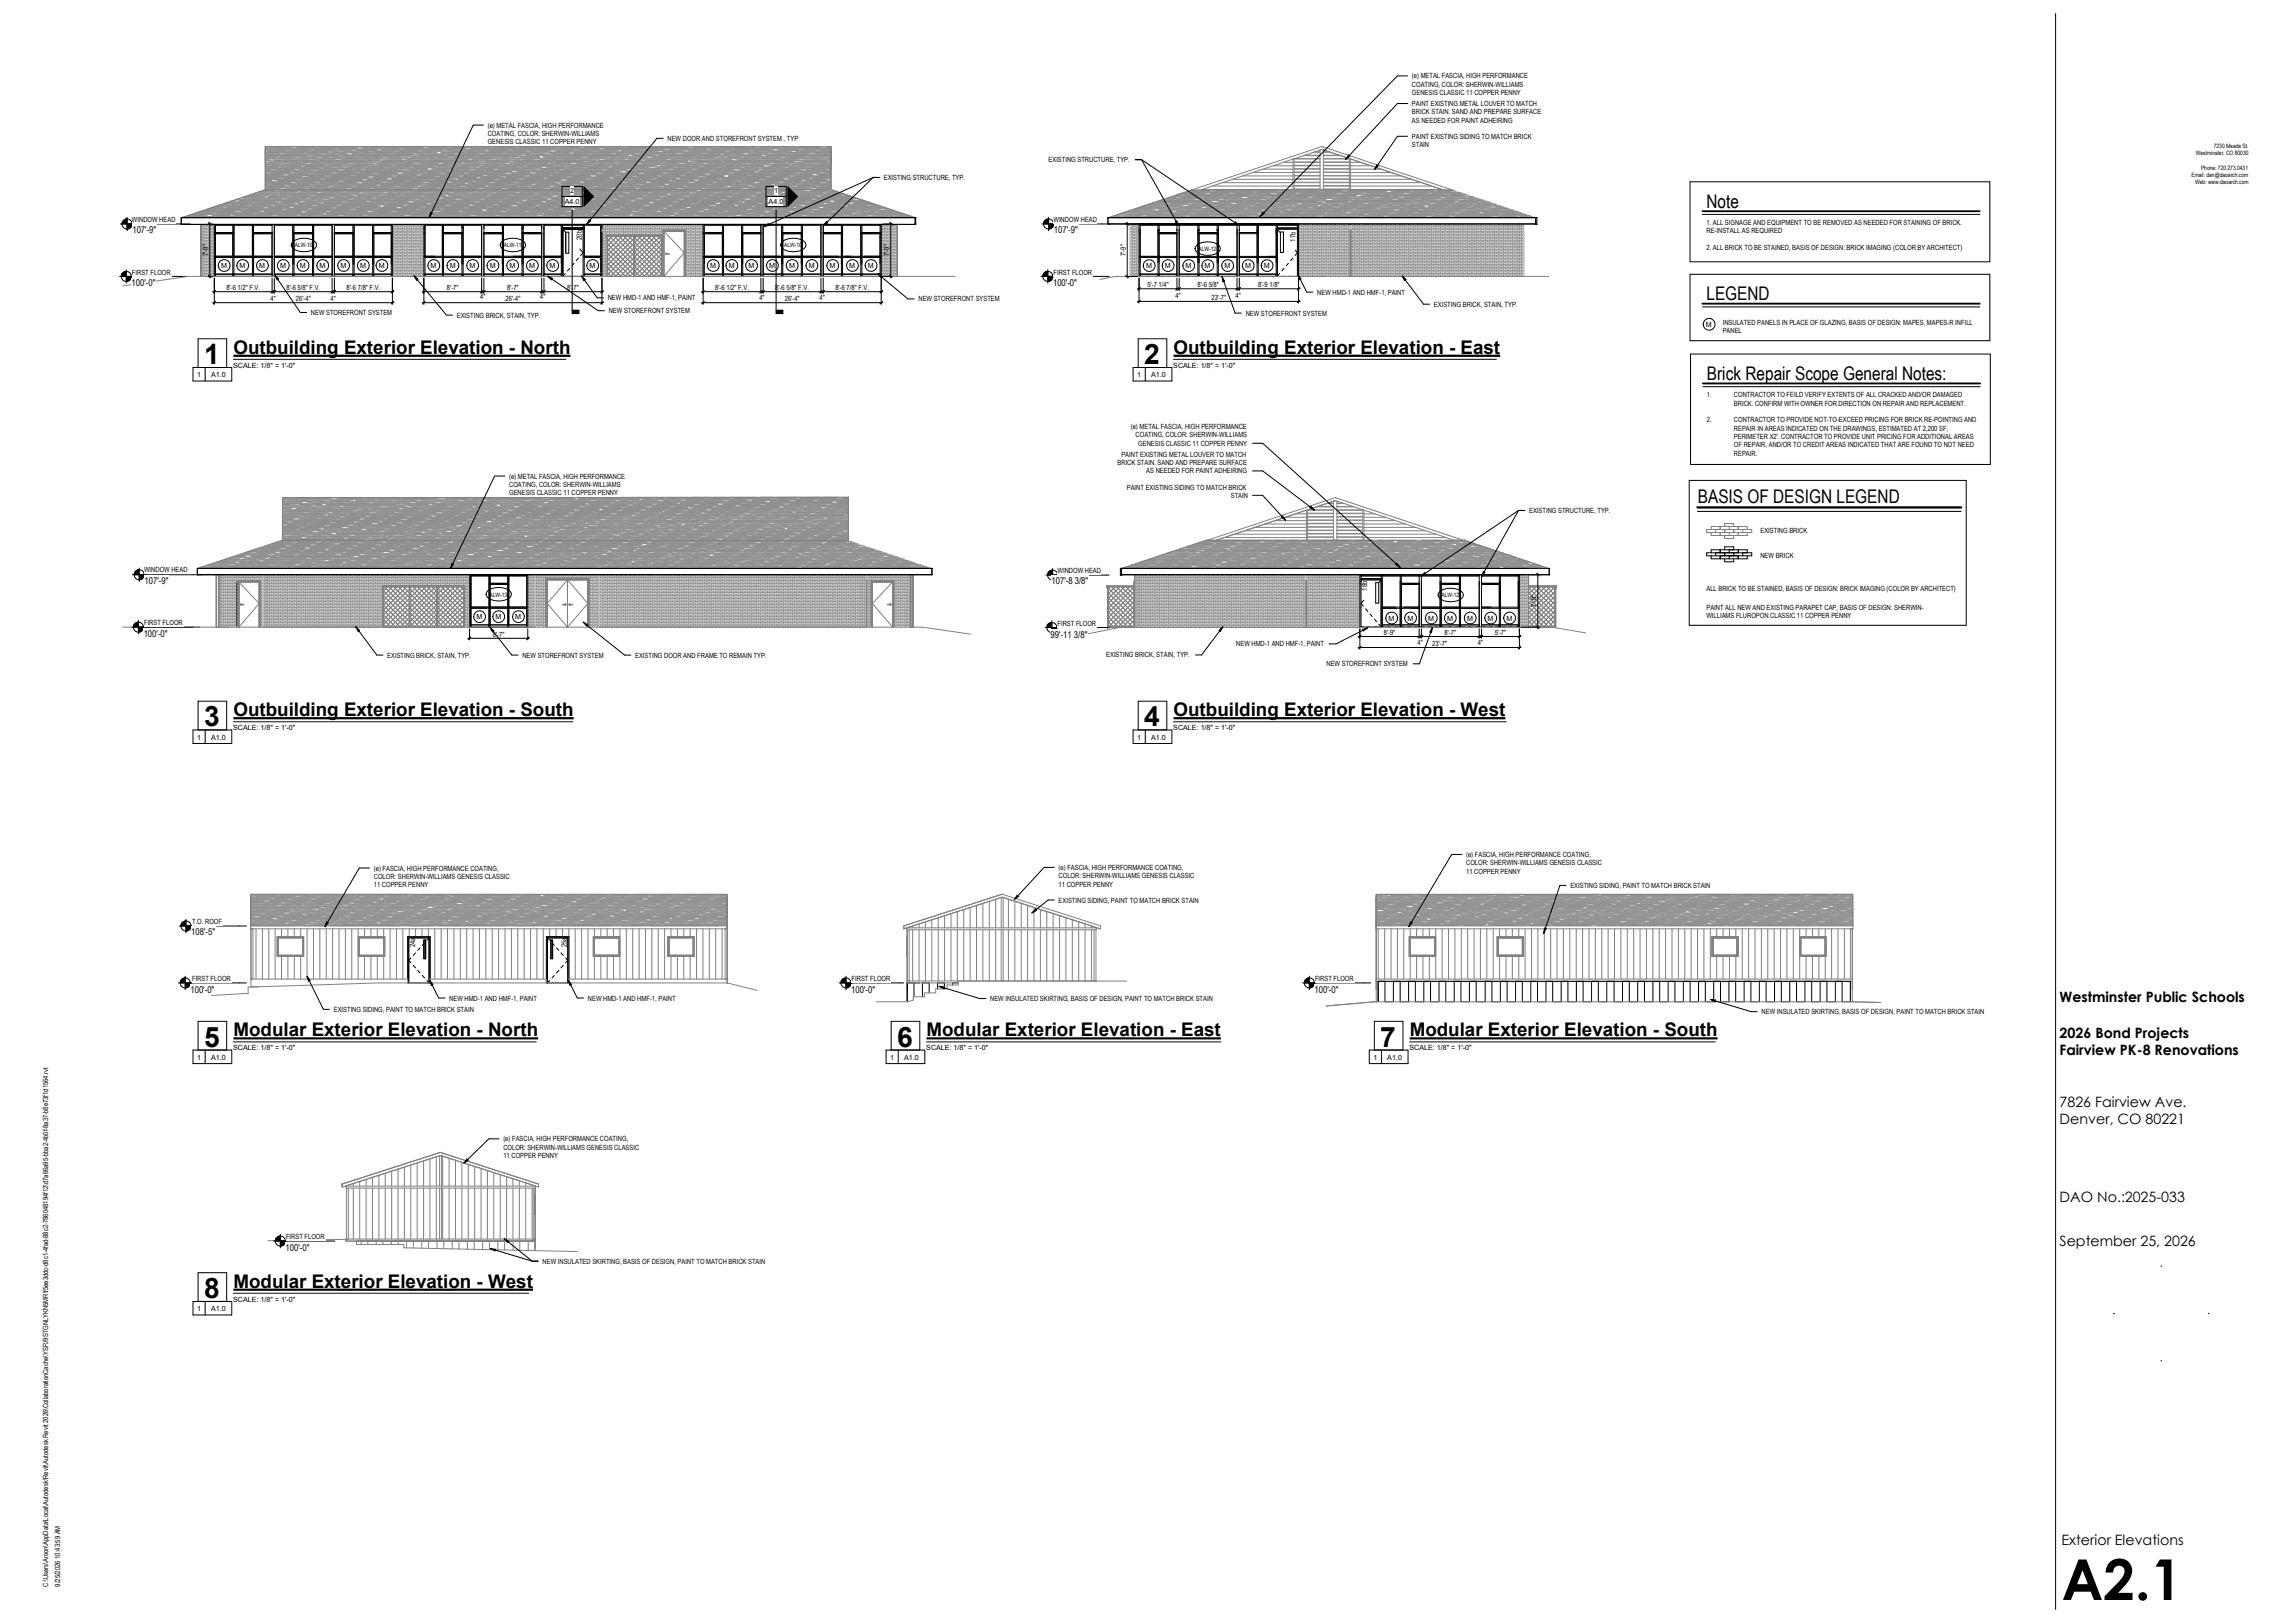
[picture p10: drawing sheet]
<svg xmlns="http://www.w3.org/2000/svg" width="1067mm" height="762mm" viewBox="0 0 1067 762" stroke-linecap="round" stroke-linejoin="round" font-family="sans-serif">
<defs><g id="words">
<text font-size="26.5" x="968" y="751">A2.1</text>
<g font-size="13.2">
<text x="96" y="171">1</text>
<text x="537" y="171">2</text>
<text x="96" y="341">3</text>
<text x="537" y="341">4</text>
<text x="96" y="491">5</text>
<text x="421" y="491">6</text>
<text x="648" y="491">7</text>
<text x="96" y="609">8</text>
</g>
<g font-size="8.8">
<text x="801" y="98">Note</text>
<text x="801" y="141">LEGEND</text>
<text x="110" y="166">Outbuilding Exterior Elevation - North</text>
<text x="551" y="166">Outbuilding Exterior Elevation - East</text>
<text x="801" y="178">Brick Repair Scope General Notes:</text>
<text x="797" y="236">BASIS OF DESIGN LEGEND</text>
<text x="110" y="336">Outbuilding Exterior Elevation - South</text>
<text x="551" y="336">Outbuilding Exterior Elevation - West</text>
<text x="110" y="487">Modular Exterior Elevation - North</text>
<text x="435" y="487">Modular Exterior Elevation - East</text>
<text x="662" y="487">Modular Exterior Elevation - South</text>
<text x="110" y="605">Modular Exterior Elevation - West</text>
</g>
<g font-size="6.7">
<text x="967" y="471">Westminster Public Schools</text>
<text x="967" y="487">2026 Bond Projects</text>
<text x="967" y="495">Fairview PK-8 Renovations</text>
<text x="967" y="520">7826 Fairview Ave.</text>
<text x="967" y="528">Denver, CO 80221</text>
<text x="967" y="564">DAO No.:</text>
<text x="998" y="564">2025-033</text>
<text x="967" y="585">September 25, 2026</text>
<text x="968" y="725">Exterior Elevations</text>
</g>
<g font-size="4.4">
<text x="62" y="109">107'-9&quot;</text>
<text x="495" y="109">107'-9&quot;</text>
<text x="62" y="135">100'-0&quot;</text>
<text x="494" y="134">100'-0&quot;</text>
<text x="68" y="274">107'-9&quot;</text>
<text x="494" y="274">107'-8 3/8&quot;</text>
<text x="67" y="299">100'-0&quot;</text>
<text x="493" y="299">99'-11 3/8&quot;</text>
<text x="90" y="439">108'-5&quot;</text>
<text x="89" y="466">100'-0&quot;</text>
<text x="400" y="466">100'-0&quot;</text>
<text x="617" y="466">100'-0&quot;</text>
<text x="134" y="587">100'-0&quot;</text>
</g>
<g font-size="3.4">
<text x="663" y="37">(e) METAL FASCIA, HIGH PERFORMANCE</text>
<text x="663" y="41">COATING, COLOR: SHERWIN-WILLIAMS</text>
<text x="663" y="45">GENESIS CLASSIC 11 COPPER PENNY</text>
<text x="663" y="50">PAINT EXISTING METAL LOUVER TO MATCH</text>
<text x="663" y="54">BRICK STAIN. SAND AND PREPARE SURFACE</text>
<text x="229" y="60">(e) METAL FASCIA, HIGH PERFORMANCE</text>
<text x="663" y="58">AS NEEDED FOR PAINT ADHEIRING</text>
<text x="229" y="64">COATING, COLOR: SHERWIN-WILLIAMS</text>
<text x="663" y="65">PAINT EXISTING SIDING TO MATCH BRICK</text>
<text x="229" y="68">GENESIS CLASSIC 11 COPPER PENNY</text>
<text x="313" y="66">NEW DOOR AND STOREFRONT SYSTEM , TYP</text>
<text x="663" y="69">STAIN</text>
<text x="492" y="76">EXISTING STRUCTURE, TYP.</text>
<text x="415" y="85">EXISTING STRUCTURE, TYP.</text>
<text x="265" y="96">A4.0</text>
<text x="268" y="91">2</text>
<text x="361" y="96">A4.0</text>
<text x="363" y="91">1</text>
<text x="62" y="104">WINDOW HEAD</text>
<text x="495" y="104">WINDOW HEAD</text>
<text x="801" y="106">1. ALL SIGNAGE AND EQUIPMENT TO BE REMOVED AS NEEDED FOR STAINING OF BRICK.</text>
<text x="273" y="113" transform="rotate(-90 273 113)">20b</text>
<text x="608" y="113" transform="rotate(-90 608 113)">17b</text>
<text x="801" y="110">RE-INSTALL AS REQUIRED</text>
<text x="801" y="117">2. ALL BRICK TO BE STAINED, BASIS OF DESIGN: BRICK IMAGING (COLOR BY ARCHITECT)</text>
<text x="98" y="120" transform="rotate(-90 98 120)">7'-9&quot;</text>
<text x="104" y="126">M</text>
<text x="113" y="126">M</text>
<text x="122" y="126">M</text>
<text x="132" y="126">M</text>
<text x="141" y="126">M</text>
<text x="150" y="126">M</text>
<text x="160" y="126">M</text>
<text x="169" y="126">M</text>
<text x="178" y="126">M</text>
<text x="202" y="126">M</text>
<text x="211" y="126">M</text>
<text x="220" y="126">M</text>
<text x="230" y="126">M</text>
<text x="239" y="126">M</text>
<text x="249" y="126">M</text>
<text x="258" y="126">M</text>
<text x="277" y="126">M</text>
<text x="333" y="126">M</text>
<text x="342" y="126">M</text>
<text x="351" y="126">M</text>
<text x="361" y="126">M</text>
<text x="370" y="126">M</text>
<text x="380" y="126">M</text>
<text x="390" y="126">M</text>
<text x="399" y="126">M</text>
<text x="408" y="126">M</text>
<text x="418" y="120" transform="rotate(-90 418 120)">7'-9&quot;</text>
<text x="529" y="120" transform="rotate(-90 529 120)">7'-9&quot;</text>
<text x="538" y="126">M</text>
<text x="547" y="126">M</text>
<text x="557" y="126">M</text>
<text x="566" y="126">M</text>
<text x="575" y="126">M</text>
<text x="585" y="126">M</text>
<text x="593" y="126">M</text>
<text x="62" y="129">FIRST FLOOR</text>
<text x="495" y="129">FIRST FLOOR</text>
<text x="106" y="136">8'-6 1/2&quot; F.V.</text>
<text x="134" y="136">8'-6 5/8&quot; F.V.</text>
<text x="163" y="136">8'-6 7/8&quot; F.V.</text>
<text x="210" y="136">8'-7&quot;</text>
<text x="238" y="136">8'-7&quot;</text>
<text x="266" y="136">8'-7&quot;</text>
<text x="336" y="136">8'-6 1/2&quot; F.V.</text>
<text x="364" y="136">8'-6 5/8&quot; F.V.</text>
<text x="392" y="136">8'-6 7/8&quot; F.V.</text>
<text x="539" y="135">5'-7 1/4&quot;</text>
<text x="562" y="135">8'-6 5/8&quot;</text>
<text x="591" y="135">8'-9 1/8&quot;</text>
<text x="127" y="141">4&quot;</text>
<text x="139" y="141">26'-4&quot;</text>
<text x="155" y="141">4&quot;</text>
<text x="225" y="140">4&quot;</text>
<text x="237" y="141">26'-4&quot;</text>
<text x="254" y="140">4&quot;</text>
<text x="285" y="141">NEW HMD-1 AND HMF-1, PAINT</text>
<text x="357" y="141">4&quot;</text>
<text x="368" y="141">26'-4&quot;</text>
<text x="385" y="141">4&quot;</text>
<text x="431" y="142">NEW STOREFRONT SYSTEM</text>
<text x="552" y="140">4&quot;</text>
<text x="569" y="141">23'-7&quot;</text>
<text x="580" y="140">4&quot;</text>
<text x="619" y="138">NEW HMD-1 AND HMF-1, PAINT</text>
<text x="146" y="148">NEW STOREFRONT SYSTEM</text>
<text x="215" y="149">EXISTING BRICK, STAIN, TYP.</text>
<text x="286" y="147">NEW STOREFRONT SYSTEM</text>
<text x="585" y="148">NEW STOREFRONT SYSTEM</text>
<text x="673" y="144">EXISTING BRICK, STAIN, TYP.</text>
<text x="801" y="153">M</text>
<text x="809" y="153">INSULATED PANELS IN PLACE OF GLAZING, BASIS OF DESIGN: MAPES, MAPES-R INFILL</text>
<text x="809" y="157">PANEL</text>
<text x="109" y="173">SCALE: 1/8&quot; = 1'-0&quot;</text>
<text x="551" y="173">SCALE: 1/8&quot; = 1'-0&quot;</text>
<text x="93" y="177">1</text>
<text x="99" y="177">A1.0</text>
<text x="534" y="177">1</text>
<text x="541" y="177">A1.0</text>
<text x="801" y="187">1.</text>
<text x="814" y="187">CONTRACTOR TO FEILD VERIFY EXTENTS OF ALL CRACKED AND/OR DAMAGED</text>
<text x="814" y="190">BRICK. CONFIRM WITH OWNER FOR DIRECTION ON REPAIR AND REPLACEMENT.</text>
<text x="531" y="201">(e) METAL FASCIA, HIGH PERFORMANCE</text>
<text x="801" y="198">2.</text>
<text x="814" y="198">CONTRACTOR TO PROVIDE NOT-TO-EXCEED PRICING FOR BRICK RE-POINTING AND</text>
<text x="814" y="202">REPAIR IN AREAS INDICATED ON THE DRAWINGS, ESTIMATED AT 2,200 SF,</text>
<text x="533" y="205">COATING, COLOR: SHERWIN-WILLIAMS</text>
<text x="534" y="209">GENESIS CLASSIC 11 COPPER PENNY</text>
<text x="814" y="206">PERIMETER X2'. CONTRACTOR TO PROVIDE UNIT PRICING FOR ADDITIONAL AREAS</text>
<text x="814" y="210">OF REPAIR, AND/OR TO CREDIT AREAS INDICATED THAT ARE FOUND TO NOT NEED</text>
<text x="527" y="214">PAINT EXISTING METAL LOUVER TO MATCH</text>
<text x="814" y="214">REPAIR.</text>
<text x="525" y="218">BRICK STAIN. SAND AND PREPARE SURFACE</text>
<text x="239" y="225">(e) METAL FASCIA, HIGH PERFORMANCE</text>
<text x="538" y="222">AS NEEDED FOR PAINT ADHEIRING</text>
<text x="239" y="229">COATING, COLOR: SHERWIN-WILLIAMS</text>
<text x="239" y="233">GENESIS CLASSIC 11 COPPER PENNY</text>
<text x="529" y="230">PAINT EXISTING SIDING TO MATCH BRICK</text>
<text x="578" y="234">STAIN</text>
<text x="718" y="241">EXISTING STRUCTURE, TYP.</text>
<text x="827" y="250">EXISTING BRICK</text>
<text x="827" y="262">NEW BRICK</text>
<text x="68" y="269">WINDOW HEAD</text>
<text x="497" y="269">WINDOW HEAD</text>
<text x="642" y="277" transform="rotate(-90 642 277)">18b</text>
<text x="801" y="277">ALL BRICK TO BE STAINED, BASIS OF DESIGN: BRICK IMAGING (COLOR BY ARCHITECT)</text>
<text x="721" y="285" transform="rotate(-90 721 285)">7'-9&quot;</text>
<text x="801" y="286">PAINT ALL NEW AND EXISTING PARAPET CAP, BASIS OF DESIGN: SHERWIN-</text>
<text x="68" y="294">FIRST FLOOR</text>
<text x="224" y="291">M</text>
<text x="233" y="291">M</text>
<text x="242" y="291">M</text>
<text x="497" y="294">FIRST FLOOR</text>
<text x="652" y="291">M</text>
<text x="661" y="291">M</text>
<text x="671" y="291">M</text>
<text x="680" y="291">M</text>
<text x="689" y="291">M</text>
<text x="698" y="291">M</text>
<text x="707" y="291">M</text>
<text x="801" y="290">WILLIAMS FLUROPON CLASSIC 11 COPPER PENNY</text>
<text x="231" y="299">8'-7&quot;</text>
<text x="650" y="298">8'-9&quot;</text>
<text x="678" y="298">8'-7&quot;</text>
<text x="702" y="298">5'-7&quot;</text>
<text x="580" y="303">NEW HMD-1 AND HMF-1, PAINT</text>
<text x="666" y="303">4&quot;</text>
<text x="673" y="303">23'-7&quot;</text>
<text x="694" y="303">4&quot;</text>
<text x="182" y="309">EXISTING BRICK, STAIN, TYP.</text>
<text x="245" y="309">NEW STOREFRONT SYSTEM</text>
<text x="298" y="309">EXISTING DOOR AND FRAME TO REMAIN TYP.</text>
<text x="519" y="309">EXISTING BRICK, STAIN, TYP.</text>
<text x="623" y="313">NEW STOREFRONT SYSTEM</text>
<text x="93" y="347">1</text>
<text x="99" y="347">A1.0</text>
<text x="109" y="343">SCALE: 1/8&quot; = 1'-0&quot;</text>
<text x="534" y="347">1</text>
<text x="541" y="347">A1.0</text>
<text x="551" y="343">SCALE: 1/8&quot; = 1'-0&quot;</text>
<text x="688" y="402">(e) FASCIA, HIGH PERFORMANCE COATING,</text>
<text x="688" y="406">COLOR: SHERWIN-WILLIAMS GENESIS CLASSIC</text>
<text x="176" y="409">(e) FASCIA, HIGH PERFORMANCE COATING,</text>
<text x="176" y="413">COLOR: SHERWIN-WILLIAMS GENESIS CLASSIC</text>
<text x="497" y="408">(e) FASCIA, HIGH PERFORMANCE COATING,</text>
<text x="497" y="412">COLOR: SHERWIN-WILLIAMS GENESIS CLASSIC</text>
<text x="688" y="410">11 COPPER PENNY</text>
<text x="176" y="417">11 COPPER PENNY</text>
<text x="497" y="416">11 COPPER PENNY</text>
<text x="737" y="417">EXISTING SIDING, PAINT TO MATCH BRICK STAIN</text>
<text x="497" y="424">EXISTING SIDING, PAINT TO MATCH BRICK STAIN</text>
<text x="90" y="434">T.O. ROOF</text>
<text x="195" y="445" transform="rotate(-90 195 445)">24a</text>
<text x="266" y="445" transform="rotate(-90 266 445)">25a</text>
<text x="90" y="461">FIRST FLOOR</text>
<text x="400" y="461">FIRST FLOOR</text>
<text x="617" y="461">FIRST FLOOR</text>
<text x="211" y="470">NEW HMD-1 AND HMF-1, PAINT</text>
<text x="276" y="470">NEW HMD-1 AND HMF-1, PAINT</text>
<text x="465" y="470">NEW INSULATED SKIRTING, BASIS OF DESIGN, PAINT TO MATCH BRICK STAIN</text>
<text x="157" y="475">EXISTING SIDING, PAINT TO MATCH BRICK STAIN</text>
<text x="827" y="476">NEW INSULATED SKIRTING, BASIS OF DESIGN, PAINT TO MATCH BRICK STAIN</text>
<text x="93" y="498">1</text>
<text x="99" y="498">A1.0</text>
<text x="109" y="493">SCALE: 1/8&quot; = 1'-0&quot;</text>
<text x="418" y="498">1</text>
<text x="425" y="498">A1.0</text>
<text x="435" y="493">SCALE: 1/8&quot; = 1'-0&quot;</text>
<text x="645" y="498">1</text>
<text x="651" y="498">A1.0</text>
<text x="662" y="493">SCALE: 1/8&quot; = 1'-0&quot;</text>
<text x="236" y="536">(e) FASCIA, HIGH PERFORMANCE COATING,</text>
<text x="236" y="540">COLOR: SHERWIN-WILLIAMS GENESIS CLASSIC</text>
<text x="236" y="544">11 COPPER PENNY</text>
<text x="134" y="582">FIRST FLOOR</text>
<text x="255" y="593">NEW INSULATED SKIRTING, BASIS OF DESIGN, PAINT TO MATCH BRICK STAIN</text>
<text x="109" y="611">SCALE: 1/8&quot; = 1'-0&quot;</text>
<text x="93" y="616">1</text>
<text x="99" y="616">A1.0</text>
<text x="23" y="745" transform="rotate(-90 23 745)">C:\Users\Aroon\AppData\Local\Autodesk\Revit\Autodesk Revit 2026\CollaborationCache\YSPJ9STGNLYKN5MR\f5ee3ddc-d8c1-4fad-88c2-786048194f12\d7a66a95-bba2-4b0f-8a37-b8e73f1d1564.rvt</text>
<text x="28" y="745" transform="rotate(-90 28 745)">9/25/2026 10:43:59 AM</text>
</g>
<g font-size="2.8">
<text x="1039" y="69">7230 Meade St.</text>
<text x="1031" y="73">Westminster, CO 80030</text>
<text x="1029" y="83">Email: dan@daoarch.com</text>
<text x="1033" y="80">Phone: 720.273.0431</text>
<text x="1031" y="86">Web: www.daoarch.com</text>
<text x="138" y="116">ALW-10</text>
<text x="237" y="116">ALW-11</text>
<text x="368" y="116">ALW-10</text>
<text x="563" y="118">ALW-12</text>
<text x="230" y="280">ALW-13</text>
<text x="677" y="280">ALW-12</text>
</g>
</g></defs>
<path d="M799 99h131" fill="none" stroke="#000" stroke-width=".89"/>
<path d="M794 85h140v38h-140zM799 101h131" fill="none" stroke="#000" stroke-width=".47"/>
<path d="M95 105v25h6v-25zM298 111v19v-19h12zM283 105v25h2v-20h25l1 20v-22h11v22h8v-25zM414 105v25h7v-25zM184 105v25h15v-25zM285 111h13z" fill="#fff"/>
<path d="M390 89l40 13z" fill="#f4f4f4"/>
<g fill="#fff">
<path d="M85 102l40-13h265l40 13z"/>
<path d="M125 69h265v20h-265z"/>
<path d="M414 105v25z"/>
<path d="M311 111v19z"/>
<path d="M298 111v19h13l-1-19z"/>
<path d="M264 108v22zM283 105v25z"/>
<path d="M285 111v19h13v-19zM298 111v19z"/>
</g>
<g fill="none" stroke="#939393" stroke-width=".47">
<path d="M95 106h6M95 107h6M95 108h6M95 109h6M95 110h6M95 111h6M95 112h6M95 113h6M95 114h6M95 115h6M95 116h6M95 117h6"/>
<path d="M95 118h6M95 119h6M95 120h6M96 105v1M96 106v1M96 108v1M96 109v1M96 111h.1M96 112v1M96 114h.1M96 115v1M96 116v1"/>
<path d="M96 118h.1M96 119v1M97 106h.1M97 107v1M97 109h.1M97 110v1M97 111v1M97 113v1M97 114v1M97 116h.1M97 117v1M97 118v1"/>
<path d="M97 120v1M98 105v1M98 106v1M98 108v1M98 109v1M98 111h.1M98 112v1M98 114h.1M98 115v1M98 116v1M98 118h.1M98 119v1"/>
<path d="M99 106h.1M99 107v1M99 109h.1M99 110v1M99 111v1M99 113v1M99 114v1M99 116h.1M99 117v1M99 118v1M99 120v1M100 105v1"/>
<path d="M100 106v1M100 108v1M100 109v1M100 111h.1M100 112v1M100 114h.1M100 115v1M100 116v1M100 118h.1M100 119v1M184 106h15M184 107h15"/>
<path d="M184 108h15M184 109h15M184 110h15M184 111h15M184 112h15M184 113h15M184 114h15M184 115h15M184 116h15M184 117h15M184 118h15M184 119h15"/>
<path d="M184 120h15M185 105v1M185 106v1M185 108v1M185 109v1M185 111h.1M185 112v1M185 114h.1M185 115v1M185 116v1M185 118h.1M185 119v1"/>
<path d="M186 106h.1M186 107v1M186 109h.1M186 110v1M186 111v1M186 113v1M186 114v1M186 116h.1M186 117v1M186 118v1M186 120v1M187 105v1"/>
<path d="M187 106v1M187 108v1M187 109v1M187 111h.1M187 112v1M187 114h.1M187 115v1M187 116v1M187 118h.1M187 119v1M188 106h.1M188 107v1"/>
<path d="M188 109h.1M188 110v1M188 111v1M188 113v1M188 114v1M188 116h.1M188 117v1M188 118v1M188 120v1M189 105v1M189 106v1M189 108v1"/>
<path d="M189 109v1M189 111h.1M189 112v1M189 114h.1M189 115v1M189 116v1M189 118h.1M189 119v1M190 106h.1M190 107v1M190 109h.1M190 110v1"/>
<path d="M190 111v1M190 113v1M190 114v1M190 116h.1M190 117v1M190 118v1M190 120v1M191 105v1M191 106v1M191 108v1M191 109v1M191 111h.1"/>
<path d="M191 112v1M191 114h.1M191 115v1M191 116v1M191 118h.1M191 119v1M192 106h.1M192 107v1M192 109h.1M192 110v1M192 111v1M192 113v1"/>
<path d="M192 114v1M192 116h.1M192 117v1M192 118v1M192 120v1M193 105v1M193 106v1M193 108v1M193 109v1M193 111h.1M193 112v1M193 114h.1"/>
<path d="M193 115v1M193 116v1M193 118h.1M193 119v1M194 106h.1M194 107v1M194 109h.1M194 110v1M194 111v1M194 113v1M194 114v1M194 116h.1"/>
<path d="M194 117v1M194 118v1M194 120v1M195 105v1M195 106v1M195 108v1M195 109v1M195 111h.1M195 112v1M195 114h.1M195 115v1M195 116v1"/>
<path d="M195 118h.1M195 119v1M196 106h.1M196 107v1M196 109h.1M196 110v1M196 111v1M196 113v1M196 114v1M196 116h.1M196 117v1M196 118v1"/>
<path d="M196 120v1M197 105v1M197 106v1M197 108v1M197 109v1M197 111h.1M197 112v1M197 114h.1M197 115v1M197 116v1M197 118h.1M197 119v1"/>
<path d="M199 106h.1M199 107v1M199 109h.1M199 110v1M199 111v1M199 113v1M199 114v1M199 116h.1M199 117v1M199 118v1M199 120v1M283 106h47"/>
<path d="M283 107h47M283 108h47M283 109h28M283 110h28M283 111h28M283 111h2M283 112h2M283 113h2M283 114h2M283 115h2M283 116h2M283 117h2"/>
<path d="M283 118h2M283 119h2M283 120h2M283 106h.1M283 107v1M283 109h.1M283 110v1M283 111v1M283 113v1M283 114v1M283 116h.1M283 117v1"/>
<path d="M283 118v1M283 120v1M284 105v1M284 106v1M284 108v1M284 109v1M284 111h.1M284 112v1M284 114h.1M284 115v1M284 116v1M284 118h.1"/>
<path d="M284 119v1M285 106h.1M285 107v1M285 109h.1M285 110h.1M285 111h.1M286 105v1M286 106v1M286 108v1M286 109v1M287 106h.1M287 107v1"/>
<path d="M287 109h.1M287 110h.1M287 111h.1M288 105v1M288 106v1M288 108v1M288 109v1M290 106h.1M290 107v1M290 109h.1M290 110h.1M290 111h.1"/>
<path d="M291 105v1M291 106v1M291 108v1M291 109v1M292 106h.1M292 107v1M292 109h.1M292 110h.1M292 111h.1M293 105v1M293 106v1M293 108v1"/>
<path d="M293 109v1M294 106h.1M294 107v1M294 109h.1M294 110h.1M294 111h.1M295 105v1M295 106v1M295 108v1M295 109v1M296 106h.1M296 107v1"/>
<path d="M296 109h.1M296 110h.1M296 111h.1M297 105v1M297 106v1M297 108v1M297 109v1M298 111h.1M298 112h.1M298 113h.1M298 114h.1M298 115h.1"/>
<path d="M298 116h.1M298 117h.1M298 118h.1M298 119h.1M298 120h.1M298 106h.1M298 107v1M298 109h.1M298 110h.1M299 105v1M299 106v1M299 108v1"/>
<path d="M299 109v1M300 106h.1M300 107v1M300 109h.1M300 110h.1M300 111h.1M301 105v1M301 106v1M301 108v1M301 109v1M302 106h.1M302 107v1"/>
<path d="M302 109h.1M302 110h.1M302 111h.1M303 105v1M303 106v1M303 108v1M303 109v1M304 106h.1M304 107v1M304 109h.1M304 110h.1M304 111h.1"/>
<path d="M305 105v1M305 106v1M305 108v1M305 109v1M306 106h.1M306 107v1M306 109h.1M306 110h.1M306 111h.1M308 105v1M308 106v1M308 108v1"/>
<path d="M308 109v1M309 106h.1M309 107v1M309 109h.1M309 110h.1M309 111h.1M310 105v1M310 106v1M310 108v1M310 109v1M311 113h.1M311 112h.1"/>
<path d="M311 111h.1M311 114h.1M311 115h.1M311 116h.1M311 117h.1M311 118h.1M311 119h.1M311 120h.1M311 106h.1M311 107v1M311 109h.1M311 110v1"/>
<path d="M311 111v1M311 113v1M311 114v1M311 117v1M311 118v1M311 120v1M312 105v1M312 106v1M312 108h.1M313 106h.1M313 107v1M314 105v1"/>
<path d="M314 106v1M314 108h.1M315 106h.1M315 107v1M316 105v1M316 106v1M316 108h.1M317 106h.1M317 107v1M318 105v1M318 106v1M318 108h.1"/>
<path d="M319 106h.1M319 107v1M320 105v1M320 106v1M320 108h.1M321 106h.1M321 107v1M322 109h8M322 110h8M322 111h8M322 112h8M322 113h8"/>
<path d="M322 114h8M322 115h8M322 116h8M322 117h8M322 118h8M322 119h8M322 120h8M322 105v1M322 106v1M322 108v1M322 109v1M322 111h.1"/>
<path d="M322 112v1M322 114h.1M322 115v1M322 116v1M322 118h.1M322 119v1M323 106h.1M323 107v1M323 109h.1M323 110v1M323 111v1M323 113v1"/>
<path d="M323 114v1M323 116h.1M323 117v1M323 118v1M323 120v1M324 105v1M324 106v1M324 108v1M324 109v1M324 111h.1M324 112v1M324 114h.1"/>
<path d="M324 115v1M324 116v1M324 118h.1M324 119v1M326 106h.1M326 107v1M326 109h.1M326 110v1M326 111v1M326 113v1M326 114v1M326 116h.1"/>
<path d="M326 117v1M326 118v1M326 120v1M327 105v1M327 106v1M327 108v1M327 109v1M327 111h.1M327 112v1M327 114h.1M327 115v1M327 116v1"/>
<path d="M327 118h.1M327 119v1M328 106h.1M328 107v1M328 109h.1M328 110v1M328 111v1M328 113v1M328 114v1M328 116h.1M328 117v1M328 118v1"/>
<path d="M328 120v1M329 105v1M329 106v1M329 108v1M329 109v1M329 111h.1M329 112v1M329 114h.1M329 115v1M329 116v1M329 118h.1M329 119v1"/>
<path d="M330 106h.1M330 107v1M330 109h.1M330 110v1M330 111v1M330 113v1M330 114v1M330 116h.1M330 117v1M330 118v1M330 120v1M414 106h7"/>
<path d="M414 107h7M414 108h7M414 109h7M414 110h7M414 111h7M414 112h7M414 113h7M414 114h7M414 115h7M414 116h7M414 117h7M414 118h7"/>
<path d="M414 119h7M414 120h7M414 106h.1M414 107v1M414 109h.1M414 110v1M414 111v1M414 113v1M414 114v1M414 116h.1M414 117v1M414 118v1"/>
<path d="M414 120v1M415 105v1M415 106v1M415 108v1M415 109v1M415 111h.1M415 112v1M415 114h.1M415 115v1M415 116v1M415 118h.1M415 119v1"/>
<path d="M417 106h.1M417 107v1M417 109h.1M417 110v1M417 111v1M417 113v1M417 114v1M417 116h.1M417 117v1M417 118v1M417 120v1M418 105v1"/>
<path d="M418 106v1M418 108v1M418 109v1M418 111h.1M418 112v1M418 114h.1M418 115v1M418 116v1M418 118h.1M418 119v1M419 106h.1M419 107v1"/>
<path d="M419 109h.1M419 110v1M419 111v1M419 113v1M419 114v1M419 116h.1M419 117v1M419 118v1M419 120v1M420 105v1M420 106v1M420 108v1"/>
<path d="M420 109v1M420 111h.1M420 112v1M420 114h.1M420 115v1M420 116v1M420 118h.1M420 119v1M421 106h.1M421 107v1M421 109h.1M421 110v1"/>
<path d="M421 111v1M421 113v1M421 114v1M421 116h.1M421 117v1M421 118v1M421 120v1M95 121h6M95 122h6M95 123h6M95 124h6M95 125h6"/>
<path d="M95 126h6M95 127h6M95 128h6M95 129h6M96 121h.1M96 122v1M96 123v1M96 125v1M96 126v1M96 128h.1M96 129v1M97 121v1"/>
<path d="M97 123h.1M97 124v1M97 126h.1M97 127v1M97 128v1M98 121h.1M98 122v1M98 123v1M98 125v1M98 126v1M98 128h.1M98 129v1"/>
<path d="M99 121v1M99 123h.1M99 124v1M99 126h.1M99 127v1M99 128v1M100 121h.1M100 122v1M100 123v1M100 125v1M100 126v1M100 128h.1"/>
<path d="M100 129v1M184 121h15M184 122h15M184 123h15M184 124h15M184 125h15M184 126h15M184 127h15M184 128h15M184 129h15M185 121h.1M185 122v1"/>
<path d="M185 123v1M185 125v1M185 126v1M185 128h.1M185 129v1M186 121v1M186 123h.1M186 124v1M186 126h.1M186 127v1M186 128v1M187 121h.1"/>
<path d="M187 122v1M187 123v1M187 125v1M187 126v1M187 128h.1M187 129v1M188 121v1M188 123h.1M188 124v1M188 126h.1M188 127v1M188 128v1"/>
<path d="M189 121h.1M189 122v1M189 123v1M189 125v1M189 126v1M189 128h.1M189 129v1M190 121v1M190 123h.1M190 124v1M190 126h.1M190 127v1"/>
<path d="M190 128v1M191 121h.1M191 122v1M191 123v1M191 125v1M191 126v1M191 128h.1M191 129v1M192 121v1M192 123h.1M192 124v1M192 126h.1"/>
<path d="M192 127v1M192 128v1M193 121h.1M193 122v1M193 123v1M193 125v1M193 126v1M193 128h.1M193 129v1M194 121v1M194 123h.1M194 124v1"/>
<path d="M194 126h.1M194 127v1M194 128v1M195 121h.1M195 122v1M195 123v1M195 125v1M195 126v1M195 128h.1M195 129v1M196 121v1M196 123h.1"/>
<path d="M196 124v1M196 126h.1M196 127v1M196 128v1M197 121h.1M197 122v1M197 123v1M197 125v1M197 126v1M197 128h.1M197 129v1M199 121v1"/>
<path d="M199 123h.1M199 124v1M199 126h.1M199 127v1M199 128v1M283 121h2M283 122h2M283 123h2M283 124h2M283 125h2M283 126h2M283 127h2"/>
<path d="M283 128h2M283 129h2M283 121v1M283 123h.1M283 124v1M283 126h.1M283 127v1M283 128v1M284 121h.1M284 122v1M284 123v1M284 125v1"/>
<path d="M284 126v1M284 128h.1M284 129v1M298 121h.1M298 122h.1M298 123h.1M298 124h.1M298 125h.1M298 126h.1M298 127h.1M298 128h.1M298 129h.1"/>
<path d="M311 121h.1M311 122h.1M311 123h.1M311 124h.1M311 125h.1M311 126h.1M311 127h.1M311 128h.1M311 129h.1M311 121v1M311 124v1M311 127v1"/>
<path d="M311 128v1M322 121h8M322 122h8M322 123h8M322 124h8M322 125h8M322 126h8M322 127h8M322 128h8M322 129h8M322 121h.1M322 122v1"/>
<path d="M322 123v1M322 125v1M322 126v1M322 128h.1M322 129v1M323 121v1M323 123h.1M323 124v1M323 126h.1M323 127v1M323 128v1M324 121h.1"/>
<path d="M324 122v1M324 123v1M324 125v1M324 126v1M324 128h.1M324 129v1M326 121v1M326 123h.1M326 124v1M326 126h.1M326 127v1M326 128v1"/>
<path d="M327 121h.1M327 122v1M327 123v1M327 125v1M327 126v1M327 128h.1M327 129v1M328 121v1M328 123h.1M328 124v1M328 126h.1M328 127v1"/>
<path d="M328 128v1M329 121h.1M329 122v1M329 123v1M329 125v1M329 126v1M329 128h.1M329 129v1M330 121v1M330 123h.1M330 124v1M330 126h.1"/>
<path d="M330 127v1M330 128v1M414 121h7M414 122h7M414 123h7M414 124h7M414 125h7M414 126h7M414 127h7M414 128h7M414 129h7M414 121v1"/>
<path d="M414 123h.1M414 124v1M414 126h.1M414 127v1M414 128v1M415 121h.1M415 122v1M415 123v1M415 125v1M415 126v1M415 128h.1M415 129v1"/>
<path d="M417 121v1M417 123h.1M417 124v1M417 126h.1M417 127v1M417 128v1M418 121h.1M418 122v1M418 123v1M418 125v1M418 126v1M418 128h.1"/>
<path d="M418 129v1M419 121v1M419 123h.1M419 124v1M419 126h.1M419 127v1M419 128v1M420 121h.1M420 122v1M420 123v1M420 125v1M420 126v1"/>
<path d="M420 128h.1M420 129v1M421 121v1M421 123h.1M421 124v1M421 126h.1M421 127v1M421 128v1"/>
</g>
<g fill="none" stroke="#909090" stroke-width=".47">
<path d="M125 70h43M125 70h3M125 72h28M125 72h26M125 73h18M125 74h66M125 75h4M125 76h61M125 77h6M125 78h184M125 79h30M125 80h21"/>
<path d="M125 72h1M125 73h4M125 74h6M125 75h2M125 76h4M125 78h9M125 79h11M125 69h11M125 71h9M125 72h6M125 73h15M125 74h12"/>
<path d="M125 75h1M125 76h10M125 77h7M125 78h4M125 79h5M125 80h2M125 80h13M125 71h13M125 71h17M126 76h9M127 72h13M129 75h17"/>
<path d="M129 75h6M129 76h11M129 75h9M129 73h13M130 80h9M130 70h32M131 76h6M132 74h12M132 73h8M132 79h17M132 77h86M132 78h9"/>
<path d="M134 75h10M134 72h9M135 77h17M135 77h9M135 78h7M136 75h13M137 71h8M137 76h17M137 79h7M138 76h8M138 76h13M139 69h9"/>
<path d="M139 80h7M140 71h6M140 75h17M140 74h9M141 80h17M142 76h32M142 72h6M142 78h13M142 73h18M143 73h8M143 78h18M144 73h6"/>
<path d="M144 79h13M145 72h17M145 71h9M146 77h17M146 74h7M147 75h32M147 80h13M147 71h13M148 71h17M148 73h11M148 76h18M149 75h9"/>
<path d="M149 72h13M150 80h11M150 69h17M150 79h-25M150 75h7M151 74h17M151 73h13M152 79h48M152 79h9M153 72h10M153 76h6M153 74h13"/>
<path d="M154 73h17M155 77h9M156 71h17M157 78h6M157 72h11M158 76h8M158 70h-33M158 75h13M159 70h29M159 79h7M159 79h11M160 75h17"/>
<path d="M160 76h13M160 75h9M161 73h32M161 80h9M161 80h7M161 71h7M163 73h8M163 80h32M163 79h17M164 72h6M164 78h8M164 78h13"/>
<path d="M165 72h48M165 72h9M166 73h6M166 77h17M166 77h9M166 79h13M167 70h11M168 74h6M168 71h9M168 76h18M168 80h13M169 71h13"/>
<path d="M169 76h8M170 70h48M170 72h33M170 69h9M171 72h13M171 75h17M171 74h9M172 80h17M172 75h7M172 79h33M173 73h13M173 73h18"/>
<path d="M174 73h9M174 76h7M174 78h18M175 74h13M176 72h17M177 71h8M177 77h17M178 76h11M179 78h6M179 71h17M179 75h13M180 76h17"/>
<path d="M180 70h32M180 75h9M181 79h6M181 69h18M182 76h12M182 74h17M183 80h6M183 71h7M183 75h11M183 79h9M185 73h17M185 72h7"/>
<path d="M186 78h13M186 77h9M187 76h32M187 71h18M187 73h7M188 79h13M188 70h21M189 76h8M190 74h6M190 80h13M190 71h13M191 75h17"/>
<path d="M191 75h9M191 76h33M192 80h9M192 72h13M193 74h49M194 73h8M194 75h6M194 79h17M195 73h13M195 78h8M196 76h7M196 75h33"/>
<path d="M196 72h9M197 74h13M197 77h17M197 77h9M197 73h11M199 74h-74M199 74h35M199 71h9M199 76h18M200 80h10M200 76h8M200 78h7"/>
<path d="M201 75h13M202 69h8M202 75h17M202 74h9M203 79h6M203 80h17M203 76h13M205 73h17M205 80h6M205 71h6M205 73h9M205 78h18"/>
<path d="M207 72h11M207 72h7M207 72h17M208 78h13M208 71h8M208 77h17M209 79h11M209 73h7M210 79h13M210 71h17M210 70h122M210 73h33"/>
<path d="M211 76h17M211 75h9M211 74h7M212 80h13M212 71h13M212 69h18M213 80h32M213 74h17M214 72h13M215 79h8M215 72h134M216 75h6"/>
<path d="M216 73h17M216 73h13M216 70h11M217 77h9M218 76h6M218 71h18M219 74h13M219 77h95M220 76h8M220 72h32M221 70h11M222 69h-97"/>
<path d="M222 75h17M222 79h32M222 78h7M222 75h9M222 69h50M223 75h13M223 80h9M224 79h7M225 73h9M225 76h13M225 79h18M226 78h8"/>
<path d="M226 80h7M227 71h6M227 72h9M228 77h17M228 76h11M228 77h9M229 72h6M229 78h13M229 70h33M230 71h9M230 76h18M231 76h9"/>
<path d="M231 73h6M232 79h12M232 70h50M233 69h8M233 75h11M233 75h17M233 74h7M234 74h8M234 80h13M234 71h13M234 80h17M235 74h50"/>
<path d="M236 73h17M236 72h13M236 73h9M237 78h17M237 75h7M238 73h13M238 72h18M239 71h8M239 77h17M240 76h6M240 74h13M241 71h17"/>
<path d="M241 76h32M242 76h17M242 75h9M242 74h11M243 69h18M244 78h6M244 74h18M245 75h13M246 79h8M246 75h32M246 79h7M247 76h13"/>
<path d="M247 73h17M247 73h11M248 77h9M248 80h7M248 71h7M249 80h11M249 71h18M251 72h6M251 76h8M251 78h13M253 73h6M253 75h17"/>
<path d="M253 79h13M253 75h9M254 80h9M255 74h6M255 74h49M255 80h13M256 71h13M256 73h9M256 79h18M257 72h10M257 78h8M258 72h13"/>
<path d="M259 71h-134M259 72h8M259 79h11M259 77h17M259 75h7M259 77h9M260 73h13M260 73h32M261 71h48M261 71h9M261 76h7M262 76h17"/>
<path d="M262 76h9M262 74h13M262 80h33M264 69h8M264 75h17M265 74h8M265 79h-62M265 80h17M266 78h6M266 70h11M266 75h13M267 73h17"/>
<path d="M267 73h9M268 78h17M268 79h6M269 76h13M269 76h-50M269 72h18M270 72h32M270 71h8M270 80h7M270 71h7M270 77h17M272 79h32"/>
<path d="M272 71h17M272 72h7M273 76h17M273 78h13M273 75h9M275 73h6M275 69h17M275 79h13M275 74h18M277 74h6M277 79h8M277 80h13"/>
<path d="M277 71h13M278 76h11M278 73h17M279 70h32M279 77h9M280 72h12M281 71h17M281 75h6M282 73h13M282 76h9M283 75h10M283 76h7"/>
<path d="M284 70h106M284 74h13M284 75h17M284 75h9M285 80h9M286 74h13M286 69h-13M287 73h9M287 78h7M287 79h18M288 69h50M288 78h9"/>
<path d="M288 75h13M290 79h6M290 72h8M290 77h17M290 76h13M291 77h8M291 76h32M292 80h6M292 71h6M292 71h9M293 76h17M293 76h9"/>
<path d="M294 72h7M295 78h13M295 69h8M295 75h18M295 75h33M296 74h8M296 80h17M296 73h7M297 73h11M297 79h13M298 73h17M298 73h9"/>
<path d="M298 74h7M299 78h17M299 80h11M299 80h13M299 71h13M300 74h86M300 72h18M301 71h9M301 72h13M301 77h18M303 75h6M303 71h17"/>
<path d="M303 73h13M304 76h17M304 75h9M305 76h6M305 74h32M306 74h13M306 69h17M306 72h11M306 74h18M308 79h8M308 79h11M309 73h17"/>
<path d="M309 78h7M310 73h32M310 75h13M310 77h9M311 71h11M311 79h7M312 71h17M312 80h32M312 76h13M313 76h9M314 80h6M314 71h6"/>
<path d="M314 77h65M315 75h17M316 75h8M316 70h11M316 72h6M316 78h13M316 80h9M318 73h7M318 73h9M319 79h13M319 79h17M319 78h9"/>
<path d="M319 72h33M320 74h7M321 80h13M321 72h8M321 71h13M321 77h17M321 79h33M322 77h8M323 71h48M323 72h13M323 71h9M324 76h17"/>
<path d="M324 76h9M325 75h6M325 73h13M326 69h9M326 75h18M327 76h6M327 74h8M327 80h17M327 74h13M327 76h11M329 70h32M329 73h17"/>
<path d="M329 73h9M330 78h17M331 78h6M332 72h17M332 75h13M332 71h9M332 75h11M332 77h18M333 79h7M333 70h42M334 76h13M334 71h17"/>
<path d="M335 76h17M335 80h7M335 75h9M335 71h7M337 69h17M338 74h17M338 72h6M338 74h52M338 78h13M338 69h35M339 79h9M340 73h6"/>
<path d="M340 73h17M340 79h13M340 76h33M341 77h9M342 74h6M343 80h12M343 71h13M343 71h17M344 76h9M345 72h13M345 75h33M346 75h17"/>
<path d="M346 75h7M346 73h11M347 75h8M347 73h13M348 80h8M348 76h7M349 80h10M349 74h13M349 73h9M350 79h17M350 78h9M351 72h39"/>
<path d="M352 72h8M352 77h18M353 77h8M353 78h6M353 75h13M354 71h9M355 76h17M355 79h6M355 76h9M356 76h13M356 72h11M357 69h9"/>
<path d="M357 80h7M357 71h7M357 75h18M358 74h9M358 79h11M358 80h18M359 78h-49M359 73h31M359 72h7M360 78h13M360 73h17M360 73h9"/>
<path d="M361 78h17M362 80h28M362 73h6M362 79h13M363 72h17M363 71h9M363 77h18M364 74h6M364 80h13M364 71h13M365 71h17M365 70h11"/>
<path d="M366 76h17M367 75h8M367 72h13M368 69h17M368 75h7M369 74h17M369 73h13M369 72h21M370 79h9M370 76h7M371 74h13M371 79h19"/>
<path d="M371 73h18M373 77h8M374 71h16M375 78h6M375 76h9M375 75h13M377 79h6M377 76h11M377 75h13M377 76h13M378 75h8M378 70h12"/>
<path d="M379 80h8M379 80h6M379 71h6M380 73h9M381 79h9M381 72h7M381 78h9M382 78h8M382 75h8M383 72h7M383 73h7M383 77h7"/>
<path d="M384 77h6M384 79h6M385 74h5M386 71h4M386 76h4M386 80h4M387 74h3M388 69h2M388 72h2M389 75h1M389 74h1M389 80h1"/>
<path d="M390 75h.1M390 76h.1M390 79h-125M390 78h-29M390 77h-10M390 76h-119M390 71h-16M390 70h-14M390 69h-15M99 100h-7M102 98h-5M102 99h-7"/>
<path d="M105 97h-6M106 95h25M107 100h-14M109 95h-3M110 99h-16M110 94h-1M113 98h-8M113 97h-13M115 94h-6M115 97h-13M116 98h-18M116 98h29"/>
<path d="M117 98h-20M117 95h-6M120 93h-7M120 91h.1M121 94h-11M121 98h-22M121 97h-6M122 99h-18M122 99h-9M122 93h33M122 100h-11M123 92h-9"/>
<path d="M124 93h-9M124 90h-2M124 97h-17M124 93h-10M125 81h115M125 81h11M125 82h8M125 83h6M125 81h1M125 82h3M125 84h.1M125 82h.1"/>
<path d="M125 83h17M125 83h5M125 84h6M125 84h7M125 85h3M125 85h34M125 86h31M125 87h23M125 87h71M125 84h2M125 86h6M125 87h8"/>
<path d="M125 84h14M125 86h11M125 87h1M125 87h9M125 88h6M125 89h13M125 92h-10M126 91h-7M126 90h-4M126 83h11M126 84h7M127 82h17"/>
<path d="M127 81h13M127 97h-9M127 81h9M128 87h17M128 90h-5M128 84h7M129 89h-5M129 94h-13M129 90h-8M129 82h13M129 80h18M129 91h-10"/>
<path d="M130 85h32M130 85h18M131 85h8M131 83h145M132 98h-11M132 94h-8M132 93h-6M133 98h-18M133 86h6M133 84h17M133 96h-30M133 99h-8"/>
<path d="M133 83h9M134 84h12M134 89h-9M134 88h9M134 84h33M134 92h-17M135 92h-9M135 87h6M135 97h-13M135 97h-34M135 82h18M136 84h13"/>
<path d="M136 82h11M136 97h-9M136 98h-10M137 94h-7M137 87h8M137 91h-17M137 91h-8M138 96h-33M138 81h17M138 96h-8M139 90h-11M139 83h33"/>
<path d="M139 89h7M139 86h9M140 89h-16M140 90h-13M140 86h13M140 90h-9M140 81h11M141 95h-33M141 97h-11M141 99h-17M142 85h17M142 81h6"/>
<path d="M142 100h-42M142 84h9M142 87h13M143 97h-6M144 89h-11M144 82h6M144 83h17M144 98h-8M145 83h8M145 88h17M146 92h-9M146 93h-13"/>
<path d="M146 89h13M147 97h-18M147 97h-9M147 82h9M148 87h17M148 90h-7M148 87h9M148 84h7M148 92h61M148 90h-17M149 91h-9M149 81h13"/>
<path d="M149 97h30M150 80h8M150 86h17M150 84h7M150 94h-13M151 85h8M151 96h-11M151 82h13M151 89h-8M152 94h-18M152 87h11M153 99h-18"/>
<path d="M153 84h17M153 99h-9M153 84h9M153 81h33M154 93h-6M154 92h-17M155 86h6M155 97h-17M155 84h13M155 83h18M156 82h8M157 100h-33"/>
<path d="M157 87h6M157 86h11M157 97h-13M157 91h-17M157 84h13M158 96h-17M158 82h17M158 97h-8M158 81h9M159 94h-7M159 87h17M159 92h-32"/>
<path d="M160 90h-18M160 85h13M160 90h-9M161 80h17M161 95h-29M161 89h7M161 85h18M161 90h-13M161 99h-66M162 86h13M162 85h8M163 81h7"/>
<path d="M163 100h-20M163 94h-8M164 98h-17M164 87h13M164 84h17M164 91h-32M164 99h-8M164 100h29M164 83h9M165 87h32M165 88h9M166 82h6"/>
<path d="M166 92h-9M166 98h-32M166 85h11M167 82h17M167 97h-9M168 87h9M168 93h-13M168 91h-17M168 89h13M169 91h-9M169 81h17M169 96h-8"/>
<path d="M170 90h-7M170 86h48M170 84h6M170 86h9M171 81h13M171 89h-18M171 98h-32M171 84h11M171 90h-8M172 91h-50M172 100h-11M172 84h6"/>
<path d="M172 94h-13M172 99h-17M173 85h17M173 82h13M173 84h9M174 90h-33M174 85h86M175 83h17M175 98h-8M176 83h8M176 97h-33M176 83h11"/>
<path d="M176 93h-6M176 88h17M176 86h7M177 84h13M178 97h-18M178 82h9M178 89h-32M178 87h7M179 87h17M179 87h9M179 91h-11M179 84h13"/>
<path d="M179 85h33M179 90h-17M180 91h-9M180 97h50M180 94h-6M181 80h8M181 86h18M181 98h-10M182 85h8M182 89h-8M182 95h-21M183 89h6"/>
<path d="M183 94h-17M183 90h-13M183 89h-49M184 86h12M184 99h-18M184 84h17M184 84h32M184 99h-9M184 84h9M185 81h7M185 89h164M185 91h-13"/>
<path d="M185 92h-17M186 87h13M186 98h-11M186 97h-17M186 83h18M187 82h9M187 82h7M188 91h-17M188 91l-71 1M189 90h-11M189 83h32M189 96h-17"/>
<path d="M189 98h-43M189 82h17M189 97h-8M189 81h9M190 93h-13M190 87h17M190 89h13M190 81h11M191 90h-18M191 97h-11M191 90h-9M191 90h-6"/>
<path d="M191 95h-48M192 84h6M192 80h17M192 81h13M192 85h18M193 85h9M193 89h-10M194 84h6M194 94h-13M194 82h13M194 94h-8M195 98h-17"/>
<path d="M195 84h17M196 83h8M196 92h-7M196 82h-49M196 88h9M197 87h62M197 92h-9M198 82h17M198 93h-7M198 97h-9M198 86h7M198 82h133"/>
<path d="M199 84h13M199 87h9M199 91h-17M200 91h-9M200 96h-48M200 87h7M200 81h18M200 95h-10M201 96h-9M201 84h13M202 86h8M202 87h11"/>
<path d="M202 89h-17M202 94h-6M202 90h-8M203 98h-13M203 81h32M203 95h-9M204 99h-18M204 85h17M204 84h9M205 89h6M205 90h-13M205 95h-11"/>
<path d="M205 86h13M205 93h-48M206 98h-17M206 83h18M206 100h-32M207 98h-9M207 83h8M207 81h6M207 88h17M207 87h13M209 97h-18M209 82h7"/>
<path d="M209 92h-13M209 82h9M210 87h17M210 87h9M210 90h-17M211 98h-7M211 91h-9M211 99h-48M211 93h-13M212 89h13M212 96h-9M212 80h9"/>
<path d="M212 86h18M213 85h8M213 90h-6M213 84h7M213 89h-8M214 94h-17M214 81h13M215 87h32M215 84h17M215 99h-8M215 84h9M216 84h6"/>
<path d="M216 94h-13M216 98h-33M216 85h11M216 82h13M217 92h-18M217 92h-6M217 97h-17M218 83h17M218 98h-9M218 82h9M219 91h-17M219 86h33"/>
<path d="M220 93h-7M220 86h6M220 96h-17M220 82h17M220 97h-8M221 84h13M221 81h8M221 98h-33M221 84h11M221 87h17M221 100h-10M222 90h-18"/>
<path d="M222 87h6M222 90h-9M223 95h-18M223 84h13M223 80h17M223 90h-32M224 85h17M224 94h-7M224 85h9M224 98h-13M225 97h-32M226 83h10"/>
<path d="M226 94h-9M226 98h-17M226 84h17M226 89h7M227 99h-42M227 83h8M227 90h-13M227 86h13M227 88h9M228 89h-32M228 92h-8M229 81h6"/>
<path d="M229 82h17M229 85h32M229 97h-9M229 87h13M230 87h9M230 91h-17M231 91h-9M231 82h6M231 98h-11M231 92h-13M231 96h-17M231 81h18"/>
<path d="M232 96h-9M232 98h-6M233 86h8M233 89h-17M233 93h-13M233 91h135M233 90h-8M234 89h12M234 84h32M234 95h-8M235 99h-18M235 90h-7"/>
<path d="M235 85h17M235 95h-33M235 84h7M235 84h9M236 98h-11M236 81h13M237 100h-43M237 91h-51M237 98h-17M237 100h22M237 84h7M237 83h18"/>
<path d="M237 94h-12M238 98h-9M238 83h8M238 82h13M238 88h18M238 90h-10M238 83h33M239 92h-6M240 95h-33M240 81h11M240 97h-17M240 82h9"/>
<path d="M240 97h-10M241 87h17M241 93h-6M241 87h9M242 90h-18M242 86h6M242 84h13M243 81h48M243 96h-9M243 80h9M243 89h-11M243 86h18"/>
<path d="M244 87h6M244 85h9M244 84h13M245 89h-9M245 94h-17M245 94h-133M246 94h-7M246 84h17M246 98h-13M246 99h-8M246 84h9M248 92h-18"/>
<path d="M248 89h7M248 97h-17M248 90h-12M249 83h17M249 86h13M249 98h-9M249 82h9M250 95h-11M250 91h-17M250 81h7M251 87h13M251 96h-17"/>
<path d="M251 82h17M251 87h11M251 96l-8 1M252 81h8M252 87h17M253 86h101M253 82h6M253 81h32M253 92h-13M253 90h-17M254 95h-18M254 80h17"/>
<path d="M254 98h-6M255 85h17M255 95h-11M255 93h-13M255 85h9M255 89h13M256 100h-32M256 93h-17M257 90h-7M257 94h-9M257 84h6M257 98h-17"/>
<path d="M257 84h18M258 81h13M258 83h8M259 88h8M259 92h-49M259 84h7M259 92h-8M259 94h-13M260 87h49M260 82h13M260 82h17M260 97h-9"/>
<path d="M261 92h-7M261 85h129M261 87h9M262 92h46M262 91h-9M262 96h-17M262 81h18M263 96h-9M263 93h-6M263 86h7M264 86h8M264 89h-17"/>
<path d="M264 84h13M264 87h33M264 90h-8M265 94h-17M265 93h-154M265 95h-8M266 98h-33M266 87h6M266 85h10M266 99h-18M266 85h17M266 84h13"/>
<path d="M266 84h9M267 94h-6M268 98h-13M268 93h-9M268 98h-17M268 83h18M269 98h-9M269 83h9M269 93h-61M269 88h18M270 89h6M270 90h-13"/>
<path d="M270 98h-32M270 84h11M271 86h13M271 96h-17M272 82h8M272 87h17M272 81h7M272 100h-13M272 87h9M273 87h13M273 90h-33M274 96h-9"/>
<path d="M274 80h9M274 82h7M275 86h17M275 92h-13M275 85h9M275 97h-32M275 83h11M276 89h-9M276 98h-6M276 94h-17M277 83h50M277 94h-9"/>
<path d="M277 92l-13 1M277 89h13M277 84h17M277 99h-8M278 84h8M278 89h-33M278 89h49M278 90h-6M279 85h32M279 84h6M279 81h13M280 97h-18"/>
<path d="M280 83h17M280 98h-9M280 82h9M280 100h-6M281 98h-11M281 84h6M281 94h-13M281 91h-17M282 82h12M282 96h-17M282 82h18M283 96h-9"/>
<path d="M283 92h-7M283 81h8M283 98h36M283 87h17M283 84h33M284 90h-17M285 95h-33M285 95h-18M285 80h17M285 86h7M285 97l-10 1M286 85h17"/>
<path d="M286 84h13M286 85h9M287 87h7M287 93h-17M288 94h-9M288 84h13M288 83h33M288 98h-17M288 84h18M289 83h8M289 94h-6M289 95h-32"/>
<path d="M289 81h11M290 88h8M290 98h-13M290 97h-11M291 82h17M292 89h6M292 90h-13M292 87h9M292 86h13M293 89h-11M293 91h-9M293 96h-17"/>
<path d="M294 81h17M294 96h-9M294 81h6M294 100h-13M294 94h-32M294 87h13M295 86h8M296 90h-9M296 94h-17M296 82h7M296 92h-13M296 95h-8"/>
<path d="M297 99h-17M297 85h17M297 84h9M298 98h-7M299 89h12M299 94h91M299 93h-9M299 98h-17M300 83h17M300 95h-11M300 98h-9M300 83h9"/>
<path d="M300 90h-6M300 84h7M300 88h18M301 93h-35M301 87h11M301 81h13M302 96h-17M302 100h-6M302 81h33M303 84h6M303 82h8M303 94h-13"/>
<path d="M303 87h17M303 82h13M303 87h9M304 95h-10M304 92h-6M305 95h-122M305 96h-9M305 80h9M306 86h17M306 85h9M307 86h6M307 94h-17"/>
<path d="M308 84h13M308 84h17M308 99h-8M309 84h8M309 87h7M309 94h-11M309 87h33M310 84h13M311 83h17M311 98h-9M311 82h9M311 98h-13"/>
<path d="M312 91h-17M313 91h-132M313 95h-6M313 96h-17M313 82h18M314 96h-9M314 90h-13M314 81h8M314 87h32M314 86h13M314 87h18M315 90h-17"/>
<path d="M315 85h11M316 81h6M316 100h-13M316 95h-17M316 80h17M316 87h13M316 95h-8M317 85h17M317 85h9M318 82h6M318 92h-13M318 93h-17"/>
<path d="M319 94h-9M319 84h18M319 98h12M320 98h-7M320 83h9M320 84h11M321 88h8M321 92h-17M321 92h-60M322 90h-7M322 82h17M322 84h7"/>
<path d="M322 97h-39M323 81h13M323 87h9M323 92h-10M324 100h-7M324 91h-9M324 84h7M324 96h-17M325 81h17M325 97h-33M325 83h11M325 96h-9"/>
<path d="M325 82h13M326 86h9M326 92h-6M327 90h-9M327 95h-13M327 96h84M327 95h-8M328 99h-17M328 85h17M328 85h33M329 84h8M329 86h6"/>
<path d="M329 89h62M329 84h13M329 96h-194M330 93h-60M330 93h-9M331 98h-18M331 83h17M331 87h6M331 83h9M332 84h12M332 88h17M332 98h49"/>
<path d="M333 92h-9M333 84h32M333 96h-17M333 98h-13M333 82h49M334 82h8M334 87h17M334 95h-32M335 87h8M335 95h-7M336 90h-13M336 95h-18"/>
<path d="M336 86h13M336 96h-9M336 80h9M337 86h17M337 85h9M337 81h7M337 100h-12M338 90h-62M338 83h32M338 87h13M338 94h-17M339 95h-32"/>
<path d="M339 81h11M339 84h18M340 99h-9M340 82h6M340 84h8M340 97h-11M340 92h-13M340 83h-13M341 98h-6M341 93h-8M342 83h48M342 83h17"/>
<path d="M342 97h72M342 92h-20M342 98h-8M342 82h9M343 91h-17M344 90h-7M344 94h-33M344 84h6M344 82h18M345 96h-15M345 81h13M345 96h-9"/>
<path d="M345 81h9M345 87h18M346 100h-7M346 90h-17M346 84h7M347 82h13M347 95h-17M347 80h17M347 95h-8M348 92h-7M348 85h17M348 85h9"/>
<path d="M348 95h-12M349 95h-11M349 89h33M349 93h-17M350 94h-9M350 86h7M351 84h17M351 87h11M351 83h9M351 84h13M352 88h8M352 81h32"/>
<path d="M352 92h-17M352 93h-50M353 87h6M353 97h-122M353 82h17M353 93h-32M353 84h13M354 95h-11M354 87h9M355 81h-61M355 98h-13M355 91h-9"/>
<path d="M355 86h35M356 96h-18M356 81h17M356 81h34M357 95h-7M357 86h9M357 90h-13M358 86h13M358 90h-9M358 92h-32M359 95h-9M359 94h-11"/>
<path d="M359 99h-17M359 85h17M359 81h7M359 100h-13M359 100h-101M360 84h8M360 100h19M360 87h13M361 93h-18M361 93h-8M361 82h7M362 92h-13"/>
<path d="M362 98h-18M362 83h17M362 83h9M363 88h17M363 98h-6M363 91h-48M364 87h26M364 92h-9M364 96h-17M365 82h8M365 85h11M365 87h17"/>
<path d="M365 90h-6M366 87h8M366 84h6M366 90h-8M366 81h13M367 95h-18M367 96h-8M367 100h-6M367 80h9M368 86h17M368 84h6M368 85h9"/>
<path d="M368 93h-11M369 82h13M369 94h-17M370 92h-7M370 84h11M370 95h-13M370 84h18M371 99h-9M371 84h8M372 92h-28M372 86h7M372 93h-8"/>
<path d="M373 97h-49M373 84h13M373 83h17M373 92h-11M373 98h-8M373 82h9M374 87h7M374 83h11M375 97h-21M375 91h-18M375 84h13M375 98h42"/>
<path d="M376 82h14M376 96h-9M376 81h9M376 87h14M377 98h-13M377 90h-17M378 85h12M378 95h-17M378 80h12M378 95h-6M378 95h-8M379 85h11"/>
<path d="M379 90h-13M379 86h11M379 85h9M381 93h-18M381 81h6M381 100h-13M381 94h-9M382 87h8M382 84h8M382 83h8M383 91h-15M383 97h-7"/>
<path d="M383 84h7M383 88h7M383 82h7M383 92h-17M383 92h-13M384 95h-33M384 82h6M385 97h-11M386 87h4M386 92h-13M386 92h15M386 90h-18"/>
<path d="M386 91h-8M387 96h-18M387 97h29M387 81h3M387 90h-6M387 83h3M387 84h3M388 86h2M388 81h2M389 95h-33M389 81h1M389 90h-9"/>
<path d="M389 100h-6M390 84h.1M390 95h-9M390 99h-17M390 89h-8M390 88h-265M390 87h-47M391 100h-9M391 92h-6M392 93h-17M392 90h-1M392 95h-13"/>
<path d="M392 93h-8M392 90h-4M393 100h18M393 94h-32M393 90h-55M395 90h-6M395 92h-9M395 91h-12M395 96h-17M396 91h-8M396 97h-13M397 91h-31"/>
<path d="M397 91h.1M398 95h-17M398 92h-6M398 96h-8M399 92h-2M399 95h-11M399 92h-24M400 95h-6M400 94h-17M401 93h-31M402 93h-7M402 99h-9"/>
<path d="M403 100h-13M403 93h-9M403 93h-50M404 95h-11M404 94h-1M404 97h-6M405 99l-32 1M405 94h-7M406 94h-15M407 96h-9M407 95h-15M407 95h-1"/>
<path d="M408 95h-7M409 95h-8M410 96h-10M413 96h-4M414 97h-9M414 98h-32M418 98h-2M420 99h-192M420 99h-11M421 99h-17M422 100h-10M86 102h.1"/>
<path d="M96 101h-8M98 101h-9M99 100h-8M100 101h-11M102 100h-11M105 102h-17M108 101h-18M108 101h-9M108 101h-6M113 101h-11M117 102h-9M117 100h-10"/>
<path d="M119 100h-17M119 101h-8M122 101h-13M128 101h-18M130 101h-6M131 100h-9M136 102h-17M139 101h-17M139 101h-8M144 101h-13M147 101h-32M148 102h-9"/>
<path d="M150 100h-17M150 101h-8M152 101h-7M152 100h-32M159 101h-18M162 101h-10M166 101h-13M167 102h-17M170 101h-17M170 101h-8M174 101h-7M179 102h-9"/>
<path d="M182 101h-9M187 101h-13M190 101h-18M195 101h-6M197 101h-33M198 102h-17M201 101h-17M201 101h63M201 101h-8M209 101h-13M210 102h-9M213 101h-9"/>
<path d="M217 101h-6M229 102h-17M232 101h-17M241 102h-9M255 100h-102M261 102h-18M272 102h-8M275 101h-43M292 102h-18M296 101h-20M296 101h-32M297 101h29"/>
<path d="M303 102h-8M314 101h-17M317 100h-61M323 102h-18M326 101h-9M334 101h-17M334 102h-8M342 102h-255M345 101h-17M346 101h-9M346 101h-33M354 102h-17"/>
<path d="M357 101h-9M361 101h-11M365 101h-17M365 102h-8M368 100h-50M370 101h-43M376 101h-17M377 101h-9M379 100h-8M385 102h-17M388 101h-9M393 102h-50"/>
<path d="M395 101h-32M396 101h-17M397 102h-9M399 100h-18M400 100h-32M407 102h-13M407 101h-17M408 101h-9M410 100h-8M411 101h-11M415 100h-10M416 102h-17"/>
<path d="M419 101h-9M423 100h-10M424 100h-6M425 101h-55M426 101h-13M426 101h-5M427 101h-17M428 102h-9M428 102h-20"/>
</g>
<g fill="none" stroke="#191919" stroke-width=".47">
<path d="M264 108h.1M264 109h.1M264 110h.1M264 111h.1M264 112h.1M264 113h.1M264 114h.1M264 115h.1M264 116h.1M264 117h.1M264 118h.1M264 119h.1"/>
<path d="M264 120h.1M283 106h.1M283 107h.1M283 108h.1M283 109h.1M283 110h.1M283 111h.1M283 112h.1M283 113h.1M283 114h.1M283 115h.1M283 116h.1"/>
<path d="M283 117h.1M283 118h.1M283 119h.1M283 120h.1M414 106h.1M414 107h.1M414 108h.1M414 109h.1M414 110h.1M414 111h.1M414 112h.1M414 113h.1"/>
<path d="M414 114h.1M414 115h.1M414 116h.1M414 117h.1M414 118h.1M414 119h.1M414 120h.1M264 121h.1M264 122h.1M264 123h.1M264 124h.1M264 125h.1"/>
<path d="M264 126h.1M264 127h.1M264 128h.1M264 129h.1M283 121h.1M283 122h.1M283 123h.1M283 124h.1M283 125h.1M283 126h.1M283 127h.1M283 128h.1"/>
<path d="M283 129h.1M414 121h.1M414 122h.1M414 123h.1M414 124h.1M414 125h.1M414 126h.1M414 127h.1M414 128h.1M414 129h.1"/>
</g>
<g fill="none" stroke="#858585" stroke-width=".47">
<path d="M285 119l11 11M285 117l13 13M285 115l16 15M285 112l18 18M286 111h-1M286 111l12 11M288 111l-3 2M288 111l19 19M290 111l-5 4M290 111l19 19M292 111l-7 7M293 111l18 18"/>
<path d="M295 111l-10 9M295 111l16 15M297 111l-12 11M297 111h.1M298 111l13 13M299 111l-14 13M299 111l12 11M301 111l-16 16M302 111l9 9M304 111l-19 18M304 111l7 6M306 111l-19 19"/>
<path d="M306 111l5 4M308 111l-19 19M308 111l3 2M310 111l-19 19M311 113l-18 17M311 115l-15 15M311 117l-13 13M311 119l-11 11M285 128l2 2M285 126l4 4M285 124l7 6M285 121l9 9"/>
<path d="M298 122l7 8M311 122l-9 8M311 124l-6 6M311 126l-4 4M311 128l-2 2"/>
</g>
<g fill="none" stroke="#848484" stroke-width=".47">
<path d="M285 119l11 11M285 117l13 13M285 115l16 15M285 112l18 18M286 111h-1M286 111l12 11M288 111l-3 2M288 111l19 19M290 111l-5 4M290 111l19 19M292 111l-7 7M293 111l18 18"/>
<path d="M295 111l-10 9M295 111l16 15M297 111l-12 11M297 111h.1M298 111l13 13M299 111l-14 13M299 111l12 11M301 111l-16 16M302 111l9 9M304 111l-19 18M304 111l7 6M306 111l-19 19"/>
<path d="M306 111l5 4M308 111l-19 19M308 111l3 2M310 111l-19 19M311 113l-18 17M311 115l-15 15M311 117l-13 13M311 119l-11 11M285 128l2 2M285 126l4 4M285 124l7 6M285 121l9 9"/>
<path d="M298 122l7 8M311 122l-9 8M311 124l-6 6M311 126l-4 4M311 128l-2 2"/>
</g>
<path d="M95 105v25h6v-25M184 105v25h15v-25M330 105v25h-4M421 105v25h-7M283 130h1M312 130v-21h9v21" fill="none" stroke="#c3c3c3" stroke-width=".47"/>
<g fill="none" stroke="#7f7f7f" stroke-width=".47">
<path d="M390 69h-265v20M390 69v20M390 69v8M125 89l-40 13h345M390 89l40 13M390 89h-265M94 105v25M95 105v25h189M264 108h.1M264 108v22M283 105v25M285 111h.1"/>
<path d="M285 110v1M285 110h.1M285 110h25M285 111h25M285 111v19M285 111h26M298 111h.1M298 111v-1v1M298 110v1M298 110h.1M298 111v19M310 111h1"/>
<path d="M310 111h.1M310 110h.1M310 110v1M310 110h1M311 111h.1M311 111v19h-13v-19v19M311 110l-1 1M311 110v1M312 109l9 10-9 11M312 109h9v21h1v-22h-11v22h1M312 109v21M313 119h.1"/>
<path d="M313 119h1M313 119h-1h1M314 119h.1M414 105v25M421 105v25h-95M430 102v2M94 130h.1M285 130h11"/>
</g>
<g fill="none" stroke="#000" stroke-width=".47">
<path d="M85 105h4M85 102v3h345v-3M101 105v25M101 109h.1M101 105v25h83v-25M101 106h8M101 110h8M101 109h8M109 105v25M110 106h9M110 105v25M119 105v25"/>
<path d="M119 106h9M119 110h9M119 109h9M128 105v25M129 106h8M129 105v25M137 105v25M138 106h9M138 110h9M138 105v25M138 109h9M147 105v25"/>
<path d="M147 106h9M156 105v25M157 106h9M157 110h9M157 105v25M157 109h9M166 105v25M166 106h9M175 105v25M176 105v25M176 106h8M176 110h8"/>
<path d="M176 109h8M184 105v25M199 105v25M200 105v25h8v-9M200 106h8M208 109h.1M208 105v15M208 106h9M208 110h9M208 109h9M217 105v15M217 106h9"/>
<path d="M226 105v25M227 106h9M227 110h9M227 109h9M227 105v25M236 105v15M236 106h9M245 105v15M246 106h8M246 110h8M246 109h8M246 105v15"/>
<path d="M254 105v25M255 106h9M255 105v25M264 105v25M264 106h10M264 107h10M266 109h1v10h-1zM272 117l2 2-1 1M274 105v25h-9M274 108h-10l2 1M274 105v25h8v-25M274 106h8"/>
<path d="M282 109h1v12h-1M283 105v2M330 109h1M330 105v25M331 105v25h27v-25M331 106h8M331 110h8M331 109h8M339 105v25M340 106h8M340 105v25M348 105v25"/>
<path d="M349 106h8M349 110h8M349 109h8M349 105v25M357 105v25M358 106h9M367 105v15M368 106h8M368 110h8M368 109h8M368 105v15M376 105v25"/>
<path d="M377 105v25h-14M377 106h8M385 105v25h2v-25M387 106h8M387 110h8M387 109h8M395 105v15M396 106h8M396 105v15M404 105v15M405 106h8M405 110h8"/>
<path d="M405 109h8M405 105v15M413 105v25h-9v-9M414 105v25M430 105h.1M430 102v3M430 102h-345v3M85 130h3M101 121h.1M101 121h8M101 129h8M101 120h8"/>
<path d="M110 121h9M110 129h9M110 120h9M119 121h9M119 129h9M119 120h9M129 121h8M129 129h8M129 120h8M138 121h9M138 129h9M138 120h9"/>
<path d="M147 121h9M147 129h9M147 120h9M157 121h9M157 129h9M157 120h9M166 121h9M166 129h9M166 120h9M176 121h8M176 129h8M176 120h8"/>
<path d="M200 121h26M200 129h8M200 120h26M208 121v9h9v-9M208 129h9M217 121v9h19v-9M217 129h9M227 121h27M227 129h9M227 120h27M236 121v9h9v-9M236 129h9"/>
<path d="M246 121v9h18M246 129h8M255 121h9M255 129h9M255 120h9M264 129h.1M265 128l-1 2M267 126l-1 1M270 124l-1 1M272 121l-1 1M274 121h8M274 129h8"/>
<path d="M274 120h8M282 121h.1M283 121v9M330 121h1M331 121h8M331 129h8M331 120h8M340 121h8M340 129h8M340 120h8M349 121h8M349 129h8"/>
<path d="M349 120h8M358 121h18M358 129h9M358 120h18M367 121v9M368 129h8M368 121v9M377 121h8M377 129h8M377 120h8M387 121h26M387 129h8"/>
<path d="M387 120h26M395 121v9h1v-9M396 129h8M405 129h8M405 121v9"/>
</g>
<path d="M449 130h-361l-30 4" fill="none" stroke="#808080" stroke-width=".47"/>
<g fill="#fff">
<path d="M713 105h2v25h-2z"/>
<path d="M634 105h79v25h-79z"/>
<path d="M520 102l40-13h122l39 13z"/>
<path d="M531 105v25h4v-25zM610 105v25h24v-25z"/>
</g>
<path d="M690 92l31 10z" fill="#f4f4f4"/>
<g fill="none" stroke="#939393" stroke-width=".47">
<path d="M531 106h4M531 107h4M531 108h4M531 109h4M531 110h4M531 111h4M531 112h4M531 113h4M531 114h4M531 115h4M531 116h4M531 117h4"/>
<path d="M531 118h4M531 119h4M531 120h4M532 105v1M532 106v1M532 108v1M532 109v1M532 111h.1M532 112v1M532 114h.1M532 115v1M532 116v1"/>
<path d="M532 118h.1M532 119v1M533 106h.1M533 107v1M533 109h.1M533 110v1M533 111v1M533 113v1M533 114v1M533 116h.1M533 117v1M533 118v1"/>
<path d="M533 120v1M534 105v1M534 106v1M534 108v1M534 109v1M534 111h.1M534 112v1M534 114h.1M534 115v1M534 116v1M534 118h.1M534 119v1"/>
<path d="M610 106h105M610 107h105M610 108h105M610 109h24M610 110h24M610 111h24M610 112h24M610 113h24M610 114h24M610 115h24M610 116h24M610 117h24"/>
<path d="M610 118h24M610 119h24M610 120h24M610 105v1M610 106v1M610 108v1M610 109v1M610 111h.1M610 112v1M610 114h.1M610 115v1M610 116v1"/>
<path d="M610 118h.1M610 119v1M611 106h.1M611 107v1M611 109h.1M611 110v1M611 111v1M611 113v1M611 114v1M611 116h.1M611 117v1M611 118v1"/>
<path d="M611 120v1M612 105v1M612 106v1M612 108v1M612 109v1M612 111h.1M612 112v1M612 114h.1M612 115v1M612 116v1M612 118h.1M612 119v1"/>
<path d="M613 106h.1M613 107v1M613 109h.1M613 110v1M613 111v1M613 113v1M613 114v1M613 116h.1M613 117v1M613 118v1M613 120v1M614 105v1"/>
<path d="M614 106v1M614 108v1M614 109v1M614 111h.1M614 112v1M614 114h.1M614 115v1M614 116v1M614 118h.1M614 119v1M615 106h.1M615 107v1"/>
<path d="M615 109h.1M615 110v1M615 111v1M615 113v1M615 114v1M615 116h.1M615 117v1M615 118v1M615 120v1M616 105v1M616 106v1M616 108v1"/>
<path d="M616 109v1M616 111h.1M616 112v1M616 114h.1M616 115v1M616 116v1M616 118h.1M616 119v1M617 106h.1M617 107v1M617 109h.1M617 110v1"/>
<path d="M617 111v1M617 113v1M617 114v1M617 116h.1M617 117v1M617 118v1M617 120v1M618 105v1M618 106v1M618 108v1M618 109v1M618 111h.1"/>
<path d="M618 112v1M618 114h.1M618 115v1M618 116v1M618 118h.1M618 119v1M619 106h.1M619 107v1M619 109h.1M619 110v1M619 111v1M619 113v1"/>
<path d="M619 114v1M619 116h.1M619 117v1M619 118v1M619 120v1M621 105v1M621 106v1M621 108v1M621 109v1M621 111h.1M621 112v1M621 114h.1"/>
<path d="M621 115v1M621 116v1M621 118h.1M621 119v1M622 106h.1M622 107v1M622 109h.1M622 110v1M622 111v1M622 113v1M622 114v1M622 116h.1"/>
<path d="M622 117v1M622 118v1M622 120v1M623 105v1M623 106v1M623 108v1M623 109v1M623 111h.1M623 112v1M623 114h.1M623 115v1M623 116v1"/>
<path d="M623 118h.1M623 119v1M624 106h.1M624 107v1M624 109h.1M624 110v1M624 111v1M624 113v1M624 114v1M624 116h.1M624 117v1M624 118v1"/>
<path d="M624 120v1M625 105v1M625 106v1M625 108v1M625 109v1M625 111h.1M625 112v1M625 114h.1M625 115v1M625 116v1M625 118h.1M625 119v1"/>
<path d="M626 106h.1M626 107v1M626 109h.1M626 110v1M626 111v1M626 113v1M626 114v1M626 116h.1M626 117v1M626 118v1M626 120v1M627 105v1"/>
<path d="M627 106v1M627 108v1M627 109v1M627 111h.1M627 112v1M627 114h.1M627 115v1M627 116v1M627 118h.1M627 119v1M628 106h.1M628 107v1"/>
<path d="M628 109h.1M628 110v1M628 111v1M628 113v1M628 114v1M628 116h.1M628 117v1M628 118v1M628 120v1M629 105v1M629 106v1M629 108v1"/>
<path d="M629 109v1M629 111h.1M629 112v1M629 114h.1M629 115v1M629 116v1M629 118h.1M629 119v1M630 106h.1M630 107v1M630 109h.1M630 110v1"/>
<path d="M630 111v1M630 113v1M630 114v1M630 116h.1M630 117v1M630 118v1M630 120v1M631 105v1M631 106v1M631 108v1M631 109v1M631 111h.1"/>
<path d="M631 112v1M631 114h.1M631 115v1M631 116v1M631 118h.1M631 119v1M632 106h.1M632 107v1M632 109h.1M632 110v1M632 111v1M632 113v1"/>
<path d="M632 114v1M632 116h.1M632 117v1M632 118v1M632 120v1M633 105v1M633 106v1M633 108v1M633 109v1M633 111h.1M633 112v1M633 114h.1"/>
<path d="M633 115v1M633 116v1M633 118h.1M633 119v1M634 109h81M634 110h81M634 111h81M634 112h81M634 113h81M634 114h81M634 115h81M634 116h81"/>
<path d="M634 117h81M634 118h81M634 119h81M634 120h81M635 106h.1M635 107v1M635 109h.1M635 110v1M635 111v1M635 113v1M635 114v1M635 116h.1"/>
<path d="M635 117v1M635 118v1M635 120v1M636 105v1M636 106v1M636 108v1M636 109v1M636 111h.1M636 112v1M636 114h.1M636 115v1M636 116v1"/>
<path d="M636 118h.1M636 119v1M637 106h.1M637 107v1M637 109h.1M637 110v1M637 111v1M637 113v1M637 114v1M637 116h.1M637 117v1M637 118v1"/>
<path d="M637 120v1M638 105v1M638 106v1M638 108v1M638 109v1M638 111h.1M638 112v1M638 114h.1M638 115v1M638 116v1M638 118h.1M638 119v1"/>
<path d="M639 106h.1M639 107v1M639 109h.1M639 110v1M639 111v1M639 113v1M639 114v1M639 116h.1M639 117v1M639 118v1M639 120v1M640 105v1"/>
<path d="M640 106v1M640 108v1M640 109v1M640 111h.1M640 112v1M640 114h.1M640 115v1M640 116v1M640 118h.1M640 119v1M641 106h.1M641 107v1"/>
<path d="M641 109h.1M641 110v1M641 111v1M641 113v1M641 114v1M641 116h.1M641 117v1M641 118v1M641 120v1M642 105v1M642 106v1M642 108v1"/>
<path d="M642 109v1M642 111h.1M642 112v1M642 114h.1M642 115v1M642 116v1M642 118h.1M642 119v1M644 106h.1M644 107v1M644 109h.1M644 110v1"/>
<path d="M644 111v1M644 113v1M644 114v1M644 116h.1M644 117v1M644 118v1M644 120v1M645 105v1M645 106v1M645 108v1M645 109v1M645 111h.1"/>
<path d="M645 112v1M645 114h.1M645 115v1M645 116v1M645 118h.1M645 119v1M646 106h.1M646 107v1M646 109h.1M646 110v1M646 111v1M646 113v1"/>
<path d="M646 114v1M646 116h.1M646 117v1M646 118v1M646 120v1M647 105v1M647 106v1M647 108v1M647 109v1M647 111h.1M647 112v1M647 114h.1"/>
<path d="M647 115v1M647 116v1M647 118h.1M647 119v1M648 106h.1M648 107v1M648 109h.1M648 110v1M648 111v1M648 113v1M648 114v1M648 116h.1"/>
<path d="M648 117v1M648 118v1M648 120v1M649 105v1M649 106v1M649 108v1M649 109v1M649 111h.1M649 112v1M649 114h.1M649 115v1M649 116v1"/>
<path d="M649 118h.1M649 119v1M650 106h.1M650 107v1M650 109h.1M650 110v1M650 111v1M650 113v1M650 114v1M650 116h.1M650 117v1M650 118v1"/>
<path d="M650 120v1M651 105v1M651 106v1M651 108v1M651 109v1M651 111h.1M651 112v1M651 114h.1M651 115v1M651 116v1M651 118h.1M651 119v1"/>
<path d="M652 106h.1M652 107v1M652 109h.1M652 110v1M652 111v1M652 113v1M652 114v1M652 116h.1M652 117v1M652 118v1M652 120v1M653 105v1"/>
<path d="M653 106v1M653 108v1M653 109v1M653 111h.1M653 112v1M653 114h.1M653 115v1M653 116v1M653 118h.1M653 119v1M654 106h.1M654 107v1"/>
<path d="M654 109h.1M654 110v1M654 111v1M654 113v1M654 114v1M654 116h.1M654 117v1M654 118v1M654 120v1M655 105v1M655 106v1M655 108v1"/>
<path d="M655 109v1M655 111h.1M655 112v1M655 114h.1M655 115v1M655 116v1M655 118h.1M655 119v1M656 106h.1M656 107v1M656 109h.1M656 110v1"/>
<path d="M656 111v1M656 113v1M656 114v1M656 116h.1M656 117v1M656 118v1M656 120v1M657 105v1M657 106v1M657 108v1M657 109v1M657 111h.1"/>
<path d="M657 112v1M657 114h.1M657 115v1M657 116v1M657 118h.1M657 119v1M658 106h.1M658 107v1M658 109h.1M658 110v1M658 111v1M658 113v1"/>
<path d="M658 114v1M658 116h.1M658 117v1M658 118v1M658 120v1M659 105v1M659 106v1M659 108v1M659 109v1M659 111h.1M659 112v1M659 114h.1"/>
<path d="M659 115v1M659 116v1M659 118h.1M659 119v1M660 106h.1M660 107v1M660 109h.1M660 110v1M660 111v1M660 113v1M660 114v1M660 116h.1"/>
<path d="M660 117v1M660 118v1M660 120v1M662 105v1M662 106v1M662 108v1M662 109v1M662 111h.1M662 112v1M662 114h.1M662 115v1M662 116v1"/>
<path d="M662 118h.1M662 119v1M663 106h.1M663 107v1M663 109h.1M663 110v1M663 111v1M663 113v1M663 114v1M663 116h.1M663 117v1M663 118v1"/>
<path d="M663 120v1M664 105v1M664 106v1M664 108v1M664 109v1M664 111h.1M664 112v1M664 114h.1M664 115v1M664 116v1M664 118h.1M664 119v1"/>
<path d="M665 106h.1M665 107v1M665 109h.1M665 110v1M665 111v1M665 113v1M665 114v1M665 116h.1M665 117v1M665 118v1M665 120v1M666 105v1"/>
<path d="M666 106v1M666 108v1M666 109v1M666 111h.1M666 112v1M666 114h.1M666 115v1M666 116v1M666 118h.1M666 119v1M667 106h.1M667 107v1"/>
<path d="M667 109h.1M667 110v1M667 111v1M667 113v1M667 114v1M667 116h.1M667 117v1M667 118v1M667 120v1M668 105v1M668 106v1M668 108v1"/>
<path d="M668 109v1M668 111h.1M668 112v1M668 114h.1M668 115v1M668 116v1M668 118h.1M668 119v1M669 106h.1M669 107v1M669 109h.1M669 110v1"/>
<path d="M669 111v1M669 113v1M669 114v1M669 116h.1M669 117v1M669 118v1M669 120v1M670 105v1M670 106v1M670 108v1M670 109v1M670 111h.1"/>
<path d="M670 112v1M670 114h.1M670 115v1M670 116v1M670 118h.1M670 119v1M671 106h.1M671 107v1M671 109h.1M671 110v1M671 111v1M671 113v1"/>
<path d="M671 114v1M671 116h.1M671 117v1M671 118v1M671 120v1M672 105v1M672 106v1M672 108v1M672 109v1M672 111h.1M672 112v1M672 114h.1"/>
<path d="M672 115v1M672 116v1M672 118h.1M672 119v1M673 106h.1M673 107v1M673 109h.1M673 110v1M673 111v1M673 113v1M673 114v1M673 116h.1"/>
<path d="M673 117v1M673 118v1M673 120v1M674 105v1M674 106v1M674 108v1M674 109v1M674 111h.1M674 112v1M674 114h.1M674 115v1M674 116v1"/>
<path d="M674 118h.1M674 119v1M675 106h.1M675 107v1M675 109h.1M675 110v1M675 111v1M675 113v1M675 114v1M675 116h.1M675 117v1M675 118v1"/>
<path d="M675 120v1M676 105v1M676 106v1M676 108v1M676 109v1M676 111h.1M676 112v1M676 114h.1M676 115v1M676 116v1M676 118h.1M676 119v1"/>
<path d="M677 106h.1M677 107v1M677 109h.1M677 110v1M677 111v1M677 113v1M677 114v1M677 116h.1M677 117v1M677 118v1M677 120v1M678 105v1"/>
<path d="M678 106v1M678 108v1M678 109v1M678 111h.1M678 112v1M678 114h.1M678 115v1M678 116v1M678 118h.1M678 119v1M679 106h.1M679 107v1"/>
<path d="M679 109h.1M679 110v1M679 111v1M679 113v1M679 114v1M679 116h.1M679 117v1M679 118v1M679 120v1M681 105v1M681 106v1M681 108v1"/>
<path d="M681 109v1M681 111h.1M681 112v1M681 114h.1M681 115v1M681 116v1M681 118h.1M681 119v1M682 106h.1M682 107v1M682 109h.1M682 110v1"/>
<path d="M682 111v1M682 113v1M682 114v1M682 116h.1M682 117v1M682 118v1M682 120v1M683 105v1M683 106v1M683 108v1M683 109v1M683 111h.1"/>
<path d="M683 112v1M683 114h.1M683 115v1M683 116v1M683 118h.1M683 119v1M684 106h.1M684 107v1M684 109h.1M684 110v1M684 111v1M684 113v1"/>
<path d="M684 114v1M684 116h.1M684 117v1M684 118v1M684 120v1M685 105v1M685 106v1M685 108v1M685 109v1M685 111h.1M685 112v1M685 114h.1"/>
<path d="M685 115v1M685 116v1M685 118h.1M685 119v1M686 106h.1M686 107v1M686 109h.1M686 110v1M686 111v1M686 113v1M686 114v1M686 116h.1"/>
<path d="M686 117v1M686 118v1M686 120v1M687 105v1M687 106v1M687 108v1M687 109v1M687 111h.1M687 112v1M687 114h.1M687 115v1M687 116v1"/>
<path d="M687 118h.1M687 119v1M688 106h.1M688 107v1M688 109h.1M688 110v1M688 111v1M688 113v1M688 114v1M688 116h.1M688 117v1M688 118v1"/>
<path d="M688 120v1M689 105v1M689 106v1M689 108v1M689 109v1M689 111h.1M689 112v1M689 114h.1M689 115v1M689 116v1M689 118h.1M689 119v1"/>
<path d="M690 106h.1M690 107v1M690 109h.1M690 110v1M690 111v1M690 113v1M690 114v1M690 116h.1M690 117v1M690 118v1M690 120v1M691 105v1"/>
<path d="M691 106v1M691 108v1M691 109v1M691 111h.1M691 112v1M691 114h.1M691 115v1M691 116v1M691 118h.1M691 119v1M692 106h.1M692 107v1"/>
<path d="M692 109h.1M692 110v1M692 111v1M692 113v1M692 114v1M692 116h.1M692 117v1M692 118v1M692 120v1M693 105v1M693 106v1M693 108v1"/>
<path d="M693 109v1M693 111h.1M693 112v1M693 114h.1M693 115v1M693 116v1M693 118h.1M693 119v1M694 106h.1M694 107v1M694 109h.1M694 110v1"/>
<path d="M694 111v1M694 113v1M694 114v1M694 116h.1M694 117v1M694 118v1M694 120v1M695 105v1M695 106v1M695 108v1M695 109v1M695 111h.1"/>
<path d="M695 112v1M695 114h.1M695 115v1M695 116v1M695 118h.1M695 119v1M696 106h.1M696 107v1M696 109h.1M696 110v1M696 111v1M696 113v1"/>
<path d="M696 114v1M696 116h.1M696 117v1M696 118v1M696 120v1M697 105v1M697 106v1M697 108v1M697 109v1M697 111h.1M697 112v1M697 114h.1"/>
<path d="M697 115v1M697 116v1M697 118h.1M697 119v1M699 106h.1M699 107v1M699 109h.1M699 110v1M699 111v1M699 113v1M699 114v1M699 116h.1"/>
<path d="M699 117v1M699 118v1M699 120v1M700 105v1M700 106v1M700 108v1M700 109v1M700 111h.1M700 112v1M700 114h.1M700 115v1M700 116v1"/>
<path d="M700 118h.1M700 119v1M701 106h.1M701 107v1M701 109h.1M701 110v1M701 111v1M701 113v1M701 114v1M701 116h.1M701 117v1M701 118v1"/>
<path d="M701 120v1M702 105v1M702 106v1M702 108v1M702 109v1M702 111h.1M702 112v1M702 114h.1M702 115v1M702 116v1M702 118h.1M702 119v1"/>
<path d="M703 106h.1M703 107v1M703 109h.1M703 110v1M703 111v1M703 113v1M703 114v1M703 116h.1M703 117v1M703 118v1M703 120v1M704 105v1"/>
<path d="M704 106v1M704 108v1M704 109v1M704 111h.1M704 112v1M704 114h.1M704 115v1M704 116v1M704 118h.1M704 119v1M705 106h.1M705 107v1"/>
<path d="M705 109h.1M705 110v1M705 111v1M705 113v1M705 114v1M705 116h.1M705 117v1M705 118v1M705 120v1M706 105v1M706 106v1M706 108v1"/>
<path d="M706 109v1M706 111h.1M706 112v1M706 114h.1M706 115v1M706 116v1M706 118h.1M706 119v1M707 106h.1M707 107v1M707 109h.1M707 110v1"/>
<path d="M707 111v1M707 113v1M707 114v1M707 116h.1M707 117v1M707 118v1M707 120v1M708 105v1M708 106v1M708 108v1M708 109v1M708 111h.1"/>
<path d="M708 112v1M708 114h.1M708 115v1M708 116v1M708 118h.1M708 119v1M709 106h.1M709 107v1M709 109h.1M709 110v1M709 111v1M709 113v1"/>
<path d="M709 114v1M709 116h.1M709 117v1M709 118v1M709 120v1M710 105v1M710 106v1M710 108v1M710 109v1M710 111h.1M710 112v1M710 114h.1"/>
<path d="M710 115v1M710 116v1M710 118h.1M710 119v1M711 106h.1M711 107v1M711 109h.1M711 110v1M711 111v1M711 113v1M711 114v1M711 116h.1"/>
<path d="M711 117v1M711 118v1M711 120v1M712 105v1M712 106v1M712 108v1M712 109v1M712 111h.1M712 112v1M712 114h.1M712 115v1M712 116v1"/>
<path d="M712 118h.1M712 119v1M713 106h.1M713 107v1M713 109h.1M713 110v1M713 111v1M713 113v1M713 114v1M713 116h.1M713 117v1M713 118v1"/>
<path d="M713 120v1M714 105v1M714 106v1M714 108v1M714 109v1M714 111h.1M714 112v1M714 114h.1M714 115v1M714 116v1M714 118h.1M714 119v1"/>
<path d="M531 121h4M531 122h4M531 123h4M531 124h4M531 125h4M531 126h4M531 127h4M531 128h4M531 129h4M532 121h.1M532 122v1M532 123v1"/>
<path d="M532 125v1M532 126v1M532 128h.1M532 129v1M533 121v1M533 123h.1M533 124v1M533 126h.1M533 127v1M533 128v1M534 121h.1M534 122v1"/>
<path d="M534 123v1M534 125v1M534 126v1M534 128h.1M534 129v1M610 121h24M610 122h24M610 123h24M610 124h24M610 125h24M610 126h24M610 127h24"/>
<path d="M610 128h24M610 129h24M610 121h.1M610 122v1M610 123v1M610 125v1M610 126v1M610 128h.1M610 129v1M611 121v1M611 123h.1M611 124v1"/>
<path d="M611 126h.1M611 127v1M611 128v1M612 121h.1M612 122v1M612 123v1M612 125v1M612 126v1M612 128h.1M612 129v1M613 121v1M613 123h.1"/>
<path d="M613 124v1M613 126h.1M613 127v1M613 128v1M614 121h.1M614 122v1M614 123v1M614 125v1M614 126v1M614 128h.1M614 129v1M615 121v1"/>
<path d="M615 123h.1M615 124v1M615 126h.1M615 127v1M615 128v1M616 121h.1M616 122v1M616 123v1M616 125v1M616 126v1M616 128h.1M616 129v1"/>
<path d="M617 121v1M617 123h.1M617 124v1M617 126h.1M617 127v1M617 128v1M618 121h.1M618 122v1M618 123v1M618 125v1M618 126v1M618 128h.1"/>
<path d="M618 129v1M619 121v1M619 123h.1M619 124v1M619 126h.1M619 127v1M619 128v1M621 121h.1M621 122v1M621 123v1M621 125v1M621 126v1"/>
<path d="M621 128h.1M621 129v1M622 121v1M622 123h.1M622 124v1M622 126h.1M622 127v1M622 128v1M623 121h.1M623 122v1M623 123v1M623 125v1"/>
<path d="M623 126v1M623 128h.1M623 129v1M624 121v1M624 123h.1M624 124v1M624 126h.1M624 127v1M624 128v1M625 121h.1M625 122v1M625 123v1"/>
<path d="M625 125v1M625 126v1M625 128h.1M625 129v1M626 121v1M626 123h.1M626 124v1M626 126h.1M626 127v1M626 128v1M627 121h.1M627 122v1"/>
<path d="M627 123v1M627 125v1M627 126v1M627 128h.1M627 129v1M628 121v1M628 123h.1M628 124v1M628 126h.1M628 127v1M628 128v1M629 121h.1"/>
<path d="M629 122v1M629 123v1M629 125v1M629 126v1M629 128h.1M629 129v1M630 121v1M630 123h.1M630 124v1M630 126h.1M630 127v1M630 128v1"/>
<path d="M631 121h.1M631 122v1M631 123v1M631 125v1M631 126v1M631 128h.1M631 129v1M632 121v1M632 123h.1M632 124v1M632 126h.1M632 127v1"/>
<path d="M632 128v1M633 121h.1M633 122v1M633 123v1M633 125v1M633 126v1M633 128h.1M633 129v1M634 121h81M634 122h81M634 123h81M634 124h81"/>
<path d="M634 125h81M634 126h81M634 127h81M634 128h81M634 129h81M635 121v1M635 123h.1M635 124v1M635 126h.1M635 127v1M635 128v1M636 121h.1"/>
<path d="M636 122v1M636 123v1M636 125v1M636 126v1M636 128h.1M636 129v1M637 121v1M637 123h.1M637 124v1M637 126h.1M637 127v1M637 128v1"/>
<path d="M638 121h.1M638 122v1M638 123v1M638 125v1M638 126v1M638 128h.1M638 129v1M639 121v1M639 123h.1M639 124v1M639 126h.1M639 127v1"/>
<path d="M639 128v1M640 121h.1M640 122v1M640 123v1M640 125v1M640 126v1M640 128h.1M640 129v1M641 121v1M641 123h.1M641 124v1M641 126h.1"/>
<path d="M641 127v1M641 128v1M642 121h.1M642 122v1M642 123v1M642 125v1M642 126v1M642 128h.1M642 129v1M644 121v1M644 123h.1M644 124v1"/>
<path d="M644 126h.1M644 127v1M644 128v1M645 121h.1M645 122v1M645 123v1M645 125v1M645 126v1M645 128h.1M645 129v1M646 121v1M646 123h.1"/>
<path d="M646 124v1M646 126h.1M646 127v1M646 128v1M647 121h.1M647 122v1M647 123v1M647 125v1M647 126v1M647 128h.1M647 129v1M648 121v1"/>
<path d="M648 123h.1M648 124v1M648 126h.1M648 127v1M648 128v1M649 121h.1M649 122v1M649 123v1M649 125v1M649 126v1M649 128h.1M649 129v1"/>
<path d="M650 121v1M650 123h.1M650 124v1M650 126h.1M650 127v1M650 128v1M651 121h.1M651 122v1M651 123v1M651 125v1M651 126v1M651 128h.1"/>
<path d="M651 129v1M652 121v1M652 123h.1M652 124v1M652 126h.1M652 127v1M652 128v1M653 121h.1M653 122v1M653 123v1M653 125v1M653 126v1"/>
<path d="M653 128h.1M653 129v1M654 121v1M654 123h.1M654 124v1M654 126h.1M654 127v1M654 128v1M655 121h.1M655 122v1M655 123v1M655 125v1"/>
<path d="M655 126v1M655 128h.1M655 129v1M656 121v1M656 123h.1M656 124v1M656 126h.1M656 127v1M656 128v1M657 121h.1M657 122v1M657 123v1"/>
<path d="M657 125v1M657 126v1M657 128h.1M657 129v1M658 121v1M658 123h.1M658 124v1M658 126h.1M658 127v1M658 128v1M659 121h.1M659 122v1"/>
<path d="M659 123v1M659 125v1M659 126v1M659 128h.1M659 129v1M660 121v1M660 123h.1M660 124v1M660 126h.1M660 127v1M660 128v1M662 121h.1"/>
<path d="M662 122v1M662 123v1M662 125v1M662 126v1M662 128h.1M662 129v1M663 121v1M663 123h.1M663 124v1M663 126h.1M663 127v1M663 128v1"/>
<path d="M664 121h.1M664 122v1M664 123v1M664 125v1M664 126v1M664 128h.1M664 129v1M665 121v1M665 123h.1M665 124v1M665 126h.1M665 127v1"/>
<path d="M665 128v1M666 121h.1M666 122v1M666 123v1M666 125v1M666 126v1M666 128h.1M666 129v1M667 121v1M667 123h.1M667 124v1M667 126h.1"/>
<path d="M667 127v1M667 128v1M668 121h.1M668 122v1M668 123v1M668 125v1M668 126v1M668 128h.1M668 129v1M669 121v1M669 123h.1M669 124v1"/>
<path d="M669 126h.1M669 127v1M669 128v1M670 121h.1M670 122v1M670 123v1M670 125v1M670 126v1M670 128h.1M670 129v1M671 121v1M671 123h.1"/>
<path d="M671 124v1M671 126h.1M671 127v1M671 128v1M672 121h.1M672 122v1M672 123v1M672 125v1M672 126v1M672 128h.1M672 129v1M673 121v1"/>
<path d="M673 123h.1M673 124v1M673 126h.1M673 127v1M673 128v1M674 121h.1M674 122v1M674 123v1M674 125v1M674 126v1M674 128h.1M674 129v1"/>
<path d="M675 121v1M675 123h.1M675 124v1M675 126h.1M675 127v1M675 128v1M676 121h.1M676 122v1M676 123v1M676 125v1M676 126v1M676 128h.1"/>
<path d="M676 129v1M677 121v1M677 123h.1M677 124v1M677 126h.1M677 127v1M677 128v1M678 121h.1M678 122v1M678 123v1M678 125v1M678 126v1"/>
<path d="M678 128h.1M678 129v1M679 121v1M679 123h.1M679 124v1M679 126h.1M679 127v1M679 128v1M681 121h.1M681 122v1M681 123v1M681 125v1"/>
<path d="M681 126v1M681 128h.1M681 129v1M682 121v1M682 123h.1M682 124v1M682 126h.1M682 127v1M682 128v1M683 121h.1M683 122v1M683 123v1"/>
<path d="M683 125v1M683 126v1M683 128h.1M683 129v1M684 121v1M684 123h.1M684 124v1M684 126h.1M684 127v1M684 128v1M685 121h.1M685 122v1"/>
<path d="M685 123v1M685 125v1M685 126v1M685 128h.1M685 129v1M686 121v1M686 123h.1M686 124v1M686 126h.1M686 127v1M686 128v1M687 121h.1"/>
<path d="M687 122v1M687 123v1M687 125v1M687 126v1M687 128h.1M687 129v1M688 121v1M688 123h.1M688 124v1M688 126h.1M688 127v1M688 128v1"/>
<path d="M689 121h.1M689 122v1M689 123v1M689 125v1M689 126v1M689 128h.1M689 129v1M690 121v1M690 123h.1M690 124v1M690 126h.1M690 127v1"/>
<path d="M690 128v1M691 121h.1M691 122v1M691 123v1M691 125v1M691 126v1M691 128h.1M691 129v1M692 121v1M692 123h.1M692 124v1M692 126h.1"/>
<path d="M692 127v1M692 128v1M693 121h.1M693 122v1M693 123v1M693 125v1M693 126v1M693 128h.1M693 129v1M694 121v1M694 123h.1M694 124v1"/>
<path d="M694 126h.1M694 127v1M694 128v1M695 121h.1M695 122v1M695 123v1M695 125v1M695 126v1M695 128h.1M695 129v1M696 121v1M696 123h.1"/>
<path d="M696 124v1M696 126h.1M696 127v1M696 128v1M697 121h.1M697 122v1M697 123v1M697 125v1M697 126v1M697 128h.1M697 129v1M699 121v1"/>
<path d="M699 123h.1M699 124v1M699 126h.1M699 127v1M699 128v1M700 121h.1M700 122v1M700 123v1M700 125v1M700 126v1M700 128h.1M700 129v1"/>
<path d="M701 121v1M701 123h.1M701 124v1M701 126h.1M701 127v1M701 128v1M702 121h.1M702 122v1M702 123v1M702 125v1M702 126v1M702 128h.1"/>
<path d="M702 129v1M703 121v1M703 123h.1M703 124v1M703 126h.1M703 127v1M703 128v1M704 121h.1M704 122v1M704 123v1M704 125v1M704 126v1"/>
<path d="M704 128h.1M704 129v1M705 121v1M705 123h.1M705 124v1M705 126h.1M705 127v1M705 128v1M706 121h.1M706 122v1M706 123v1M706 125v1"/>
<path d="M706 126v1M706 128h.1M706 129v1M707 121v1M707 123h.1M707 124v1M707 126h.1M707 127v1M707 128v1M708 121h.1M708 122v1M708 123v1"/>
<path d="M708 125v1M708 126v1M708 128h.1M708 129v1M709 121v1M709 123h.1M709 124v1M709 126h.1M709 127v1M709 128v1M710 121h.1M710 122v1"/>
<path d="M710 123v1M710 125v1M710 126v1M710 128h.1M710 129v1M711 121v1M711 123h.1M711 124v1M711 126h.1M711 127v1M711 128v1M712 121h.1"/>
<path d="M712 122v1M712 123v1M712 125v1M712 126v1M712 128h.1M712 129v1M713 121v1M713 123h.1M713 124v1M713 126h.1M713 127v1M713 128v1"/>
<path d="M714 121h.1M714 122v1M714 123v1M714 125v1M714 126v1M714 128h.1M714 129v1"/>
</g>
<g fill="none" stroke="#909090" stroke-width=".47">
<path d="M531 99h-1M535 99h-6M540 98h-6M541 98h-8M542 99h-9M543 99h-12M544 99h166M544 97h-8M545 98h-12M546 97h-10M547 95h-6M547 96h-8"/>
<path d="M547 97h122M549 98h-7M549 97h-14M550 94h-6M550 99h-17M550 99h-11M552 99h49M553 98h-18M553 98h-9M554 94h-9M554 97h-17M555 92h-4"/>
<path d="M555 99h-11M555 96h-17M555 91h-2M557 90h-1M557 92h-6M558 90h11M558 95h-8M559 96h-20M559 90h127M560 98h-11M560 94h-14M562 99h-9"/>
<path d="M562 94h-7M562 98h-13M563 92h-13M564 95h-23M564 97h-17M564 98h-8M564 97h-10M565 90h-7M566 91h-11M566 96h-17M567 91h-12M567 96h-9"/>
<path d="M568 89h-9M568 95h-25M569 91h-13M569 94h-17M569 97h-11M570 98h-6M571 92h-13M572 93h-18M572 94h-9M572 98h-17M573 90h-7M575 92h-9"/>
<path d="M575 100h-47M575 91h-7M575 94h-13M575 97h-8M577 91h-6M577 91h-8M578 95h-18M578 96h-9M579 95h-11M579 92h-6M580 89h-9M581 94h-9"/>
<path d="M581 99h-17M581 93h-34M583 93h-34M583 93h-8M583 95h-10M583 94h-6M584 98h-18M584 98h-13M584 98h-9M586 96h-17M586 90h-13M587 92h-32"/>
<path d="M588 92h49M588 100h-13M589 91h-13M589 95h-8M591 91h-13M591 94h-17M592 94h-47M592 98h-6M593 99h-9M593 92h-13M594 92h-17M594 98h-32"/>
<path d="M594 90h-6M595 97h-17M595 98h-8M596 100h-6M597 91h-7M597 91h-18M597 94h-13M597 96h-17M598 96h-9M599 91h-7M599 97h-32M599 89h-17"/>
<path d="M600 94h-17M601 95h-59M601 92h-7M602 90h-33M603 93h-18M603 94h-9M604 98h-18M604 97h-33M605 94h-6M606 92h-9M606 98h-13M607 97h-9"/>
<path d="M608 90h-13M608 91h-8M609 95h-18M609 96h-8M609 98h-10M610 96h-50M610 100h-13M611 89h-9M611 94h-17M612 98h34M612 94h-9M612 99h-17"/>
<path d="M612 91h-13M613 95h-32M614 98h-7M614 97h-11M614 93h-8M615 92h-13M615 98h-18M615 98h-8M616 90h-6M617 96h-17M618 95h-32M618 100h-6"/>
<path d="M619 97h-11M619 94h-13M620 95h-8M621 91h-7M621 95h-20M623 94h-18M623 92h-7M623 94h-33M623 94h-9M624 96h-14M624 99h-9M625 92h-17"/>
<path d="M626 98h-8M627 94h-6M628 98h-13M628 91h-18M628 95h-10M629 96h-18M629 96h-9M629 95h-6M630 90h-13M630 89h-17M631 94h-17M632 95h-9"/>
<path d="M632 100h-13M632 100h-101M633 95h-11M634 93h-18M634 91h-13M634 94h-8M634 99h-32M636 98h-7M636 92h-13M636 92h-17M637 92h-9M638 94h-11"/>
<path d="M638 90h-7M639 91h-8M640 95h-17M640 100h-7M640 96h-8M641 94h-13M642 89h-9M642 91h-6M642 94h-17M643 95h-13M643 94h-9M643 99h-17"/>
<path d="M645 93h-8M646 98h-17M647 93h-61M648 92h-9M648 98h49M648 96h-17M649 94h-7M649 98h-13M651 95h-7M651 95h-17M651 90h-49M651 95h-8"/>
<path d="M652 90h-13M652 92h-11M653 97h-32M654 100h-13M654 94h-18M654 94h-9M655 99h-9M656 91h-13M657 98h-6M658 98h-9M658 92h-20M659 91h-17"/>
<path d="M659 92h29M660 96h-18M660 90h-7M660 96h-9M661 89h-17M662 100h-7M662 94h-17M662 94h-13M663 95h-9M663 95h-32M664 91h-6M665 95h-13"/>
<path d="M665 93h-17M665 94h-8M667 92h-17M668 95h-33M669 97h-11M670 91h-8M671 97h34M671 95h-17M671 98h-13M671 96h-8M672 94h-32M673 95h-7"/>
<path d="M673 89h-9M673 90h-13M674 94h-9M674 99h-17M675 96h-50M675 100h-13M677 93h-9M677 98h-17M678 91h-13M678 95h-11M679 92h-9M679 98h-6"/>
<path d="M680 96h-18M682 90h-7M682 90h-9M682 95h-17M683 95h-9M683 89h-8M683 95h-11M683 100h-49M683 90h-1M683 100h-6M684 90h-31M685 93l-18 1"/>
<path d="M685 94h-29M685 90h-1M686 91h-7M686 99h-9M686 95h-13M687 92h-33M687 91h-14M688 94h-11M688 93h-40M688 91h-135M689 98h-9M689 91h-2"/>
<path d="M690 92h-9M691 97h-20M691 96h-18M691 96h-8M691 92h-2M692 92h-6M692 93h-2M693 98h-13M693 94h-17M694 93h-15M694 96h8h-27M694 95h-9"/>
<path d="M694 93h-112M694 100h-10M694 95h-6M695 100h-9M695 93h-7M696 94h-6M697 94h-11M697 100h-13M698 94h-2M698 98h10M698 95h-13M699 97h-7"/>
<path d="M699 95h-3M700 95h-5M700 97h-91M700 95h-20M701 95h-16M701 98h-7M702 97h4M703 96h-10M705 97h-6M705 100h-6M705 99h-17M707 98h-16"/>
<path d="M708 98h-6M711 99h-3M713 99h-78M713 100h-7M714 100h-17M715 100h-18M525 102h-3M528 100h-2M530 100h-3M531 102h-10M533 101h-6M545 102h-17"/>
<path d="M547 101h-13M547 100h-17M555 101h-6M556 102h-8M559 100h-9M561 100h29M566 102h-33M569 101h-13M576 102h-17M577 100l-7 1M579 101h-55M580 101h61"/>
<path d="M581 102h-11M588 102h-9M607 102h-17M612 100h-20M613 100h29M615 102h-32M619 102h-9M631 102h-11M636 101h-113M638 102h-17M649 101h-17M650 102h-9"/>
<path d="M661 101h-18M661 101h-9M665 102h-32M669 102h-17M672 101h-8M675 101h-33M680 102h-11M680 101h-17M681 102h-9M690 101h-11M692 101h-18M692 101h-9"/>
<path d="M700 102h-17M701 102h-1M703 101h-8M711 101h-17M712 102h-9M715 102h-33M716 100h-73M717 101h-25M717 101h-12M718 101h-3M719 101h-82M720 102h-6"/>
<path d="M720 102h-17M721 102h-2"/>
</g>
<path d="M531 105v25h4v-25M610 105v25h12M634 105v25h81v-25" fill="none" stroke="#c3c3c3" stroke-width=".47"/>
<path d="M607 75l-43 14M612 73l-4 1M617 71l-4 2M620 70l-3 1M621 70l57 19M560 89h.1M682 89h-122M682 89l-61-20-101 33h201M634 119h.1M531 130h91M634 130v-22v22h81" fill="none" stroke="#7f7f7f" stroke-width=".47"/>
<g fill="none" stroke="#000" stroke-width=".47">
<path d="M518 105h203M535 105v25h65M535 105v25M535 106h9M544 105v15M544 108h.1M544 106h9M544 110h9M544 109h9M553 105v25M554 106h8M554 105v25"/>
<path d="M562 105v15M563 106h9M563 105v15M563 110h9M563 109h9M572 105v15M572 106h9M581 105v25M582 106h17M582 105v25M582 110h9M582 109h9"/>
<path d="M590 108h1M590 106v3M590 110v10M591 106v14M599 105v25M600 105v25M600 106h9M600 108l1 1M601 109h2v10h-2zM608 117l1 2-1 1M609 108h1M609 105v25"/>
<path d="M609 107h-9v1h9M610 105v25h-2M721 102v3h1M722 102v3M722 102h-202v3M518 130h3M535 121h18M535 129h9M535 120h18M544 121v9M544 129h9M554 121h27"/>
<path d="M554 129h8M554 120h27M562 121v9M563 129h9M563 121v9M572 121v9M572 129h9M582 121h17M582 129h8M582 120h17M590 121v9M591 129h8"/>
<path d="M591 121v9M601 128l-1 2M602 130h1M603 126l-1 1M605 130h1M605 124l-1 1M607 121l-1 1"/>
</g>
<g fill="none" stroke="#888" stroke-width=".47">
<path d="M608 74v15M608 79h12M608 78h12M608 76h12M608 75h12M620 71h-3h3M620 73h-8h8M620 74l-13 1v14h27v-14l-13-1M621 71h4h-4M621 73h8h-8M621 79h13M621 78h13"/>
<path d="M621 76h13M621 75h13M634 74v15M608 89h12M608 87h12M608 86h12M608 84h12M608 82h12M608 83h12M608 81h12M620 89v-19h1v19M621 89h13"/>
<path d="M621 87h13M621 86h13M621 84h13M621 82h13M621 83h13M621 81h13"/>
</g>
<g fill="none" stroke="#808080" stroke-width=".47">
<path d="M593 79h14M598 78h9M603 76h4M634 79h14M634 78h9M634 76h5M565 89h42M569 87h38M574 86h33M579 84h28M583 83h24M588 81h19"/>
<path d="M634 89h43M634 87h38M634 86h33M634 84h28M634 83h24M634 81h19M727 130h-203l-8 1"/>
</g>
<g fill="#fff">
<path d="M103 270h1v24h-1z"/>
<path d="M104 270h19v24h-1v-21h-10h-1v21h-7z"/>
<path d="M123 270h2v24h-2z"/>
<path d="M426 270h2v24h-2z"/>
<path d="M407 270h19v24h-6v-21h-11v21h-2z"/>
<path d="M405 270h2v24h-2z"/>
<path d="M282 270h123v24h-123z"/>
<path d="M251 270h31v24h-5v-22h-21v22h-5z"/>
<path d="M93 267l40-13h265l39 13z"/>
<path d="M125 270v24h55v-19h38v19h2v-24zM205 293v1zM248 270v24h3v-24zM193 275h12v19v-19zM205 275h13zM180 275h13z"/>
</g>
<path d="M398 254l40 13z" fill="#f4f4f4"/>
<g fill="#fff">
<path d="M133 234l265-1v21h-265z"/>
<path d="M111 273h1v21h-1z"/>
<path d="M205 275l1 19h12v-19zM205 276l1 18z"/>
<path d="M180 275v19h12l1-19zM193 275v19h12v-19z"/>
</g>
<g fill="none" stroke="#939393" stroke-width=".47">
<path d="M103 270h117M103 271h117M103 272h117M103 273h117M103 273h9M103 274h8M103 275h8M103 276h8M103 277h8M103 278h8M103 279h8M103 280h8"/>
<path d="M104 270v1M104 272v1M104 273v1M104 275h.1M104 276v1M104 278h.1M104 279v1M105 270h.1M105 271v1M105 273h.1M105 274v1M105 275v1"/>
<path d="M105 277v1M105 278v1M105 280h.1M106 270v1M106 272v1M106 273v1M106 275h.1M106 276v1M106 278h.1M106 279v1M107 270h.1M107 271v1"/>
<path d="M107 273h.1M107 274v1M107 275v1M107 277v1M107 278v1M107 280h.1M108 270v1M108 272v1M108 273v1M108 275h.1M108 276v1M108 278h.1"/>
<path d="M108 279v1M109 270h.1M109 271v1M109 273h.1M109 274v1M109 275v1M109 277v1M109 278v1M109 280h.1M110 270v1M110 272v1M110 273v1"/>
<path d="M110 275h.1M110 276v1M110 278h.1M110 279v1M111 270h.1M111 271v1M111 273h.1M112 270v1M112 272v1M113 270h.1M113 271v1M113 273h.1"/>
<path d="M114 270v1M114 272v1M115 270h.1M115 271v1M115 273h.1M116 270v1M116 272v1M118 270h.1M118 271v1M118 273h.1M119 270v1M119 272v1"/>
<path d="M120 270h.1M120 271v1M120 273h.1M121 270v1M121 272v1M122 270h.1M122 271v1M122 273h.1M122 273h98M122 274h98M122 275h98M122 276h58"/>
<path d="M122 277h58M122 278h58M122 279h58M122 280h58M123 270v1M123 272v1M123 273v1M123 275h.1M123 276v1M123 278h.1M123 279v1M124 270h.1"/>
<path d="M124 271v1M124 273h.1M124 274v1M124 275v1M124 277v1M124 278v1M124 280h.1M125 270v1M125 272v1M125 273v1M125 275h.1M125 276v1"/>
<path d="M125 278h.1M125 279v1M127 270h.1M127 271v1M127 273h.1M127 274v1M127 275v1M127 277v1M127 278v1M127 280h.1M128 270v1M128 272v1"/>
<path d="M128 273v1M128 275h.1M128 276v1M128 278h.1M128 279v1M129 270h.1M129 271v1M129 273h.1M129 274v1M129 275v1M129 277v1M129 278v1"/>
<path d="M129 280h.1M130 270v1M130 272v1M130 273v1M130 275h.1M130 276v1M130 278h.1M130 279v1M131 270h.1M131 271v1M131 273h.1M131 274v1"/>
<path d="M131 275v1M131 277v1M131 278v1M131 280h.1M132 270v1M132 272v1M132 273v1M132 275h.1M132 276v1M132 278h.1M132 279v1M133 270h.1"/>
<path d="M133 271v1M133 273h.1M133 274v1M133 275v1M133 277v1M133 278v1M133 280h.1M134 270v1M134 272v1M134 273v1M134 275h.1M134 276v1"/>
<path d="M134 278h.1M134 279v1M135 270h.1M135 271v1M135 273h.1M135 274v1M135 275v1M135 277v1M135 278v1M135 280h.1M136 270v1M136 272v1"/>
<path d="M136 273v1M136 275h.1M136 276v1M136 278h.1M136 279v1M137 270h.1M137 271v1M137 273h.1M137 274v1M137 275v1M137 277v1M137 278v1"/>
<path d="M137 280h.1M138 270v1M138 272v1M138 273v1M138 275h.1M138 276v1M138 278h.1M138 279v1M139 270h.1M139 271v1M139 273h.1M139 274v1"/>
<path d="M139 275v1M139 277v1M139 278v1M139 280h.1M140 270v1M140 272v1M140 273v1M140 275h.1M140 276v1M140 278h.1M140 279v1M141 270h.1"/>
<path d="M141 271v1M141 273h.1M141 274v1M141 275v1M141 277v1M141 278v1M141 280h.1M142 270v1M142 272v1M142 273v1M142 275h.1M142 276v1"/>
<path d="M142 278h.1M142 279v1M143 270h.1M143 271v1M143 273h.1M143 274v1M143 275v1M143 277v1M143 278v1M143 280h.1M144 270v1M144 272v1"/>
<path d="M144 273v1M144 275h.1M144 276v1M144 278h.1M144 279v1M146 270h.1M146 271v1M146 273h.1M146 274v1M146 275v1M146 277v1M146 278v1"/>
<path d="M146 280h.1M147 270v1M147 272v1M147 273v1M147 275h.1M147 276v1M147 278h.1M147 279v1M148 270h.1M148 271v1M148 273h.1M148 274v1"/>
<path d="M148 275v1M148 277v1M148 278v1M148 280h.1M149 270v1M149 272v1M149 273v1M149 275h.1M149 276v1M149 278h.1M149 279v1M150 270h.1"/>
<path d="M150 271v1M150 273h.1M150 274v1M150 275v1M150 277v1M150 278v1M150 280h.1M151 270v1M151 272v1M151 273v1M151 275h.1M151 276v1"/>
<path d="M151 278h.1M151 279v1M152 270h.1M152 271v1M152 273h.1M152 274v1M152 275v1M152 277v1M152 278v1M152 280h.1M153 270v1M153 272v1"/>
<path d="M153 273v1M153 275h.1M153 276v1M153 278h.1M153 279v1M154 270h.1M154 271v1M154 273h.1M154 274v1M154 275v1M154 277v1M154 278v1"/>
<path d="M154 280h.1M155 270v1M155 272v1M155 273v1M155 275h.1M155 276v1M155 278h.1M155 279v1M156 270h.1M156 271v1M156 273h.1M156 274v1"/>
<path d="M156 275v1M156 277v1M156 278v1M156 280h.1M157 270v1M157 272v1M157 273v1M157 275h.1M157 276v1M157 278h.1M157 279v1M158 270h.1"/>
<path d="M158 271v1M158 273h.1M158 274v1M158 275v1M158 277v1M158 278v1M158 280h.1M159 270v1M159 272v1M159 273v1M159 275h.1M159 276v1"/>
<path d="M159 278h.1M159 279v1M160 270h.1M160 271v1M160 273h.1M160 274v1M160 275v1M160 277v1M160 278v1M160 280h.1M161 270v1M161 272v1"/>
<path d="M161 273v1M161 275h.1M161 276v1M161 278h.1M161 279v1M162 270h.1M162 271v1M162 273h.1M162 274v1M162 275v1M162 277v1M162 278v1"/>
<path d="M162 280h.1M164 270v1M164 272v1M164 273v1M164 275h.1M164 276v1M164 278h.1M164 279v1M165 270h.1M165 271v1M165 273h.1M165 274v1"/>
<path d="M165 275v1M165 277v1M165 278v1M165 280h.1M166 270v1M166 272v1M166 273v1M166 275h.1M166 276v1M166 278h.1M166 279v1M167 270h.1"/>
<path d="M167 271v1M167 273h.1M167 274v1M167 275v1M167 277v1M167 278v1M167 280h.1M168 270v1M168 272v1M168 273v1M168 275h.1M168 276v1"/>
<path d="M168 278h.1M168 279v1M169 270h.1M169 271v1M169 273h.1M169 274v1M169 275v1M169 277v1M169 278v1M169 280h.1M170 270v1M170 272v1"/>
<path d="M170 273v1M170 275h.1M170 276v1M170 278h.1M170 279v1M171 270h.1M171 271v1M171 273h.1M171 274v1M171 275v1M171 277v1M171 278v1"/>
<path d="M171 280h.1M172 270v1M172 272v1M172 273v1M172 275h.1M172 276v1M172 278h.1M172 279v1M173 270h.1M173 271v1M173 273h.1M173 274v1"/>
<path d="M173 275v1M173 277v1M173 278v1M173 280h.1M174 270v1M174 272v1M174 273v1M174 275h.1M174 276v1M174 278h.1M174 279v1M175 270h.1"/>
<path d="M175 271v1M175 273h.1M175 274v1M175 275v1M175 277v1M175 278v1M175 280h.1M176 270v1M176 272v1M176 273v1M176 275h.1M176 276v1"/>
<path d="M176 278h.1M176 279v1M177 270h.1M177 271v1M177 273h.1M177 274v1M177 275v1M177 277v1M177 278v1M177 280h.1M178 270v1M178 272v1"/>
<path d="M178 273v1M178 275h.1M178 276v1M178 278h.1M178 279v1M179 270h.1M179 271v1M179 273h.1M179 274v1M179 275v1M179 277v1M179 278v1"/>
<path d="M179 280h.1M180 270v1M180 272v1M180 273v1M180 275h.1M182 270h.1M182 271v1M182 273h.1M182 274v1M183 270v1M183 272v1M183 273v1"/>
<path d="M183 275h.1M184 270h.1M184 271v1M184 273h.1M184 274v1M185 270v1M185 272v1M185 273v1M185 275h.1M186 270h.1M186 271v1M186 273h.1"/>
<path d="M186 274v1M187 270v1M187 272v1M187 273v1M187 275h.1M188 270h.1M188 271v1M188 273h.1M188 274v1M189 270v1M189 272v1M189 273v1"/>
<path d="M189 275h.1M190 270h.1M190 271v1M190 273h.1M190 274v1M191 270v1M191 272v1M191 273v1M191 275h.1M192 270h.1M192 271v1M192 273h.1"/>
<path d="M192 274v1M193 270v1M193 272v1M193 273v1M193 275h.1M194 270h.1M194 271v1M194 273h.1M194 274v1M195 270v1M195 272v1M195 273v1"/>
<path d="M195 275h.1M196 270h.1M196 271v1M196 273h.1M196 274v1M197 270v1M197 272v1M197 273v1M197 275h.1M198 270h.1M198 271v1M198 273h.1"/>
<path d="M198 274v1M200 270v1M200 272v1M200 273v1M200 275h.1M201 270h.1M201 271v1M201 273h.1M201 274v1M202 270v1M202 272v1M202 273v1"/>
<path d="M202 275h.1M203 270h.1M203 271v1M203 273h.1M203 274v1M204 270v1M204 272v1M204 273v1M204 275h.1M205 270h.1M205 271v1M205 273h.1"/>
<path d="M205 274v1M205 276h.1M205 277h.1M205 278h.1M205 279h.1M205 280h.1M206 270v1M206 272v1M206 273v1M206 275h.1M207 270h.1M207 271v1"/>
<path d="M207 273h.1M207 274v1M208 270v1M208 272v1M208 273v1M208 275h.1M209 270h.1M209 271v1M209 273h.1M209 274v1M210 270v1M210 272v1"/>
<path d="M210 273v1M210 275h.1M211 270h.1M211 271v1M211 273h.1M211 274v1M212 270v1M212 272v1M212 273v1M212 275h.1M213 270h.1M213 271v1"/>
<path d="M213 273h.1M213 274v1M214 270v1M214 272v1M214 273v1M214 275h.1M215 270h.1M215 271v1M215 273h.1M215 274v1M216 270v1M216 272v1"/>
<path d="M216 273v1M216 275h.1M218 270h.1M218 271v1M218 273h.1M218 274v1M218 276h2M218 277h2M218 278h2M218 279h2M218 280h2M219 270v1"/>
<path d="M219 272v1M219 273v1M219 275h.1M219 276v1M219 278h.1M219 279v1M220 270h.1M220 271v1M220 273h.1M220 274v1M220 275v1M220 277v1"/>
<path d="M220 278v1M220 280h.1M248 270h180M248 271h180M248 272h8M248 273h8M248 274h8M248 275h8M248 276h8M248 277h8M248 278h8M248 279h8"/>
<path d="M248 280h8M248 270v1M248 272v1M248 273v1M248 275h.1M248 276v1M248 278h.1M248 279v1M249 270h.1M249 271v1M249 273h.1M249 274v1"/>
<path d="M249 275v1M249 277v1M249 278v1M249 280h.1M250 270v1M250 272v1M250 273v1M250 275h.1M250 276v1M250 278h.1M250 279v1M252 270v1"/>
<path d="M252 272v1M252 273v1M252 275h.1M252 276v1M252 278h.1M252 279v1M253 270h.1M253 271v1M253 273h.1M253 274v1M253 275v1M253 277v1"/>
<path d="M253 278v1M253 280h.1M254 270v1M254 272v1M254 273v1M254 275h.1M254 276v1M254 278h.1M254 279v1M255 270h.1M255 271v1M255 273h.1"/>
<path d="M255 274v1M255 275v1M255 277v1M255 278v1M255 280h.1M256 270v1M256 272v1M256 273v1M256 275h.1M256 276v1M256 278h.1M256 279v1"/>
<path d="M257 270h.1M257 271v1M258 270v1M259 270h.1M259 271v1M260 270v1M261 270h.1M261 271v1M262 270v1M264 270h.1M264 271v1M265 270v1"/>
<path d="M266 270h.1M266 271v1M267 270v1M268 270h.1M268 271v1M269 270v1M270 270h.1M270 271v1M271 270v1M272 270h.1M272 271v1M273 270v1"/>
<path d="M274 270h.1M274 271v1M275 270v1M276 270h.1M276 271v1M277 272h151M277 273h151M277 273h132M277 274h132M277 275h132M277 276h132M277 277h132"/>
<path d="M277 278h132M277 279h132M277 280h132M277 270v1M277 272v1M277 273v1M277 275h.1M277 276v1M277 278h.1M277 279v1M278 270h.1M278 271v1"/>
<path d="M278 273h.1M278 274v1M278 275v1M278 277v1M278 278v1M278 280h.1M279 270v1M279 272v1M279 273v1M279 275h.1M279 276v1M279 278h.1"/>
<path d="M279 279v1M280 270h.1M280 271v1M280 273h.1M280 274v1M280 275v1M280 277v1M280 278v1M280 280h.1M282 270v1M282 272v1M282 273v1"/>
<path d="M282 275h.1M282 276v1M282 278h.1M282 279v1M283 270h.1M283 271v1M283 273h.1M283 274v1M283 275v1M283 277v1M283 278v1M283 280h.1"/>
<path d="M284 270v1M284 272v1M284 273v1M284 275h.1M284 276v1M284 278h.1M284 279v1M285 270h.1M285 271v1M285 273h.1M285 274v1M285 275v1"/>
<path d="M285 277v1M285 278v1M285 280h.1M286 270v1M286 272v1M286 273v1M286 275h.1M286 276v1M286 278h.1M286 279v1M287 270h.1M287 271v1"/>
<path d="M287 273h.1M287 274v1M287 275v1M287 277v1M287 278v1M287 280h.1M288 270v1M288 272v1M288 273v1M288 275h.1M288 276v1M288 278h.1"/>
<path d="M288 279v1M289 270h.1M289 271v1M289 273h.1M289 274v1M289 275v1M289 277v1M289 278v1M289 280h.1M291 270v1M291 272v1M291 273v1"/>
<path d="M291 275h.1M291 276v1M291 278h.1M291 279v1M292 270h.1M292 271v1M292 273h.1M292 274v1M292 275v1M292 277v1M292 278v1M292 280h.1"/>
<path d="M293 270v1M293 272v1M293 273v1M293 275h.1M293 276v1M293 278h.1M293 279v1M294 270h.1M294 271v1M294 273h.1M294 274v1M294 275v1"/>
<path d="M294 277v1M294 278v1M294 280h.1M295 270v1M295 272v1M295 273v1M295 275h.1M295 276v1M295 278h.1M295 279v1M296 270h.1M296 271v1"/>
<path d="M296 273h.1M296 274v1M296 275v1M296 277v1M296 278v1M296 280h.1M297 270v1M297 272v1M297 273v1M297 275h.1M297 276v1M297 278h.1"/>
<path d="M297 279v1M298 270h.1M298 271v1M298 273h.1M298 274v1M298 275v1M298 277v1M298 278v1M298 280h.1M299 270v1M299 272v1M299 273v1"/>
<path d="M299 275h.1M299 276v1M299 278h.1M299 279v1M300 270h.1M300 271v1M300 273h.1M300 274v1M300 275v1M300 277v1M300 278v1M300 280h.1"/>
<path d="M301 270v1M301 272v1M301 273v1M301 275h.1M301 276v1M301 278h.1M301 279v1M302 270h.1M302 271v1M302 273h.1M302 274v1M302 275v1"/>
<path d="M302 277v1M302 278v1M302 280h.1M303 270v1M303 272v1M303 273v1M303 275h.1M303 276v1M303 278h.1M303 279v1M304 270h.1M304 271v1"/>
<path d="M304 273h.1M304 274v1M304 275v1M304 277v1M304 278v1M304 280h.1M305 270v1M305 272v1M305 273v1M305 275h.1M305 276v1M305 278h.1"/>
<path d="M305 279v1M306 270h.1M306 271v1M306 273h.1M306 274v1M306 275v1M306 277v1M306 278v1M306 280h.1M307 270v1M307 272v1M307 273v1"/>
<path d="M307 275h.1M307 276v1M307 278h.1M307 279v1M309 270h.1M309 271v1M309 273h.1M309 274v1M309 275v1M309 277v1M309 278v1M309 280h.1"/>
<path d="M310 270v1M310 272v1M310 273v1M310 275h.1M310 276v1M310 278h.1M310 279v1M311 270h.1M311 271v1M311 273h.1M311 274v1M311 275v1"/>
<path d="M311 277v1M311 278v1M311 280h.1M312 270v1M312 272v1M312 273v1M312 275h.1M312 276v1M312 278h.1M312 279v1M313 270h.1M313 271v1"/>
<path d="M313 273h.1M313 274v1M313 275v1M313 277v1M313 278v1M313 280h.1M314 270v1M314 272v1M314 273v1M314 275h.1M314 276v1M314 278h.1"/>
<path d="M314 279v1M315 270h.1M315 271v1M315 273h.1M315 274v1M315 275v1M315 277v1M315 278v1M315 280h.1M316 270v1M316 272v1M316 273v1"/>
<path d="M316 275h.1M316 276v1M316 278h.1M316 279v1M317 270h.1M317 271v1M317 273h.1M317 274v1M317 275v1M317 277v1M317 278v1M317 280h.1"/>
<path d="M318 270v1M318 272v1M318 273v1M318 275h.1M318 276v1M318 278h.1M318 279v1M319 270h.1M319 271v1M319 273h.1M319 274v1M319 275v1"/>
<path d="M319 277v1M319 278v1M319 280h.1M320 270v1M320 272v1M320 273v1M320 275h.1M320 276v1M320 278h.1M320 279v1M321 270h.1M321 271v1"/>
<path d="M321 273h.1M321 274v1M321 275v1M321 277v1M321 278v1M321 280h.1M322 270v1M322 272v1M322 273v1M322 275h.1M322 276v1M322 278h.1"/>
<path d="M322 279v1M323 270h.1M323 271v1M323 273h.1M323 274v1M323 275v1M323 277v1M323 278v1M323 280h.1M324 270v1M324 272v1M324 273v1"/>
<path d="M324 275h.1M324 276v1M324 278h.1M324 279v1M325 270h.1M325 271v1M325 273h.1M325 274v1M325 275v1M325 277v1M325 278v1M325 280h.1"/>
<path d="M327 270v1M327 272v1M327 273v1M327 275h.1M327 276v1M327 278h.1M327 279v1M328 270h.1M328 271v1M328 273h.1M328 274v1M328 275v1"/>
<path d="M328 277v1M328 278v1M328 280h.1M329 270v1M329 272v1M329 273v1M329 275h.1M329 276v1M329 278h.1M329 279v1M330 270h.1M330 271v1"/>
<path d="M330 273h.1M330 274v1M330 275v1M330 277v1M330 278v1M330 280h.1M331 270v1M331 272v1M331 273v1M331 275h.1M331 276v1M331 278h.1"/>
<path d="M331 279v1M332 270h.1M332 271v1M332 273h.1M332 274v1M332 275v1M332 277v1M332 278v1M332 280h.1M333 270v1M333 272v1M333 273v1"/>
<path d="M333 275h.1M333 276v1M333 278h.1M333 279v1M334 270h.1M334 271v1M334 273h.1M334 274v1M334 275v1M334 277v1M334 278v1M334 280h.1"/>
<path d="M335 270v1M335 272v1M335 273v1M335 275h.1M335 276v1M335 278h.1M335 279v1M336 270h.1M336 271v1M336 273h.1M336 274v1M336 275v1"/>
<path d="M336 277v1M336 278v1M336 280h.1M337 270v1M337 272v1M337 273v1M337 275h.1M337 276v1M337 278h.1M337 279v1M338 270h.1M338 271v1"/>
<path d="M338 273h.1M338 274v1M338 275v1M338 277v1M338 278v1M338 280h.1M339 270v1M339 272v1M339 273v1M339 275h.1M339 276v1M339 278h.1"/>
<path d="M339 279v1M340 270h.1M340 271v1M340 273h.1M340 274v1M340 275v1M340 277v1M340 278v1M340 280h.1M341 270v1M341 272v1M341 273v1"/>
<path d="M341 275h.1M341 276v1M341 278h.1M341 279v1M342 270h.1M342 271v1M342 273h.1M342 274v1M342 275v1M342 277v1M342 278v1M342 280h.1"/>
<path d="M343 270v1M343 272v1M343 273v1M343 275h.1M343 276v1M343 278h.1M343 279v1M345 270h.1M345 271v1M345 273h.1M345 274v1M345 275v1"/>
<path d="M345 277v1M345 278v1M345 280h.1M346 270v1M346 272v1M346 273v1M346 275h.1M346 276v1M346 278h.1M346 279v1M347 270h.1M347 271v1"/>
<path d="M347 273h.1M347 274v1M347 275v1M347 277v1M347 278v1M347 280h.1M348 270v1M348 272v1M348 273v1M348 275h.1M348 276v1M348 278h.1"/>
<path d="M348 279v1M349 270h.1M349 271v1M349 273h.1M349 274v1M349 275v1M349 277v1M349 278v1M349 280h.1M350 270v1M350 272v1M350 273v1"/>
<path d="M350 275h.1M350 276v1M350 278h.1M350 279v1M351 270h.1M351 271v1M351 273h.1M351 274v1M351 275v1M351 277v1M351 278v1M351 280h.1"/>
<path d="M352 270v1M352 272v1M352 273v1M352 275h.1M352 276v1M352 278h.1M352 279v1M353 270h.1M353 271v1M353 273h.1M353 274v1M353 275v1"/>
<path d="M353 277v1M353 278v1M353 280h.1M354 270v1M354 272v1M354 273v1M354 275h.1M354 276v1M354 278h.1M354 279v1M355 270h.1M355 271v1"/>
<path d="M355 273h.1M355 274v1M355 275v1M355 277v1M355 278v1M355 280h.1M356 270v1M356 272v1M356 273v1M356 275h.1M356 276v1M356 278h.1"/>
<path d="M356 279v1M357 270h.1M357 271v1M357 273h.1M357 274v1M357 275v1M357 277v1M357 278v1M357 280h.1M358 270v1M358 272v1M358 273v1"/>
<path d="M358 275h.1M358 276v1M358 278h.1M358 279v1M359 270h.1M359 271v1M359 273h.1M359 274v1M359 275v1M359 277v1M359 278v1M359 280h.1"/>
<path d="M360 270v1M360 272v1M360 273v1M360 275h.1M360 276v1M360 278h.1M360 279v1M361 270h.1M361 271v1M361 273h.1M361 274v1M361 275v1"/>
<path d="M361 277v1M361 278v1M361 280h.1M363 270v1M363 272v1M363 273v1M363 275h.1M363 276v1M363 278h.1M363 279v1M364 270h.1M364 271v1"/>
<path d="M364 273h.1M364 274v1M364 275v1M364 277v1M364 278v1M364 280h.1M365 270v1M365 272v1M365 273v1M365 275h.1M365 276v1M365 278h.1"/>
<path d="M365 279v1M366 270h.1M366 271v1M366 273h.1M366 274v1M366 275v1M366 277v1M366 278v1M366 280h.1M367 270v1M367 272v1M367 273v1"/>
<path d="M367 275h.1M367 276v1M367 278h.1M367 279v1M368 270h.1M368 271v1M368 273h.1M368 274v1M368 275v1M368 277v1M368 278v1M368 280h.1"/>
<path d="M369 270v1M369 272v1M369 273v1M369 275h.1M369 276v1M369 278h.1M369 279v1M370 270h.1M370 271v1M370 273h.1M370 274v1M370 275v1"/>
<path d="M370 277v1M370 278v1M370 280h.1M371 270v1M371 272v1M371 273v1M371 275h.1M371 276v1M371 278h.1M371 279v1M372 270h.1M372 271v1"/>
<path d="M372 273h.1M372 274v1M372 275v1M372 277v1M372 278v1M372 280h.1M373 270v1M373 272v1M373 273v1M373 275h.1M373 276v1M373 278h.1"/>
<path d="M373 279v1M374 270h.1M374 271v1M374 273h.1M374 274v1M374 275v1M374 277v1M374 278v1M374 280h.1M375 270v1M375 272v1M375 273v1"/>
<path d="M375 275h.1M375 276v1M375 278h.1M375 279v1M376 270h.1M376 271v1M376 273h.1M376 274v1M376 275v1M376 277v1M376 278v1M376 280h.1"/>
<path d="M377 270v1M377 272v1M377 273v1M377 275h.1M377 276v1M377 278h.1M377 279v1M378 270h.1M378 271v1M378 273h.1M378 274v1M378 275v1"/>
<path d="M378 277v1M378 278v1M378 280h.1M379 270v1M379 272v1M379 273v1M379 275h.1M379 276v1M379 278h.1M379 279v1M380 270h.1M380 271v1"/>
<path d="M380 273h.1M380 274v1M380 275v1M380 277v1M380 278v1M380 280h.1M382 270v1M382 272v1M382 273v1M382 275h.1M382 276v1M382 278h.1"/>
<path d="M382 279v1M383 270h.1M383 271v1M383 273h.1M383 274v1M383 275v1M383 277v1M383 278v1M383 280h.1M384 270v1M384 272v1M384 273v1"/>
<path d="M384 275h.1M384 276v1M384 278h.1M384 279v1M385 270h.1M385 271v1M385 273h.1M385 274v1M385 275v1M385 277v1M385 278v1M385 280h.1"/>
<path d="M386 270v1M386 272v1M386 273v1M386 275h.1M386 276v1M386 278h.1M386 279v1M387 270h.1M387 271v1M387 273h.1M387 274v1M387 275v1"/>
<path d="M387 277v1M387 278v1M387 280h.1M388 270v1M388 272v1M388 273v1M388 275h.1M388 276v1M388 278h.1M388 279v1M389 270h.1M389 271v1"/>
<path d="M389 273h.1M389 274v1M389 275v1M389 277v1M389 278v1M389 280h.1M390 270v1M390 272v1M390 273v1M390 275h.1M390 276v1M390 278h.1"/>
<path d="M390 279v1M391 270h.1M391 271v1M391 273h.1M391 274v1M391 275v1M391 277v1M391 278v1M391 280h.1M392 270v1M392 272v1M392 273v1"/>
<path d="M392 275h.1M392 276v1M392 278h.1M392 279v1M393 270h.1M393 271v1M393 273h.1M393 274v1M393 275v1M393 277v1M393 278v1M393 280h.1"/>
<path d="M394 270v1M394 272v1M394 273v1M394 275h.1M394 276v1M394 278h.1M394 279v1M395 270h.1M395 271v1M395 273h.1M395 274v1M395 275v1"/>
<path d="M395 277v1M395 278v1M395 280h.1M396 270v1M396 272v1M396 273v1M396 275h.1M396 276v1M396 278h.1M396 279v1M397 270h.1M397 271v1"/>
<path d="M397 273h.1M397 274v1M397 275v1M397 277v1M397 278v1M397 280h.1M398 270v1M398 272v1M398 273v1M398 275h.1M398 276v1M398 278h.1"/>
<path d="M398 279v1M400 270h.1M400 271v1M400 273h.1M400 274v1M400 275v1M400 277v1M400 278v1M400 280h.1M401 270v1M401 272v1M401 273v1"/>
<path d="M401 275h.1M401 276v1M401 278h.1M401 279v1M402 270h.1M402 271v1M402 273h.1M402 274v1M402 275v1M402 277v1M402 278v1M402 280h.1"/>
<path d="M403 270v1M403 272v1M403 273v1M403 275h.1M403 276v1M403 278h.1M403 279v1M404 270h.1M404 271v1M404 273h.1M404 274v1M404 275v1"/>
<path d="M404 277v1M404 278v1M404 280h.1M405 270v1M405 272v1M405 273v1M405 275h.1M405 276v1M405 278h.1M405 279v1M406 270h.1M406 271v1"/>
<path d="M406 273h.1M406 274v1M406 275v1M406 277v1M406 278v1M406 280h.1M407 270v1M407 272v1M407 273v1M407 275h.1M407 276v1M407 278h.1"/>
<path d="M407 279v1M408 270h.1M408 271v1M408 273h.1M408 274v1M408 275v1M408 277v1M408 278v1M408 280h.1M409 270v1M409 272v1M410 270h.1"/>
<path d="M410 271v1M410 273h.1M411 270v1M411 272v1M412 270h.1M412 271v1M412 273h.1M413 270v1M413 272v1M414 270h.1M414 271v1M414 273h.1"/>
<path d="M415 270v1M415 272v1M416 270h.1M416 271v1M416 273h.1M418 270v1M418 272v1M419 270h.1M419 271v1M419 273h.1M420 270v1M420 272v1"/>
<path d="M421 270h.1M421 271v1M421 273h.1M421 274v1M421 275v1M421 277v1M421 278v1M421 280h.1M422 270v1M422 272v1M422 273v1M422 275h.1"/>
<path d="M422 276v1M422 278h.1M422 279v1M423 270h.1M423 271v1M423 273h.1M423 274v1M423 275v1M423 277v1M423 278v1M423 280h.1M424 270v1"/>
<path d="M424 272v1M424 273v1M424 275h.1M424 276v1M424 278h.1M424 279v1M425 270h.1M425 271v1M425 273h.1M425 274v1M425 275v1M425 277v1"/>
<path d="M425 278v1M425 280h.1M426 270v1M426 272v1M426 273v1M426 275h.1M426 276v1M426 278h.1M426 279v1M427 270h.1M427 271v1M427 273h.1"/>
<path d="M427 274v1M427 275v1M427 277v1M427 278v1M427 280h.1M428 273h-8v1h8M428 275h-8h8M428 276h-8v1h8M428 278h-8h8M428 279h-8v1h8M103 281h8M103 282h8"/>
<path d="M103 283h8M103 284h8M103 285h8M103 286h8M103 287h8M103 288h8M103 289h8M103 290h8M103 291h8M103 292h8M103 293h8M103 294h8"/>
<path d="M104 280v1M104 282h.1M104 283v1M104 285h.1M104 286v1M104 287v1M104 289v1M104 290v1M104 292h.1M104 293v1M105 281v1M105 282v1"/>
<path d="M105 284v1M105 285v1M105 287h.1M105 288v1M105 290h.1M105 291v1M105 292v1M105 294h.1M106 280v1M106 282h.1M106 283v1M106 285h.1"/>
<path d="M106 286v1M106 287v1M106 289v1M106 290v1M106 292h.1M106 293v1M107 281v1M107 282v1M107 284v1M107 285v1M107 287h.1M107 288v1"/>
<path d="M107 290h.1M107 291v1M107 292v1M107 294h.1M108 280v1M108 282h.1M108 283v1M108 285h.1M108 286v1M108 287v1M108 289v1M108 290v1"/>
<path d="M108 292h.1M108 293v1M109 281v1M109 282v1M109 284v1M109 285v1M109 287h.1M109 288v1M109 290h.1M109 291v1M109 292v1M109 294h.1"/>
<path d="M110 280v1M110 282h.1M110 283v1M110 285h.1M110 286v1M110 287v1M110 289v1M110 290v1M110 292h.1M110 293v1M122 281h58M122 282h58"/>
<path d="M122 283h58M122 284h58M122 285h58M122 286h58M122 287h58M122 288h58M122 289h58M122 290h58M122 291h58M122 292h58M122 293h58M122 294h58"/>
<path d="M123 280v1M123 282h.1M123 283v1M123 285h.1M123 286v1M123 287v1M123 289v1M123 290v1M123 292h.1M123 293v1M124 281v1M124 282v1"/>
<path d="M124 284v1M124 285v1M124 287h.1M124 288v1M124 290h.1M124 291v1M124 292v1M124 294h.1M125 280v1M125 282h.1M125 283v1M125 285h.1"/>
<path d="M125 286v1M125 287v1M125 289v1M125 290v1M125 292h.1M125 293v1M127 281v1M127 282v1M127 284v1M127 285v1M127 287h.1M127 288v1"/>
<path d="M127 290h.1M127 291v1M127 292v1M127 294h.1M128 280v1M128 282h.1M128 283v1M128 285h.1M128 286v1M128 287v1M128 289v1M128 290v1"/>
<path d="M128 292h.1M128 293v1M129 281v1M129 282v1M129 284v1M129 285v1M129 287h.1M129 288v1M129 290h.1M129 291v1M129 292v1M129 294h.1"/>
<path d="M130 280v1M130 282h.1M130 283v1M130 285h.1M130 286v1M130 287v1M130 289v1M130 290v1M130 292h.1M130 293v1M131 281v1M131 282v1"/>
<path d="M131 284v1M131 285v1M131 287h.1M131 288v1M131 290h.1M131 291v1M131 292v1M131 294h.1M132 280v1M132 282h.1M132 283v1M132 285h.1"/>
<path d="M132 286v1M132 287v1M132 289v1M132 290v1M132 292h.1M132 293v1M133 281v1M133 282v1M133 284v1M133 285v1M133 287h.1M133 288v1"/>
<path d="M133 290h.1M133 291v1M133 292v1M133 294h.1M134 280v1M134 282h.1M134 283v1M134 285h.1M134 286v1M134 287v1M134 289v1M134 290v1"/>
<path d="M134 292h.1M134 293v1M135 281v1M135 282v1M135 284v1M135 285v1M135 287h.1M135 288v1M135 290h.1M135 291v1M135 292v1M135 294h.1"/>
<path d="M136 280v1M136 282h.1M136 283v1M136 285h.1M136 286v1M136 287v1M136 289v1M136 290v1M136 292h.1M136 293v1M137 281v1M137 282v1"/>
<path d="M137 284v1M137 285v1M137 287h.1M137 288v1M137 290h.1M137 291v1M137 292v1M137 294h.1M138 280v1M138 282h.1M138 283v1M138 285h.1"/>
<path d="M138 286v1M138 287v1M138 289v1M138 290v1M138 292h.1M138 293v1M139 281v1M139 282v1M139 284v1M139 285v1M139 287h.1M139 288v1"/>
<path d="M139 290h.1M139 291v1M139 292v1M139 294h.1M140 280v1M140 282h.1M140 283v1M140 285h.1M140 286v1M140 287v1M140 289v1M140 290v1"/>
<path d="M140 292h.1M140 293v1M141 281v1M141 282v1M141 284v1M141 285v1M141 287h.1M141 288v1M141 290h.1M141 291v1M141 292v1M141 294h.1"/>
<path d="M142 280v1M142 282h.1M142 283v1M142 285h.1M142 286v1M142 287v1M142 289v1M142 290v1M142 292h.1M142 293v1M143 281v1M143 282v1"/>
<path d="M143 284v1M143 285v1M143 287h.1M143 288v1M143 290h.1M143 291v1M143 292v1M143 294h.1M144 280v1M144 282h.1M144 283v1M144 285h.1"/>
<path d="M144 286v1M144 287v1M144 289v1M144 290v1M144 292h.1M144 293v1M146 281v1M146 282v1M146 284v1M146 285v1M146 287h.1M146 288v1"/>
<path d="M146 290h.1M146 291v1M146 292v1M146 294h.1M147 280v1M147 282h.1M147 283v1M147 285h.1M147 286v1M147 287v1M147 289v1M147 290v1"/>
<path d="M147 292h.1M147 293v1M148 281v1M148 282v1M148 284v1M148 285v1M148 287h.1M148 288v1M148 290h.1M148 291v1M148 292v1M148 294h.1"/>
<path d="M149 280v1M149 282h.1M149 283v1M149 285h.1M149 286v1M149 287v1M149 289v1M149 290v1M149 292h.1M149 293v1M150 281v1M150 282v1"/>
<path d="M150 284v1M150 285v1M150 287h.1M150 288v1M150 290h.1M150 291v1M150 292v1M150 294h.1M151 280v1M151 282h.1M151 283v1M151 285h.1"/>
<path d="M151 286v1M151 287v1M151 289v1M151 290v1M151 292h.1M151 293v1M152 281v1M152 282v1M152 284v1M152 285v1M152 287h.1M152 288v1"/>
<path d="M152 290h.1M152 291v1M152 292v1M152 294h.1M153 280v1M153 282h.1M153 283v1M153 285h.1M153 286v1M153 287v1M153 289v1M153 290v1"/>
<path d="M153 292h.1M153 293v1M154 281v1M154 282v1M154 284v1M154 285v1M154 287h.1M154 288v1M154 290h.1M154 291v1M154 292v1M154 294h.1"/>
<path d="M155 280v1M155 282h.1M155 283v1M155 285h.1M155 286v1M155 287v1M155 289v1M155 290v1M155 292h.1M155 293v1M156 281v1M156 282v1"/>
<path d="M156 284v1M156 285v1M156 287h.1M156 288v1M156 290h.1M156 291v1M156 292v1M156 294h.1M157 280v1M157 282h.1M157 283v1M157 285h.1"/>
<path d="M157 286v1M157 287v1M157 289v1M157 290v1M157 292h.1M157 293v1M158 281v1M158 282v1M158 284v1M158 285v1M158 287h.1M158 288v1"/>
<path d="M158 290h.1M158 291v1M158 292v1M158 294h.1M159 280v1M159 282h.1M159 283v1M159 285h.1M159 286v1M159 287v1M159 289v1M159 290v1"/>
<path d="M159 292h.1M159 293v1M160 281v1M160 282v1M160 284v1M160 285v1M160 287h.1M160 288v1M160 290h.1M160 291v1M160 292v1M160 294h.1"/>
<path d="M161 280v1M161 282h.1M161 283v1M161 285h.1M161 286v1M161 287v1M161 289v1M161 290v1M161 292h.1M161 293v1M162 281v1M162 282v1"/>
<path d="M162 284v1M162 285v1M162 287h.1M162 288v1M162 290h.1M162 291v1M162 292v1M162 294h.1M164 280v1M164 282h.1M164 283v1M164 285h.1"/>
<path d="M164 286v1M164 287v1M164 289v1M164 290v1M164 292h.1M164 293v1M165 281v1M165 282v1M165 284v1M165 285v1M165 287h.1M165 288v1"/>
<path d="M165 290h.1M165 291v1M165 292v1M165 294h.1M166 280v1M166 282h.1M166 283v1M166 285h.1M166 286v1M166 287v1M166 289v1M166 290v1"/>
<path d="M166 292h.1M166 293v1M167 281v1M167 282v1M167 284v1M167 285v1M167 287h.1M167 288v1M167 290h.1M167 291v1M167 292v1M167 294h.1"/>
<path d="M168 280v1M168 282h.1M168 283v1M168 285h.1M168 286v1M168 287v1M168 289v1M168 290v1M168 292h.1M168 293v1M169 281v1M169 282v1"/>
<path d="M169 284v1M169 285v1M169 287h.1M169 288v1M169 290h.1M169 291v1M169 292v1M169 294h.1M170 280v1M170 282h.1M170 283v1M170 285h.1"/>
<path d="M170 286v1M170 287v1M170 289v1M170 290v1M170 292h.1M170 293v1M171 281v1M171 282v1M171 284v1M171 285v1M171 287h.1M171 288v1"/>
<path d="M171 290h.1M171 291v1M171 292v1M171 294h.1M172 280v1M172 282h.1M172 283v1M172 285h.1M172 286v1M172 287v1M172 289v1M172 290v1"/>
<path d="M172 292h.1M172 293v1M173 281v1M173 282v1M173 284v1M173 285v1M173 287h.1M173 288v1M173 290h.1M173 291v1M173 292v1M173 294h.1"/>
<path d="M174 280v1M174 282h.1M174 283v1M174 285h.1M174 286v1M174 287v1M174 289v1M174 290v1M174 292h.1M174 293v1M175 281v1M175 282v1"/>
<path d="M175 284v1M175 285v1M175 287h.1M175 288v1M175 290h.1M175 291v1M175 292v1M175 294h.1M176 280v1M176 282h.1M176 283v1M176 285h.1"/>
<path d="M176 286v1M176 287v1M176 289v1M176 290v1M176 292h.1M176 293v1M177 281v1M177 282v1M177 284v1M177 285v1M177 287h.1M177 288v1"/>
<path d="M177 290h.1M177 291v1M177 292v1M177 294h.1M178 280v1M178 282h.1M178 283v1M178 285h.1M178 286v1M178 287v1M178 289v1M178 290v1"/>
<path d="M178 292h.1M178 293v1M179 281v1M179 282v1M179 284v1M179 285v1M179 287h.1M179 288v1M179 290h.1M179 291v1M179 292v1M179 294h.1"/>
<path d="M205 281h.1M205 282h.1M205 283h.1M205 284h.1M205 285h.1M205 286h.1M205 287h.1M205 288h.1M205 289h.1M205 290h.1M205 291h.1M205 292h.1"/>
<path d="M205 293h.1M205 294h.1M218 281h2M218 282h2M218 283h2M218 284h2M218 285h2M218 286h2M218 287h2M218 288h2M218 289h2M218 290h2"/>
<path d="M218 291h2M218 292h2M218 293h2M218 294h2M219 280v1M219 282h.1M219 283v1M219 285h.1M219 286v1M219 287v1M219 289v1M219 290v1"/>
<path d="M219 292h.1M219 293v1M220 281v1M220 282v1M220 284v1M220 285v1M220 287h.1M220 288v1M220 290h.1M220 291v1M220 292v1M220 294h.1"/>
<path d="M248 281h8M248 282h8M248 283h8M248 284h8M248 285h8M248 286h8M248 287h8M248 288h8M248 289h8M248 290h8M248 291h8M248 292h8"/>
<path d="M248 293h8M248 294h8M248 280v1M248 282h.1M248 283v1M248 285h.1M248 286v1M248 287v1M248 289v1M248 290v1M248 292h.1M248 293v1"/>
<path d="M249 281v1M249 282v1M249 284v1M249 285v1M249 287h.1M249 288v1M249 290h.1M249 291v1M249 292v1M249 294h.1M250 280v1M250 282h.1"/>
<path d="M250 283v1M250 285h.1M250 286v1M250 287v1M250 289v1M250 290v1M250 292h.1M250 293v1M252 280v1M252 282h.1M252 283v1M252 285h.1"/>
<path d="M252 286v1M252 287v1M252 289v1M252 290v1M252 292h.1M252 293v1M253 281v1M253 282v1M253 284v1M253 285v1M253 287h.1M253 288v1"/>
<path d="M253 290h.1M253 291v1M253 292v1M253 294h.1M254 280v1M254 282h.1M254 283v1M254 285h.1M254 286v1M254 287v1M254 289v1M254 290v1"/>
<path d="M254 292h.1M254 293v1M255 281v1M255 282v1M255 284v1M255 285v1M255 287h.1M255 288v1M255 290h.1M255 291v1M255 292v1M255 294h.1"/>
<path d="M256 280v1M256 282h.1M256 283v1M256 285h.1M256 286v1M256 287v1M256 289v1M256 290v1M256 292h.1M256 293v1M277 281h132M277 282h132"/>
<path d="M277 283h132M277 284h132M277 285h132M277 286h132M277 287h132M277 288h132M277 289h132M277 290h132M277 291h132M277 292h132M277 293h132M277 294h132"/>
<path d="M277 280v1M277 282h.1M277 283v1M277 285h.1M277 286v1M277 287v1M277 289v1M277 290v1M277 292h.1M277 293v1M278 281v1M278 282v1"/>
<path d="M278 284v1M278 285v1M278 287h.1M278 288v1M278 290h.1M278 291v1M278 292v1M278 294h.1M279 280v1M279 282h.1M279 283v1M279 285h.1"/>
<path d="M279 286v1M279 287v1M279 289v1M279 290v1M279 292h.1M279 293v1M280 281v1M280 282v1M280 284v1M280 285v1M280 287h.1M280 288v1"/>
<path d="M280 290h.1M280 291v1M280 292v1M280 294h.1M282 280v1M282 282h.1M282 283v1M282 285h.1M282 286v1M282 287v1M282 289v1M282 290v1"/>
<path d="M282 292h.1M282 293v1M283 281v1M283 282v1M283 284v1M283 285v1M283 287h.1M283 288v1M283 290h.1M283 291v1M283 292v1M283 294h.1"/>
<path d="M284 280v1M284 282h.1M284 283v1M284 285h.1M284 286v1M284 287v1M284 289v1M284 290v1M284 292h.1M284 293v1M285 281v1M285 282v1"/>
<path d="M285 284v1M285 285v1M285 287h.1M285 288v1M285 290h.1M285 291v1M285 292v1M285 294h.1M286 280v1M286 282h.1M286 283v1M286 285h.1"/>
<path d="M286 286v1M286 287v1M286 289v1M286 290v1M286 292h.1M286 293v1M287 281v1M287 282v1M287 284v1M287 285v1M287 287h.1M287 288v1"/>
<path d="M287 290h.1M287 291v1M287 292v1M287 294h.1M288 280v1M288 282h.1M288 283v1M288 285h.1M288 286v1M288 287v1M288 289v1M288 290v1"/>
<path d="M288 292h.1M288 293v1M289 281v1M289 282v1M289 284v1M289 285v1M289 287h.1M289 288v1M289 290h.1M289 291v1M289 292v1M289 294h.1"/>
<path d="M291 280v1M291 282h.1M291 283v1M291 285h.1M291 286v1M291 287v1M291 289v1M291 290v1M291 292h.1M291 293v1M292 281v1M292 282v1"/>
<path d="M292 284v1M292 285v1M292 287h.1M292 288v1M292 290h.1M292 291v1M292 292v1M292 294h.1M293 280v1M293 282h.1M293 283v1M293 285h.1"/>
<path d="M293 286v1M293 287v1M293 289v1M293 290v1M293 292h.1M293 293v1M294 281v1M294 282v1M294 284v1M294 285v1M294 287h.1M294 288v1"/>
<path d="M294 290h.1M294 291v1M294 292v1M294 294h.1M295 280v1M295 282h.1M295 283v1M295 285h.1M295 286v1M295 287v1M295 289v1M295 290v1"/>
<path d="M295 292h.1M295 293v1M296 281v1M296 282v1M296 284v1M296 285v1M296 287h.1M296 288v1M296 290h.1M296 291v1M296 292v1M296 294h.1"/>
<path d="M297 280v1M297 282h.1M297 283v1M297 285h.1M297 286v1M297 287v1M297 289v1M297 290v1M297 292h.1M297 293v1M298 281v1M298 282v1"/>
<path d="M298 284v1M298 285v1M298 287h.1M298 288v1M298 290h.1M298 291v1M298 292v1M298 294h.1M299 280v1M299 282h.1M299 283v1M299 285h.1"/>
<path d="M299 286v1M299 287v1M299 289v1M299 290v1M299 292h.1M299 293v1M300 281v1M300 282v1M300 284v1M300 285v1M300 287h.1M300 288v1"/>
<path d="M300 290h.1M300 291v1M300 292v1M300 294h.1M301 280v1M301 282h.1M301 283v1M301 285h.1M301 286v1M301 287v1M301 289v1M301 290v1"/>
<path d="M301 292h.1M301 293v1M302 281v1M302 282v1M302 284v1M302 285v1M302 287h.1M302 288v1M302 290h.1M302 291v1M302 292v1M302 294h.1"/>
<path d="M303 280v1M303 282h.1M303 283v1M303 285h.1M303 286v1M303 287v1M303 289v1M303 290v1M303 292h.1M303 293v1M304 281v1M304 282v1"/>
<path d="M304 284v1M304 285v1M304 287h.1M304 288v1M304 290h.1M304 291v1M304 292v1M304 294h.1M305 280v1M305 282h.1M305 283v1M305 285h.1"/>
<path d="M305 286v1M305 287v1M305 289v1M305 290v1M305 292h.1M305 293v1M306 281v1M306 282v1M306 284v1M306 285v1M306 287h.1M306 288v1"/>
<path d="M306 290h.1M306 291v1M306 292v1M306 294h.1M307 280v1M307 282h.1M307 283v1M307 285h.1M307 286v1M307 287v1M307 289v1M307 290v1"/>
<path d="M307 292h.1M307 293v1M309 281v1M309 282v1M309 284v1M309 285v1M309 287h.1M309 288v1M309 290h.1M309 291v1M309 292v1M309 294h.1"/>
<path d="M310 280v1M310 282h.1M310 283v1M310 285h.1M310 286v1M310 287v1M310 289v1M310 290v1M310 292h.1M310 293v1M311 281v1M311 282v1"/>
<path d="M311 284v1M311 285v1M311 287h.1M311 288v1M311 290h.1M311 291v1M311 292v1M311 294h.1M312 280v1M312 282h.1M312 283v1M312 285h.1"/>
<path d="M312 286v1M312 287v1M312 289v1M312 290v1M312 292h.1M312 293v1M313 281v1M313 282v1M313 284v1M313 285v1M313 287h.1M313 288v1"/>
<path d="M313 290h.1M313 291v1M313 292v1M313 294h.1M314 280v1M314 282h.1M314 283v1M314 285h.1M314 286v1M314 287v1M314 289v1M314 290v1"/>
<path d="M314 292h.1M314 293v1M315 281v1M315 282v1M315 284v1M315 285v1M315 287h.1M315 288v1M315 290h.1M315 291v1M315 292v1M315 294h.1"/>
<path d="M316 280v1M316 282h.1M316 283v1M316 285h.1M316 286v1M316 287v1M316 289v1M316 290v1M316 292h.1M316 293v1M317 281v1M317 282v1"/>
<path d="M317 284v1M317 285v1M317 287h.1M317 288v1M317 290h.1M317 291v1M317 292v1M317 294h.1M318 280v1M318 282h.1M318 283v1M318 285h.1"/>
<path d="M318 286v1M318 287v1M318 289v1M318 290v1M318 292h.1M318 293v1M319 281v1M319 282v1M319 284v1M319 285v1M319 287h.1M319 288v1"/>
<path d="M319 290h.1M319 291v1M319 292v1M319 294h.1M320 280v1M320 282h.1M320 283v1M320 285h.1M320 286v1M320 287v1M320 289v1M320 290v1"/>
<path d="M320 292h.1M320 293v1M321 281v1M321 282v1M321 284v1M321 285v1M321 287h.1M321 288v1M321 290h.1M321 291v1M321 292v1M321 294h.1"/>
<path d="M322 280v1M322 282h.1M322 283v1M322 285h.1M322 286v1M322 287v1M322 289v1M322 290v1M322 292h.1M322 293v1M323 281v1M323 282v1"/>
<path d="M323 284v1M323 285v1M323 287h.1M323 288v1M323 290h.1M323 291v1M323 292v1M323 294h.1M324 280v1M324 282h.1M324 283v1M324 285h.1"/>
<path d="M324 286v1M324 287v1M324 289v1M324 290v1M324 292h.1M324 293v1M325 281v1M325 282v1M325 284v1M325 285v1M325 287h.1M325 288v1"/>
<path d="M325 290h.1M325 291v1M325 292v1M325 294h.1M327 280v1M327 282h.1M327 283v1M327 285h.1M327 286v1M327 287v1M327 289v1M327 290v1"/>
<path d="M327 292h.1M327 293v1M328 281v1M328 282v1M328 284v1M328 285v1M328 287h.1M328 288v1M328 290h.1M328 291v1M328 292v1M328 294h.1"/>
<path d="M329 280v1M329 282h.1M329 283v1M329 285h.1M329 286v1M329 287v1M329 289v1M329 290v1M329 292h.1M329 293v1M330 281v1M330 282v1"/>
<path d="M330 284v1M330 285v1M330 287h.1M330 288v1M330 290h.1M330 291v1M330 292v1M330 294h.1M331 280v1M331 282h.1M331 283v1M331 285h.1"/>
<path d="M331 286v1M331 287v1M331 289v1M331 290v1M331 292h.1M331 293v1M332 281v1M332 282v1M332 284v1M332 285v1M332 287h.1M332 288v1"/>
<path d="M332 290h.1M332 291v1M332 292v1M332 294h.1M333 280v1M333 282h.1M333 283v1M333 285h.1M333 286v1M333 287v1M333 289v1M333 290v1"/>
<path d="M333 292h.1M333 293v1M334 281v1M334 282v1M334 284v1M334 285v1M334 287h.1M334 288v1M334 290h.1M334 291v1M334 292v1M334 294h.1"/>
<path d="M335 280v1M335 282h.1M335 283v1M335 285h.1M335 286v1M335 287v1M335 289v1M335 290v1M335 292h.1M335 293v1M336 281v1M336 282v1"/>
<path d="M336 284v1M336 285v1M336 287h.1M336 288v1M336 290h.1M336 291v1M336 292v1M336 294h.1M337 280v1M337 282h.1M337 283v1M337 285h.1"/>
<path d="M337 286v1M337 287v1M337 289v1M337 290v1M337 292h.1M337 293v1M338 281v1M338 282v1M338 284v1M338 285v1M338 287h.1M338 288v1"/>
<path d="M338 290h.1M338 291v1M338 292v1M338 294h.1M339 280v1M339 282h.1M339 283v1M339 285h.1M339 286v1M339 287v1M339 289v1M339 290v1"/>
<path d="M339 292h.1M339 293v1M340 281v1M340 282v1M340 284v1M340 285v1M340 287h.1M340 288v1M340 290h.1M340 291v1M340 292v1M340 294h.1"/>
<path d="M341 280v1M341 282h.1M341 283v1M341 285h.1M341 286v1M341 287v1M341 289v1M341 290v1M341 292h.1M341 293v1M342 281v1M342 282v1"/>
<path d="M342 284v1M342 285v1M342 287h.1M342 288v1M342 290h.1M342 291v1M342 292v1M342 294h.1M343 280v1M343 282h.1M343 283v1M343 285h.1"/>
<path d="M343 286v1M343 287v1M343 289v1M343 290v1M343 292h.1M343 293v1M345 281v1M345 282v1M345 284v1M345 285v1M345 287h.1M345 288v1"/>
<path d="M345 290h.1M345 291v1M345 292v1M345 294h.1M346 280v1M346 282h.1M346 283v1M346 285h.1M346 286v1M346 287v1M346 289v1M346 290v1"/>
<path d="M346 292h.1M346 293v1M347 281v1M347 282v1M347 284v1M347 285v1M347 287h.1M347 288v1M347 290h.1M347 291v1M347 292v1M347 294h.1"/>
<path d="M348 280v1M348 282h.1M348 283v1M348 285h.1M348 286v1M348 287v1M348 289v1M348 290v1M348 292h.1M348 293v1M349 281v1M349 282v1"/>
<path d="M349 284v1M349 285v1M349 287h.1M349 288v1M349 290h.1M349 291v1M349 292v1M349 294h.1M350 280v1M350 282h.1M350 283v1M350 285h.1"/>
<path d="M350 286v1M350 287v1M350 289v1M350 290v1M350 292h.1M350 293v1M351 281v1M351 282v1M351 284v1M351 285v1M351 287h.1M351 288v1"/>
<path d="M351 290h.1M351 291v1M351 292v1M351 294h.1M352 280v1M352 282h.1M352 283v1M352 285h.1M352 286v1M352 287v1M352 289v1M352 290v1"/>
<path d="M352 292h.1M352 293v1M353 281v1M353 282v1M353 284v1M353 285v1M353 287h.1M353 288v1M353 290h.1M353 291v1M353 292v1M353 294h.1"/>
<path d="M354 280v1M354 282h.1M354 283v1M354 285h.1M354 286v1M354 287v1M354 289v1M354 290v1M354 292h.1M354 293v1M355 281v1M355 282v1"/>
<path d="M355 284v1M355 285v1M355 287h.1M355 288v1M355 290h.1M355 291v1M355 292v1M355 294h.1M356 280v1M356 282h.1M356 283v1M356 285h.1"/>
<path d="M356 286v1M356 287v1M356 289v1M356 290v1M356 292h.1M356 293v1M357 281v1M357 282v1M357 284v1M357 285v1M357 287h.1M357 288v1"/>
<path d="M357 290h.1M357 291v1M357 292v1M357 294h.1M358 280v1M358 282h.1M358 283v1M358 285h.1M358 286v1M358 287v1M358 289v1M358 290v1"/>
<path d="M358 292h.1M358 293v1M359 281v1M359 282v1M359 284v1M359 285v1M359 287h.1M359 288v1M359 290h.1M359 291v1M359 292v1M359 294h.1"/>
<path d="M360 280v1M360 282h.1M360 283v1M360 285h.1M360 286v1M360 287v1M360 289v1M360 290v1M360 292h.1M360 293v1M361 281v1M361 282v1"/>
<path d="M361 284v1M361 285v1M361 287h.1M361 288v1M361 290h.1M361 291v1M361 292v1M361 294h.1M363 280v1M363 282h.1M363 283v1M363 285h.1"/>
<path d="M363 286v1M363 287v1M363 289v1M363 290v1M363 292h.1M363 293v1M364 281v1M364 282v1M364 284v1M364 285v1M364 287h.1M364 288v1"/>
<path d="M364 290h.1M364 291v1M364 292v1M364 294h.1M365 280v1M365 282h.1M365 283v1M365 285h.1M365 286v1M365 287v1M365 289v1M365 290v1"/>
<path d="M365 292h.1M365 293v1M366 281v1M366 282v1M366 284v1M366 285v1M366 287h.1M366 288v1M366 290h.1M366 291v1M366 292v1M366 294h.1"/>
<path d="M367 280v1M367 282h.1M367 283v1M367 285h.1M367 286v1M367 287v1M367 289v1M367 290v1M367 292h.1M367 293v1M368 281v1M368 282v1"/>
<path d="M368 284v1M368 285v1M368 287h.1M368 288v1M368 290h.1M368 291v1M368 292v1M368 294h.1M369 280v1M369 282h.1M369 283v1M369 285h.1"/>
<path d="M369 286v1M369 287v1M369 289v1M369 290v1M369 292h.1M369 293v1M370 281v1M370 282v1M370 284v1M370 285v1M370 287h.1M370 288v1"/>
<path d="M370 290h.1M370 291v1M370 292v1M370 294h.1M371 280v1M371 282h.1M371 283v1M371 285h.1M371 286v1M371 287v1M371 289v1M371 290v1"/>
<path d="M371 292h.1M371 293v1M372 281v1M372 282v1M372 284v1M372 285v1M372 287h.1M372 288v1M372 290h.1M372 291v1M372 292v1M372 294h.1"/>
<path d="M373 280v1M373 282h.1M373 283v1M373 285h.1M373 286v1M373 287v1M373 289v1M373 290v1M373 292h.1M373 293v1M374 281v1M374 282v1"/>
<path d="M374 284v1M374 285v1M374 287h.1M374 288v1M374 290h.1M374 291v1M374 292v1M374 294h.1M375 280v1M375 282h.1M375 283v1M375 285h.1"/>
<path d="M375 286v1M375 287v1M375 289v1M375 290v1M375 292h.1M375 293v1M376 281v1M376 282v1M376 284v1M376 285v1M376 287h.1M376 288v1"/>
<path d="M376 290h.1M376 291v1M376 292v1M376 294h.1M377 280v1M377 282h.1M377 283v1M377 285h.1M377 286v1M377 287v1M377 289v1M377 290v1"/>
<path d="M377 292h.1M377 293v1M378 281v1M378 282v1M378 284v1M378 285v1M378 287h.1M378 288v1M378 290h.1M378 291v1M378 292v1M378 294h.1"/>
<path d="M379 280v1M379 282h.1M379 283v1M379 285h.1M379 286v1M379 287v1M379 289v1M379 290v1M379 292h.1M379 293v1M380 281v1M380 282v1"/>
<path d="M380 284v1M380 285v1M380 287h.1M380 288v1M380 290h.1M380 291v1M380 292v1M380 294h.1M382 280v1M382 282h.1M382 283v1M382 285h.1"/>
<path d="M382 286v1M382 287v1M382 289v1M382 290v1M382 292h.1M382 293v1M383 281v1M383 282v1M383 284v1M383 285v1M383 287h.1M383 288v1"/>
<path d="M383 290h.1M383 291v1M383 292v1M383 294h.1M384 280v1M384 282h.1M384 283v1M384 285h.1M384 286v1M384 287v1M384 289v1M384 290v1"/>
<path d="M384 292h.1M384 293v1M385 281v1M385 282v1M385 284v1M385 285v1M385 287h.1M385 288v1M385 290h.1M385 291v1M385 292v1M385 294h.1"/>
<path d="M386 280v1M386 282h.1M386 283v1M386 285h.1M386 286v1M386 287v1M386 289v1M386 290v1M386 292h.1M386 293v1M387 281v1M387 282v1"/>
<path d="M387 284v1M387 285v1M387 287h.1M387 288v1M387 290h.1M387 291v1M387 292v1M387 294h.1M388 280v1M388 282h.1M388 283v1M388 285h.1"/>
<path d="M388 286v1M388 287v1M388 289v1M388 290v1M388 292h.1M388 293v1M389 281v1M389 282v1M389 284v1M389 285v1M389 287h.1M389 288v1"/>
<path d="M389 290h.1M389 291v1M389 292v1M389 294h.1M390 280v1M390 282h.1M390 283v1M390 285h.1M390 286v1M390 287v1M390 289v1M390 290v1"/>
<path d="M390 292h.1M390 293v1M391 281v1M391 282v1M391 284v1M391 285v1M391 287h.1M391 288v1M391 290h.1M391 291v1M391 292v1M391 294h.1"/>
<path d="M392 280v1M392 282h.1M392 283v1M392 285h.1M392 286v1M392 287v1M392 289v1M392 290v1M392 292h.1M392 293v1M393 281v1M393 282v1"/>
<path d="M393 284v1M393 285v1M393 287h.1M393 288v1M393 290h.1M393 291v1M393 292v1M393 294h.1M394 280v1M394 282h.1M394 283v1M394 285h.1"/>
<path d="M394 286v1M394 287v1M394 289v1M394 290v1M394 292h.1M394 293v1M395 281v1M395 282v1M395 284v1M395 285v1M395 287h.1M395 288v1"/>
<path d="M395 290h.1M395 291v1M395 292v1M395 294h.1M396 280v1M396 282h.1M396 283v1M396 285h.1M396 286v1M396 287v1M396 289v1M396 290v1"/>
<path d="M396 292h.1M396 293v1M397 281v1M397 282v1M397 284v1M397 285v1M397 287h.1M397 288v1M397 290h.1M397 291v1M397 292v1M397 294h.1"/>
<path d="M398 280v1M398 282h.1M398 283v1M398 285h.1M398 286v1M398 287v1M398 289v1M398 290v1M398 292h.1M398 293v1M400 281v1M400 282v1"/>
<path d="M400 284v1M400 285v1M400 287h.1M400 288v1M400 290h.1M400 291v1M400 292v1M400 294h.1M401 280v1M401 282h.1M401 283v1M401 285h.1"/>
<path d="M401 286v1M401 287v1M401 289v1M401 290v1M401 292h.1M401 293v1M402 281v1M402 282v1M402 284v1M402 285v1M402 287h.1M402 288v1"/>
<path d="M402 290h.1M402 291v1M402 292v1M402 294h.1M403 280v1M403 282h.1M403 283v1M403 285h.1M403 286v1M403 287v1M403 289v1M403 290v1"/>
<path d="M403 292h.1M403 293v1M404 281v1M404 282v1M404 284v1M404 285v1M404 287h.1M404 288v1M404 290h.1M404 291v1M404 292v1M404 294h.1"/>
<path d="M405 280v1M405 282h.1M405 283v1M405 285h.1M405 286v1M405 287v1M405 289v1M405 290v1M405 292h.1M405 293v1M406 281v1M406 282v1"/>
<path d="M406 284v1M406 285v1M406 287h.1M406 288v1M406 290h.1M406 291v1M406 292v1M406 294h.1M407 280v1M407 282h.1M407 283v1M407 285h.1"/>
<path d="M407 286v1M407 287v1M407 289v1M407 290v1M407 292h.1M407 293v1M408 281v1M408 282v1M408 284v1M408 285v1M408 287h.1M408 288v1"/>
<path d="M408 290h.1M408 291v1M408 292v1M408 294h.1M421 281v1M421 282v1M421 284v1M421 285v1M421 287h.1M421 288v1M421 290h.1M421 291v1"/>
<path d="M421 292v1M421 294h.1M422 280v1M422 282h.1M422 283v1M422 285h.1M422 286v1M422 287v1M422 289v1M422 290v1M422 292h.1M422 293v1"/>
<path d="M423 281v1M423 282v1M423 284v1M423 285v1M423 287h.1M423 288v1M423 290h.1M423 291v1M423 292v1M423 294h.1M424 280v1M424 282h.1"/>
<path d="M424 283v1M424 285h.1M424 286v1M424 287v1M424 289v1M424 290v1M424 292h.1M424 293v1M425 281v1M425 282v1M425 284v1M425 285v1"/>
<path d="M425 287h.1M425 288v1M425 290h.1M425 291v1M425 292v1M425 294h.1M426 280v1M426 282h.1M426 283v1M426 285h.1M426 286v1M426 287v1"/>
<path d="M426 289v1M426 290v1M426 292h.1M426 293v1M427 281v1M427 282v1M427 284v1M427 285v1M427 287h.1M427 288v1M427 290h.1M427 291v1"/>
<path d="M427 292v1M427 294h.1M428 280h-8v1h8M428 282h-8h8M428 283h-8v1h8M428 285h-8h8M428 286h-8v1h8M428 287h-8v1h8M428 289h-8v1h8M428 290h-8v1h8M428 292h-8h8M428 293h-8v1h8"/>
</g>
<g fill="none" stroke="#909090" stroke-width=".47">
<path d="M133 238h45M133 237h.1M133 235h.1M134 240h-1M136 237h-3M136 238h-3M137 239h-4M138 234h-5M139 237h-6M140 235h-7M142 236h-9M144 234h-11"/>
<path d="M144 236h-11M145 239h-12M145 240h-8M146 237h-13M148 238h-15M148 235h-7M148 238h-9M150 236h-17M150 237h-17M151 237h-9M151 239h-13M151 237h-10"/>
<path d="M152 236h-6M153 235h-17M153 236h-8M154 237h-6M155 234h-22M156 234h-9M157 239h-9M159 239h-7M159 238h-8M161 235h-11M162 235h-13M162 237h-9"/>
<path d="M164 235h-8M165 240h-17M166 235h-33M166 236h-13M167 240h-33M168 238h-18M168 234h-30M168 239h-9M168 237h-13M168 234h30M170 235h-7M170 237h-17"/>
<path d="M170 234h-10M172 239h-33M172 239h-13M174 236h-6M175 234h-17M176 239h-17M176 237h-6M177 240h-9M177 237h56M179 238h-18M179 238h-8M181 239h-7"/>
<path d="M181 237h-17M182 237h-9M182 240h-11M183 235h-13M184 235h-17M186 236h-35M186 237h-33M187 234h-9M187 239h-17M188 236h-13M188 239h-9M190 237l-57 1"/>
<path d="M190 238h-8M191 235h-6M192 238h-13M193 236h-49M193 237h-9M194 238h110M194 239h-13M196 235h-9M196 236h-7M196 240h-17M199 238h-18M201 237h-11"/>
<path d="M201 237h-17M202 239h-6M203 234h-13M203 239h35M204 236h-17M205 234h-33M205 235h-13M206 236h-11M206 234h-17M207 239h-17M208 240h-9M209 236h-12"/>
<path d="M210 238h-17M210 238h-8M211 234h-6M212 237h-17M213 237h-9M213 235h-6M215 235h-17M215 236h-8M217 240h-33M218 236h-7M218 234h-18M218 234h-9"/>
<path d="M220 237h-7M220 234h-11M221 239h-32M221 238h-8M224 237h-9M225 234h-13M227 235h-9M227 235h-13M227 240h-17M229 235h71M229 234h-8M230 238h-18"/>
<path d="M231 236h-13M232 239l-11 1M232 237h-17M233 234h-7M233 237h-13M235 236h-17M236 237h-33M237 234h-17M238 239h-13M239 240h-9M239 236h-6M240 240h-13"/>
<path d="M241 238h-17M241 238h-8M241 237h-6M244 237h-18M244 237h-9M246 239h-7M246 235h-17M247 236h-9M247 234h-13M248 240h-7M249 234h-18M249 234h-9"/>
<path d="M250 235h-83M250 239h-9M251 237h-11M253 238h-9M253 236h-13M255 234h-33M255 234h-7M255 237h-8M255 237h-13M255 236h-49M258 235h-9M258 240h-17"/>
<path d="M259 239h-12M260 234h-8M261 238h-17M262 240h-13M263 237h-6M263 237h-17M266 236h-17M266 239h-32M268 239h-7M268 234h-13M269 234h-18M269 239h-17"/>
<path d="M270 234h-11M270 240h-7M270 240h-9M272 238h-17M272 238h-8M275 236h-20M275 237h-9M276 234h-6M276 236h30M277 237h-13M277 235h-17M278 236h-9"/>
<path d="M280 234h-17M280 234h-8M281 239h-9M281 239h-13M281 239h-11M283 237h-48M283 240h-13M284 238h-9M285 237h-6M285 237h-32M289 235h-9M289 240h-17"/>
<path d="M289 239h-6M290 234h-13M291 238h-11M291 234h-8M291 240h-6M292 234h-13M294 237h-17M295 235h-132M296 237h-11M297 236h-17M298 234h-6M299 237h-13"/>
<path d="M300 234h-18M300 237h-11M300 234h-6M301 239h-18M301 240h-9M303 239h-13M303 238h-17M304 234h-32M305 236h-7M305 240h-13M306 237h-9M307 237h-7"/>
<path d="M307 240h91M308 235h-17M309 236h-9M311 234h-17M311 239h-6M311 234h-8M312 234h-13M312 239h-8M313 234h29M314 234h-13M315 238h-9M316 239h-33"/>
<path d="M316 235h-20M317 236h-8M318 236h-13M319 234h-11M320 235h-9M320 240h-17M320 237h-13M321 234h41M322 234h-6M323 238h-17M323 239h-102M324 235h-6"/>
<path d="M325 239h-13M326 237h-18M326 236h-6M327 240h-13M328 235l-17 1M329 237h-7M331 234h-18M331 239h-11M332 239h-18M332 240h-9M333 239h-7M334 238h-17"/>
<path d="M335 238h-9M335 237h-33M335 240h-6M336 234h-13M337 236h-17M337 237h-8M339 235h-17M340 236h-13M342 237h-13M342 234h-8M343 239h-8M344 237h54"/>
<path d="M344 234h-7M344 235h-32M345 237h-48M346 238h-9M347 239h-13M348 236h-6M348 236h-8M349 240h-13M350 237h-11M351 235h-49M351 235h-9M351 240h-17"/>
<path d="M354 238h-17M355 239h-7M355 234h-13M357 237h-18M357 240h-7M357 237h-9M357 234h-12M359 235h-10M360 235h-35M361 235h10M362 235h36M362 236h-13"/>
<path d="M363 239h-18M363 240h-9M363 233h-6M364 235h-11M365 238h-17M365 239h-32M366 234h-7M366 238h-9M368 236h-17M368 237h-8M368 239h-13M369 234h-11"/>
<path d="M370 236h-7M370 239h28M370 240h-13M370 235h-17M373 234h-17M373 234h-8M374 239h-49M374 239h-8M377 238h-9M377 233h-13M379 240h-7M379 234h-13"/>
<path d="M380 236h-9M381 239h-11M382 235h-9M383 240h-18M384 236h-13M384 237h-32M385 234h-9M385 238h-17M385 233h-6M386 239h-11M387 234h-6M388 237h-18"/>
<path d="M389 236h-131M390 235h-17M391 236h-9M392 236h-7M392 240h-13M393 234h-17M394 233h-8M394 237h-7M394 240h-8M396 238h-17M397 238h-9M398 234h-2"/>
<path d="M398 234h-27M398 235h-34M398 235h-5M398 236h-5M398 234h-11M398 234h-10M398 235h-14M398 236h-6M398 237h-7M398 237h-9M398 238h-105M398 239h-10"/>
<path d="M398 240h-2M398 239h-15M398 236h-16M398 237h-3M398 240h-4M118 259h-3M118 260h-4M119 259h-3M120 258h.1M121 258h-3M123 257h-1M129 259h-13"/>
<path d="M129 259h-12M129 259h-8M131 258h-12M131 258h-10M132 258h-9M133 255h-6M133 253h9M133 250h14M133 250h.1M133 259h-13M133 252h.1M133 259h-15"/>
<path d="M134 257h-8M135 247h-2M135 245h-2M135 256h-10M135 251h-2M135 242h-2M136 250h-3M136 251h-3M137 255h-8M137 248h-4M137 244h-4M137 252h-4"/>
<path d="M138 260h-18M138 243h-5M138 244h-5M138 249h-5M138 258h-18M139 249h-6M139 254h-6M140 253h-7M140 244h-7M140 242h-7M140 258h-17M140 243h-7"/>
<path d="M141 251h-8M141 259h-9M141 250h-6M141 248h-8M141 259h-6M142 252h-9M142 245h-9M142 241h-9M143 257h-18M143 241h-9M143 257l-9 1M143 251h-6"/>
<path d="M143 242h-6M144 253h49M144 246h-9M144 259h-11M144 245h-11M144 246h-11M144 242h27M144 251h-11M145 256h-17M145 252h-6M146 243h-7M146 255h-13"/>
<path d="M146 245h-8M147 249h-14M148 253h-7M148 256l-24 1M148 244h-7M148 242h-15M148 254h-17M148 255h-8M148 247h-13M149 259h-11M149 244h-16M149 259h-18"/>
<path d="M149 243h-9M149 260h-8M149 248h-16M150 249h-9M150 245h-7M150 248h-12M151 254h-9M151 260h123M152 242h-9M152 258h-9M152 247h-17M152 246h-6"/>
<path d="M152 256h-26M153 242h-20M153 249h-20M153 258h-20M153 252h-8M153 258h-11M153 244h-10M154 257h-17M154 241h-9M154 255h-6M154 257h-8M155 245h-18"/>
<path d="M155 248h-22M155 250h-13M155 259h-13M155 250h-17M156 251h-11M156 251h-9M156 247h-6M157 256h-9M157 251h-13M157 244h-17M157 255h-29M158 249h-17"/>
<path d="M158 249h-8M159 248h-7M159 257h-37M159 252h-13M159 243h-13M160 248h-27M160 254h-9M160 243h-18M160 259h-17M160 243h-27M160 259h-8M161 248h-18"/>
<path d="M161 240h-7M161 248h-9M161 253h-13M161 244h-12M162 253h-9M162 241h-17M163 257h-18M163 256h-11M163 250h-7M163 259h-7M163 242h-11M163 246h-17"/>
<path d="M164 245h-13M164 247h-9M165 251h-6M165 240h-32M166 257h-9M166 245h-17M166 246h-13M166 254h-36M166 245h-8M167 243h-6M168 256h-11M168 255h-18"/>
<path d="M168 255h-13M168 243h-17M169 244h-9M169 246h-36M169 248l-17 1M169 253h-6M170 244h-7M170 249h-9M170 248h-11M170 254h-17M170 247h-13M171 254h-39"/>
<path d="M171 254h62M171 253h-38M171 258h-17M171 243h-8M172 259h-9M172 245h-7M172 247h-39M172 248h-8M172 248h-13M173 252h-18M174 241h-18M174 260h-60"/>
<path d="M174 257h-17M174 246h-7M174 241h-9M174 257h-8M174 246h-41M175 240h-13M175 248h-11M175 246h-9M175 251h-17M176 255h-6M176 256h-17M177 250h-13"/>
<path d="M177 259h-13M177 245h-8M178 249h-17M178 247h-6M178 256h-43M178 259h-32M179 245h-33M179 251h-13M179 242h-13M179 254h-17M179 247h-10M179 255h-8"/>
<path d="M180 259h-17M180 243h-9M180 248h-6M180 248h-17M181 252h-46M181 243h-13M181 253h-17M182 247h33M182 254h-9M183 258h-29M183 242h-9M183 240h-7"/>
<path d="M183 258h-9M183 253h-13M183 247h-17M183 259h-32M183 244h-13M183 247h-8M184 252h-17M184 252h-8M185 250h-7M185 259h-7M185 257h-17M185 241h-8"/>
<path d="M185 245h-13M185 257h-8M186 245h-18M186 253h-11M187 251h-7M187 251h-9M187 242h-6M188 246h-13M188 258h-33M188 256h-9M188 244h-17M189 249h-17"/>
<path d="M189 243h-6M190 249h-9M190 255h-13M190 250l-32 1M191 254h-9M191 243h-17M191 259h-17M191 253h-6M191 244h-35M191 259h-8M192 248h-18M192 247h-13"/>
<path d="M192 248h-9M193 243h-33M193 253h-9M193 254h-5M193 241h-17M193 259h-10M193 245h-6M194 245h-11M194 257h-18M194 248h-13M194 257h-35M194 246h-17"/>
<path d="M195 247h-9M196 252h-9M196 245l-7 1M196 240h-13M197 257h-9M197 245h-17M197 245h-8M197 256h-32M198 242h-33M198 250h-49M198 255h-7M198 250h-8"/>
<path d="M198 259h-11M198 250h-13M198 259h-13M199 255h-17M199 243h-17M200 244h-9M200 247h-7M200 256h-21M200 251h-12M201 242h-13M201 249h-9M201 253l-17 1"/>
<path d="M202 242h-17M202 256h-32M202 248h-6M202 258h-17M202 243h-8M203 259h-9M203 243h-13M203 249h146M203 258h-11M203 248h-8M204 252h-17M204 253h-8"/>
<path d="M204 249h-50M204 240h-6M205 241h-18M205 253h-13M205 257h-17M205 244h-13M205 241h-9M205 250h-11M205 257h-8M206 246h-29M206 246h-9M206 251h-17"/>
<path d="M206 250h-6M206 259h-6M207 254h-13M207 241h-74M207 245h-13M207 256h-17M208 256h-9M208 244h-59M209 245h-9M209 251h-7M209 242h-7M209 249h-17"/>
<path d="M209 248h-32M209 245h-13M210 250h-11M210 254h-17M210 255h-8M211 259h-17M211 243h-7M211 243h-9M212 255h-13M212 248h-18M212 253h-17M212 256h-10"/>
<path d="M213 242h-11M213 253h-9M213 253h-7M214 247h-13M214 256h-13M214 242h-9M214 258h-9M214 247h-17M215 252h-17M215 254h-6M215 245h-6M215 252h-8"/>
<path d="M216 248h-13M216 240h-50M216 257h-17M216 241h-8M217 257h-9M217 245h-18M217 256h-11M217 245h-6M218 250h-18M218 249h-13M218 251h-9M218 240h-13"/>
<path d="M219 255h-59M219 256h-9M219 244h-17M220 246h-50M220 255h-7M220 244h-9M220 250h-13M220 259h-13M220 251h24M220 241h-13M221 249h-9M221 253h-33"/>
<path d="M222 254h-9M222 247h-7M222 256h-7M222 242l-17 1M222 255h-11M222 241h-11M222 259h-17M222 251h-13M222 242h-13M223 248h-17M223 248h-8M224 253h-18"/>
<path d="M224 248h-7M224 253h-9M224 248h-11M225 241h-18M225 243h-13M225 257h-18M225 246h-17M226 252l-33 1M226 248h33M226 247h-9M226 258h-43M226 240h-6"/>
<path d="M227 253h-13M227 252h-9M227 256h-17M228 240h-12M228 257h-9M228 245h-17M228 245h-32M228 250h-6M228 259h-6M228 241h-6M228 245h-8M229 254h-13"/>
<path d="M229 245h-13M229 241h27M229 250h-8M230 255h-17M230 255h-8M230 251h-6M231 242h-7M231 243h-18M231 244h-9M231 245h-13M232 249h-9M232 253h-17"/>
<path d="M233 252h-50M233 243h-7M233 258l-33 1M233 244h-32M233 242h-17M233 255h-13M233 258h-17M234 242h-9M234 254h18M234 246h-14M234 259h-9M235 253h-7"/>
<path d="M235 252h-17M235 253h-8M235 247h-13M235 256h-13M236 241h-18M236 253h-11M236 257h-17M236 241h-8M236 258h61M236 257h-8M237 254h-7M237 245h-6"/>
<path d="M237 246h-9M237 253h19M237 258h-32M238 248h-13M238 251h-102M239 246h-48M239 256h-18M239 256h-9M239 245h-6M239 244h-17M240 245h-9M240 250h-33"/>
<path d="M240 249h-17M241 252h-11M241 254h-17M241 255h-6M242 255h-9M242 250h-13M242 259h-13M242 243h-8M242 243h-49M243 248h-18M243 259h-47M243 245h-11"/>
<path d="M243 247h-6M244 253h-18M244 256h-7M244 253h-9M244 242h-13M245 242h-9M245 247h-17M246 248h-7M246 257h-50M246 252h-17M246 252h-13M246 243h-13"/>
<path d="M247 252h-9M247 256h-32M247 242h-32M247 257h-17M247 241h-8M248 257h-9M248 245h-17M248 253h-13M249 250h-18M249 251h-9M250 255h-17M250 250h-7"/>
<path d="M250 259h-6M250 251h-11M250 256h-8M250 244h-17M250 254h-12M251 245h-13M251 249h-17M252 249h-9M252 256h-33M252 251h-6M252 242h-6M253 258h-11"/>
<path d="M253 254h-9M253 245h-13M253 242h-17M253 259h-17M253 243h-8M254 247l-17 1M254 248h-8M255 258h32M255 250h-11M255 255h-13M255 253h-8M256 257h-17"/>
<path d="M256 242h-102M256 246h-17M256 255h-32M257 247h-9M257 247h-13M257 256h-13M257 251h-17M258 252h-9M258 256h-17M259 254h-7M259 245h-7M259 257h-9"/>
<path d="M259 245h-17M259 248h-13M259 245h-8M260 250h-48M260 250h-8M261 245h-7M261 255h-17M261 254h-95M261 255h-8M262 258h-35M262 243h-18M262 244h-9"/>
<path d="M262 256h-11M262 242h-11M263 249h-9M263 255h-6M263 253h-17M264 250h-13M264 259h-13M264 254h-9M264 242h-17M265 242h-9M265 259h-9M265 247h-48"/>
<path d="M265 247h-6M265 256h-6M266 247h-9M266 251h-13M266 242h-13M266 252h-17M267 241h-17M267 256h-11M267 257h-17M267 241h-8M267 248h-6M267 257h-8"/>
<path d="M268 243h-13M268 246h-9M269 251h-18M269 251h-9M270 258h-7M270 256h-18M270 256h-9M270 253h-13M270 253h-32M271 245h-9M271 249h-17M272 250h-9"/>
<path d="M272 255h-11M272 250h-7M272 259h-7M272 241h-48M272 254h-17M272 254h-13M272 244l-13 1M273 255h-9M273 245h20M273 243h-8M274 248h-18M274 251h-7"/>
<path d="M274 248h-11M274 242h-6M275 245h-13M275 253h-18M275 253h-9M275 242h-19M276 242h-9M276 243h-6M276 247h-17M277 246h-42M277 255h-13M277 252h-17"/>
<path d="M278 252h-9M278 245h-33M278 240h-49M278 253h-6M278 257h-17M278 241h-8M279 247h-11M279 257h-9M279 247h-13M279 245h-17M279 256h-13M280 250h-17"/>
<path d="M280 251h-8M280 254h-6M281 244h-7M281 255h-17M281 248h-13M281 256h-8M282 244h-18M282 249h-17M283 244h-46M283 245h-7M283 249h-9M283 258h-13"/>
<path d="M283 246h-10M283 254h-17M284 254h-9M284 242h-17M284 259h-17M285 251h-33M285 246h-7M285 255h-7M285 247h-17M285 248h-8M285 250h-13M285 259h-13"/>
<path d="M286 253h-11M287 241h-18M287 257h-17M287 247h-6M287 256h-6M288 251h-13M288 246h-18M288 242h-13M288 247h-9M288 251h-17M289 252h-9M289 251h11"/>
<path d="M289 248h-6M289 250h-32M290 256h-18M290 243h-13M290 257h-9M291 245h-9M291 250h-17M291 252h107M291 258h-6M291 250h-8M292 253h-13M292 255h-17"/>
<path d="M293 243h-18M293 244h-8M293 250h-6M294 259h-7M294 249h-9M294 254h-13M294 244h-13M294 250h-32M294 253h-17M295 254h-9M295 242h-17M296 251h-7"/>
<path d="M296 242h-9M296 242h-7M296 259h-9M296 245h-13M297 247h-9M297 256h-33M297 242h-33M297 252h-17M298 252h-50M298 241h-17M298 243h-7M298 257h-17"/>
<path d="M298 241h-8M299 258h83M299 257h-9M299 246h-8M300 251h-18M300 253h-7M301 247h-13M301 256h-18M301 256h-13M301 257h107M301 256h-8M301 256h-32"/>
<path d="M302 245h-9M302 251h49M302 254h-6M302 249h-17M302 244h-6M303 250h-9M303 248h-13M303 254h-17M304 255h-9M304 243h-8M304 245h-6M305 250h-11"/>
<path d="M305 248h-17M305 258h-13M305 248h-133M306 253h-9M306 255h-32M307 242h-9M307 250h-13M307 259h-13M307 241h-34M307 247h-17M308 248h-32M309 252h-9"/>
<path d="M309 247h-7M309 256h-7M309 251h-13M309 257h-17M309 242h-12M310 241h-9M310 245h-17M311 250h-17M311 248h-7M311 257h-65M311 240h-32M311 251h-8"/>
<path d="M311 252h-12M312 243h-13M312 256h-11M312 242h-11M312 256h-8M313 244h-18M313 258h-6M313 249h-17M314 253h-13M314 244h-109M314 249h-9M315 254h-9"/>
<path d="M315 242h-17M315 250h-6M315 259h-6M315 254h-19M315 259h-17M316 254h-13M316 244h-13M316 247h-17M316 248h-8M316 256h-10M317 253h-8M317 251h-6"/>
<path d="M318 242h-7M318 241h-17M318 257h-17M318 245h-13M318 241l-49 1M318 242h20M319 246h-18M319 248h-11M319 246h-9M320 252h-7M320 243h-7M320 253h-32"/>
<path d="M320 246h-34M321 256h-18M321 248h35M321 245h-17M321 255h-11M322 245h-9M322 253h-7M322 244h-7M322 247h-13M322 256h-12M323 250h-9M323 255h-17"/>
<path d="M324 248h-11M324 243h-17M324 254h-7M324 244h-6M324 244h-8M325 254h40M325 248h-13M325 248h-18M325 249h-9M326 253h-18M326 245h-6M326 254h-64"/>
<path d="M326 242h-17M327 258h-13M327 242h-9M327 245h45M327 259h-9M327 245h-32M328 247h-9M328 252h-17M328 247h-49M329 252h-86M329 250h-13M329 259h-13"/>
<path d="M329 241h-17M329 252h50M329 241h-8M330 257h-9M330 246h-8M331 254h-11M331 247h-7M331 256h-7M331 251h-18M331 251h-13M332 256h-17M332 256h-8"/>
<path d="M332 244h-48M333 248h-7M333 245h-9M333 249h-17M333 243h-13M334 254h-17M335 255h-9M335 258h-7M335 253h-11M335 253h-13M335 243h-8M336 244h-13"/>
<path d="M336 260h-9M336 248h-17M336 248h-8M337 253h-17M337 243l-32 1M337 250h-6M337 259h-6M337 253h-8M338 244h-13M338 258h-48M339 246h-18M339 247h-9"/>
<path d="M339 250h-32M339 251h-6M339 260h-64M339 242h-6M340 252h-9M341 241h-9M341 245h-17M342 243h-7M342 246h-102M342 250h-17M342 251h-8M343 245h-11"/>
<path d="M343 255h-59M343 256h-8M343 253h-6M344 244h-7M344 244h-18M344 247h-13M344 256h-13M345 249h-18M345 249h-9M345 254h-10M346 244h-7M346 254h-9"/>
<path d="M346 242h-17M346 248h-13M346 242h-32M347 259h-18M347 247h-17M348 248h-9M348 253h-8M349 258h-13M349 241h-17M349 257h-17M350 259h9M350 246h-18"/>
<path d="M350 246h-8M351 250h-13M351 259h-13M351 251h-9M351 256h-32M351 241h-32M352 256h-18M352 247h-6M352 245h-17M352 256h-6M353 245h-9M353 251h-13"/>
<path d="M353 242h-13M354 250h-11M354 255h-17M354 248h-6M355 243h-17M355 260h-17M355 243h-13M355 244h-8M356 255h-33M356 249h-8M357 258h-7M357 254h-9"/>
<path d="M357 253h-13M357 242h-17M358 242h-9M358 248h-32M358 247h-17M358 249h40M359 250h-7M359 247h-9M359 241h-50M359 252h-17M359 253h-20M359 244h-12"/>
<path d="M360 240l-17 1M361 241h-9M361 257h-9M361 251h-7M361 246h-17M361 242h-6M361 246h-8M362 242h-11M362 254h-35M362 251h-17M363 256h-17M363 243h-6"/>
<path d="M363 256h-8M364 245h-9M364 249h-17M365 253h-6M366 254h-18M366 255h-9M366 247h-13M366 256h-13M366 256h-11M367 243h-9M367 260h-9M367 248h-17"/>
<path d="M367 253h-6M368 244h-7M368 253h-17M368 248h-13M368 253h-8M369 248h-11M369 242h-8M370 246h-18M370 245h-7M370 253h-33M370 249h-20M370 258h-13"/>
<path d="M370 251h-17M371 252h-9M371 255h-11M372 240h-9M372 245h-17M372 250h-13M373 241h-13M373 246h-9M373 250h-17M373 255h29M373 248h-11M373 251h-8"/>
<path d="M374 247h-6M374 256h-6M375 251h-13M375 260h-35M375 242h-13M375 244h-18M376 249h-9M376 248h-6M376 254h-17M377 243h-13M377 245h-32M377 254h-8"/>
<path d="M377 242h-17M378 259h-133M378 247h-17M378 249h-6M378 258h-6M379 248h-9M379 253h-13M380 253h-9M380 241h-17M380 254h-11M380 257h-17M381 250h-7"/>
<path d="M381 241h-7M381 246h-17M381 253h-13M381 244h-13M381 246h-8M382 251h-9M383 251h-7M383 256h-17M383 242h-7M383 245h-17M383 245h-13M384 245h-9"/>
<path d="M384 251h-32M385 250h-9M385 253h-11M385 243h-6M385 255h-17M386 255h-42M386 243h-17M386 260h-17M386 244h-8M387 253h-6M387 243h-46M388 247h-13"/>
<path d="M388 253h-18M388 256h-13M388 254h-8M389 242h-18M389 250h-33M389 258h-17M389 242h-9M389 253h-6M389 244h-6M390 252h-11M390 247h-9M390 248h-13"/>
<path d="M390 252h-17M391 252h-9M391 240h-17M392 245h-7M392 241h-9M392 257h-9M392 247h6l-23 1M392 249h-13M392 258h-13M392 245h-11M392 246h-8M393 251h-17"/>
<path d="M394 255h-7M394 250h-13M394 241h-13M394 256h-8M395 244h-60M395 245h-9M395 249h-17M396 247h-7M396 256h-7M396 250h-97M396 242h-32M396 251h-13"/>
<path d="M397 242h-13M397 254h-18M397 258h-11M397 244h-11M397 255h-9M397 259h-17M398 243h-9M398 260h-9M398 248h-6M398 248h-17M398 241h-4M398 241h-2"/>
<path d="M398 241h-25M398 242h.1M398 241h-47M398 242h-7M398 243h-151M398 244h-9M398 243h-10M398 242h-6M398 243h-12M398 244h-8M398 244h.1M398 245h-12"/>
<path d="M398 245h-4M398 245l-23 1M398 246h-15M398 246h-76M398 247h-1M398 247h-67M398 245h-1M398 245h-6M398 246h-3M398 248h-28M398 250h-2M398 250h.1"/>
<path d="M398 251h-2M398 250h-5M398 251h-13M398 250h-11M398 251h.1M398 249h-9M398 251h-14M398 254h-8M398 252h-5M398 253h-10M398 252h-6M398 253h-7"/>
<path d="M398 253h-11M398 254h-16M398 253h-16M398 253h-8M400 254h-37M400 258h-6M400 258h-8M401 255h-2M402 258h-61M403 255h-9M403 256h-37M405 256h-8"/>
<path d="M406 256l-94 1M409 257h-15M409 259h-9M410 258h-7M411 258h-10M412 258h-9M412 258h-13M413 259h-53M414 259h-20M414 259h-3M416 260h-16M416 260h-40"/>
<path d="M93 267h.1M96 266h-1M96 266h.1M105 267h-9M107 266h-12M107 265h-8M108 265h-9M108 266h29M108 264h-5M111 264h-10M112 262h-5M112 264h33"/>
<path d="M115 261h-5M116 261h-5M116 266h-17M118 262h-10M119 265h-9M119 261h-7M121 263h-17M122 264h-13M124 262h-15M125 267h-18M125 262h-11M126 262h-7"/>
<path d="M126 267h-32M126 260h-13M127 265h-17M128 266h-9M130 264h-6M131 266h-33M133 263h-9M134 261h-11M135 262h-8M136 267h-8M136 261h84M138 260h-9"/>
<path d="M138 265h-17M139 265h-9M140 262h-13M140 265h-32M141 267h-11M144 264h-13M146 266h-11M147 266h-17M148 262h-7M150 265h-9M152 264h-6M152 263h-17"/>
<path d="M153 263h-50M154 263h49M155 262h-17M155 265h-10M156 267h-18M157 260h-17M158 265h-17M159 266h-9M159 261h-42M160 264h-11M161 264h-17M161 262h-13"/>
<path d="M164 263h-9M166 264h-13M166 261h-48M166 262h-8M167 261h-6M167 267h-8M169 260h-9M169 262h-6M169 265h-17M170 265h-9M172 264h-8M174 264h-7"/>
<path d="M175 262h-49M176 267h-33M177 262h91M178 266h-17M179 261h-11M180 261h49M180 266h-43M180 266h-32M181 261h-13M181 265h-9M183 262h-13M183 263h-17"/>
<path d="M186 262h-17M187 267h-18M187 264h-13M188 260h-17M189 262h59M189 261h-6M189 265h-17M190 266h-9M190 265h-32M191 267h-11M191 262h-6M192 264h-17"/>
<path d="M195 264h-33M195 263h-9M196 264h-7M196 266h-11M198 267h-8M200 260h-9M200 265h-103M201 265h-18M201 265h-9M203 261h-13M204 264h-9M205 265h-11"/>
<path d="M207 263h-102M209 264h-13M209 266h-17M210 264h-11M211 261h-7M212 264h-112M212 265h-8M214 263h-17M215 263h-11M215 263h-9M217 264h-6M218 267h-17"/>
<path d="M220 260h-18M220 265h-17M221 266h-9M223 264h-17M224 261h-12M225 267h-32M226 262h-18M226 263h-9M229 267h-8M230 266h-32M231 263l-13 1M231 260h-8"/>
<path d="M232 265h-18M232 265h-9M233 261h-7M235 264h-9M235 265h-34M237 262h-8M240 265h-33M240 266h-17M243 265h-8M244 264h-32M245 266h-11M245 263h-17"/>
<path d="M246 261h-13M249 263h-32M251 260h-18M252 265h-18M252 266h-9M254 264h-17M254 261h-6M255 265h133M255 265h-11M255 264h-42M257 262h-18M257 263h-9"/>
<path d="M259 264h-10M260 266h-79M262 260h-8M263 265h-18M263 261h-32M264 263h-11M266 264h-9M268 261h-13M268 262h-8M271 261h-49M271 261h-9M271 266h-17"/>
<path d="M274 262h-11M274 265h-8M276 261h-6M277 263h-18M277 264h-21M278 261h-10M280 262h-9M280 266h-33M282 260h-18M283 266h-9M283 261h-11M285 265h-48"/>
<path d="M285 264h-7M285 264h-17M286 264h-9M288 262h-17M288 263h-8M289 265h-32M290 261h-13M290 261h-17M292 267h-62M292 262h-42M293 260h-8M294 265h-17"/>
<path d="M294 264h-32M295 266h-11M296 263h-79M297 264h-9M297 266h99M298 261h-7M298 264h-13M299 263h-33M299 262h-17M299 262h-8M302 261h-9M302 266h-17"/>
<path d="M303 266h-42M304 265h-10M305 264h-17M305 265h-8M307 264h-7M308 263h-18M308 262h-32M309 264h-11M311 262h-9M312 261h-13M313 260h-17M313 261h-32"/>
<path d="M314 263h-11M314 266h-9M316 264h-17M317 264h-9M319 262h-17M319 263h-8M320 261h-7M320 264h-13M321 261h-17M322 262h-29M323 262h-10M324 266h-20"/>
<path d="M324 260h-8M325 267h-33M325 265h-17M325 267h49M328 264h-9M328 261h-11M328 264h-6M330 262h-17M331 262h-9M333 266h-7M333 260l-49 1M333 261h-9"/>
<path d="M333 261h-13M334 266h-18M336 264h-17M337 265h-9M339 263h-18M339 265h-32M340 263h-42M341 263h50M341 261h-6M342 262h-9M342 264h-13M344 262h-22"/>
<path d="M344 264h-33M344 260h-17M344 261h-8M345 266h-8M346 266h-13M347 264h-17M348 264h-9M348 263h-32M350 262h-17M350 264h-6M350 263h-8M353 261h-18"/>
<path d="M354 265h-11M354 266h-6M355 261h-13M356 260h-9M356 265h-17M358 262h-32M359 264h-11M359 264h-9M361 262h-17M362 262h-9M363 261h-33M363 261h-6"/>
<path d="M364 263h-11M364 264h-13M364 261h-17M364 261h-8M365 266h-18M367 264h-17M367 260h-32M368 265h-9M368 266h-13M370 263h-17M372 264h-7M373 262h-9"/>
<path d="M373 262h-11M375 260h-17M375 261h-8M376 266h-6M376 267h61M376 266h-8M377 261h-13M378 261h29M378 261h-11M379 264h-9M379 262h-35M381 262h-17"/>
<path d="M381 263h-8M383 260h-11M384 261h-18M384 261l-9 1M385 264h-12M387 260h-9M387 262h-6M387 265h-17M389 265h-33M390 266h-13M392 262h-17M393 262h-9"/>
<path d="M394 264h-7M395 262h29M395 261h-8M396 266h-18M398 266h-7M398 263h-32M398 264h-17M401 262h-13M401 263h-17M403 263h-194M404 261h-18M404 262h-9"/>
<path d="M405 263h13M406 260h-17M407 264h-13M407 266h-8M408 262h-33M409 262h-7M410 264h-49M410 264h-9M412 266h-13M412 261h-32M413 263h-9M413 263h-11"/>
<path d="M415 261h-18M415 261h-8M415 264h-6M417 260h-32M417 260h-8M419 261h-12M420 266h-7M420 261h-2M420 261h-3M421 261h-4M422 262h-12M422 262h-10"/>
<path d="M423 262h-17M424 263h-4M425 263h-10M426 263h-11M427 263h-35M427 266h-17M428 264h-17M429 266h-33M429 264h-13M429 264h-17M430 265h-40M432 265h-44"/>
<path d="M433 266h-13M434 266h-4M435 266h-6M435 266h.1"/>
</g>
<g fill="none" stroke="#191919" stroke-width=".47">
<path d="M111 273h1M112 274h-1l1 1M112 275h-1l1 1M112 277h-1l1 1M112 278h-1l1 1M112 280h-1h1M112 281h-1l1 1M112 282h-1l1 1M112 284h-1l1 1M112 285h-1l1 1M112 287h-1h1M112 288h-1l1 1"/>
<path d="M112 290h-1h1M112 291h-1l1 1M112 292h-1l1 1M112 294h-1"/>
</g>
<g fill="none" stroke="#858585" stroke-width=".47">
<path d="M180 280l15 14M180 278l17 16M180 275l19 19M182 275l-2 2M183 275l19 19M184 275l-4 5M185 275l19 19M187 275l-7 7M187 275l19 19M189 275l-9 9M189 275l19 19M191 275l-11 11 8 8"/>
<path d="M191 275l19 19M193 275l-13 14M194 275l19 19M196 275l-16 16M196 275l19 19M198 275l-18 18M198 275l7 7M200 275l-19 19M200 275l5 5M202 275l-19 19M203 275l2 3M205 275l-20 19"/>
<path d="M205 275v1M205 277l-17 17M205 279l-15 15M205 278l13 13M205 276l13 12M207 275l-2 2M207 275l11 11M209 275l-4 4M209 275l9 9M211 275l-6 6M212 275l6 7M213 275l-8 9"/>
<path d="M214 275l4 4M216 275l-11 11M216 275l2 2M218 276l-19 18M218 278l-17 16M180 293l1 1M180 291l4 3M180 289l6 5M180 284l10 10M180 282l12 12M193 294h.1M205 282l-13 12"/>
<path d="M205 284l-11 10M205 286l-8 8M205 282l12 12M205 280l13 13M218 280l-15 14M218 282l-12 12M218 285l-10 9M218 287l-8 7M218 289l-6 5M218 291l-3 3M218 294h-1"/>
</g>
<g fill="none" stroke="#848484" stroke-width=".47">
<path d="M180 280l15 14M180 278l17 16M180 275l19 19M182 275l-2 2M183 275l19 19M184 275l-4 5M185 275l19 19M187 275l-7 7M187 275l19 19M189 275l-9 9M189 275l19 19M191 275l-11 11 8 8"/>
<path d="M191 275l19 19M193 275l-13 14M194 275l19 19M196 275l-16 16M196 275l19 19M198 275l-18 18M198 275l7 7M200 275l-19 19M200 275l5 5M202 275l-19 19M203 275l2 3M205 275l-20 19"/>
<path d="M205 275v1M205 277l-17 17M205 279l-15 15M205 278l13 13M205 276l13 12M207 275l-2 2M207 275l11 11M209 275l-4 4M209 275l9 9M211 275l-6 6M212 275l6 7M213 275l-8 9"/>
<path d="M214 275l4 4M216 275l-11 11M216 275l2 2M218 276l-19 18M218 278l-17 16M180 293l1 1M180 291l4 3M180 289l6 5M180 284l10 10M180 282l12 12M193 294h.1M205 282l-13 12"/>
<path d="M205 284l-11 10M205 286l-8 8M205 282l12 12M205 280l13 13M218 280l-15 14M218 282l-12 12M218 285l-10 9M218 287l-8 7M218 289l-6 5M218 291l-3 3M218 294h-1"/>
</g>
<path d="M112 273h10v21M123 270v24h56M251 270v24h-3v-24h-28v24h-1M282 270v24h125v-24M103 294h8M257 294v-22h19v22M410 294v-21h9v21M425 294h1" fill="none" stroke="#c3c3c3" stroke-width=".47"/>
<g fill="none" stroke="#7f7f7f" stroke-width=".47">
<path d="M133 234l265-1v21h-265zM133 254l-40 13h344M102 270v24h5M103 270v24M112 273h10v21v-21h-10v21M112 273v21M112 273l10 10-10 11M180 276h.1M180 275h.1M180 275v19M180 275h38M192 276h1z"/>
<path d="M192 275v19M192 275h.1M193 275h-1M193 275h.1M193 275v1M193 276h.1M205 275v19M205 276h1zM205 275h.1M205 275h1M206 275h.1M206 275v19"/>
<path d="M218 276h.1M218 275h.1M218 275v19M218 276v18M218 275h-38M218 275v1M256 272h21v22h-1v-22h-19v22h-1zM266 272l10 11-10 11M266 272l-9 11 9 11M266 272v22M407 272v22h-125M419 273h-9v21h-1v-21h11v21h-1"/>
<path d="M419 273l-9 10 9 11M419 273v21M428 270v24M429 270v24M102 294h.1M103 294h.1M113 284h.1M113 284h1M114 284h.1M123 294h56M180 294h38M219 294h32"/>
<path d="M264 284h.1M264 284h1M265 284h1h-1M265 284h.1M268 284h.1M268 284h1M268 284h-1h1M269 284h.1M417 284h.1M417 284h1M418 284h.1M428 294h1"/>
<path d="M428 294h.1"/>
</g>
<g fill="none" stroke="#000" stroke-width=".47">
<path d="M221 270v24M221 270v24h9v-8M221 270h9M230 270v15M230 270h8M230 274h8M238 270v15M239 270v15M239 270h8M247 270v24h-8v-8M248 270v24M438 267v3"/>
<path d="M438 267h-345v3M438 270h-347M91 294h3M221 293h9M221 286h26M221 285h26M230 293h8M230 286v8h8v-8M239 293h8"/>
</g>
<path d="M58 294h375l23 4" fill="none" stroke="#808080" stroke-width=".47"/>
<g fill="#fff">
<path d="M533 270h2v24h-2z"/>
<path d="M535 270h78v24h-78z"/>
<path d="M613 270v24h26v-24h74v24h5v-24z"/>
<path d="M527 267l39-13h122l39 13z"/>
</g>
<g fill="#f4f4f4">
<path d="M688 254l40 13z"/>
<path d="M627 234l61 20z"/>
</g>
<path d="M520 275h13v19h-13z" fill="#fff"/>
<path d="M730 276v18" fill="none" stroke="#f3f3f3" stroke-width=".47"/>
<g fill="#fff">
<path d="M718 275v19z"/>
<path d="M718 275h12v19h-12z"/>
</g>
<g fill="none" stroke="#939393" stroke-width=".47">
<path d="M533 270h106M533 271h106M533 272h106M533 273h106M533 273h80M533 274h80M533 275h80M533 276h80M533 277h80M533 278h80M533 279h80M533 280h80"/>
<path d="M534 270h.1M534 271v1M534 273h.1M534 274v1M534 275v1M534 277v1M534 278v1M534 280h.1M535 270v1M535 272v1M535 273v1M535 275h.1"/>
<path d="M535 276v1M535 278h.1M535 279v1M536 270h.1M536 271v1M536 273h.1M536 274v1M536 275v1M536 277v1M536 278v1M536 280h.1M537 270v1"/>
<path d="M537 272v1M537 273v1M537 275h.1M537 276v1M537 278h.1M537 279v1M538 270h.1M538 271v1M538 273h.1M538 274v1M538 275v1M538 277v1"/>
<path d="M538 278v1M538 280h.1M539 270v1M539 272v1M539 273v1M539 275h.1M539 276v1M539 278h.1M539 279v1M540 270h.1M540 271v1M540 273h.1"/>
<path d="M540 274v1M540 275v1M540 277v1M540 278v1M540 280h.1M541 270v1M541 272v1M541 273v1M541 275h.1M541 276v1M541 278h.1M541 279v1"/>
<path d="M542 270h.1M542 271v1M542 273h.1M542 274v1M542 275v1M542 277v1M542 278v1M542 280h.1M543 270v1M543 272v1M543 273v1M543 275h.1"/>
<path d="M543 276v1M543 278h.1M543 279v1M544 270h.1M544 271v1M544 273h.1M544 274v1M544 275v1M544 277v1M544 278v1M544 280h.1M545 270v1"/>
<path d="M545 272v1M545 273v1M545 275h.1M545 276v1M545 278h.1M545 279v1M547 270h.1M547 271v1M547 273h.1M547 274v1M547 275v1M547 277v1"/>
<path d="M547 278v1M547 280h.1M548 270v1M548 272v1M548 273v1M548 275h.1M548 276v1M548 278h.1M548 279v1M549 270h.1M549 271v1M549 273h.1"/>
<path d="M549 274v1M549 275v1M549 277v1M549 278v1M549 280h.1M550 270v1M550 272v1M550 273v1M550 275h.1M550 276v1M550 278h.1M550 279v1"/>
<path d="M551 270h.1M551 271v1M551 273h.1M551 274v1M551 275v1M551 277v1M551 278v1M551 280h.1M552 270v1M552 272v1M552 273v1M552 275h.1"/>
<path d="M552 276v1M552 278h.1M552 279v1M553 270h.1M553 271v1M553 273h.1M553 274v1M553 275v1M553 277v1M553 278v1M553 280h.1M554 270v1"/>
<path d="M554 272v1M554 273v1M554 275h.1M554 276v1M554 278h.1M554 279v1M555 270h.1M555 271v1M555 273h.1M555 274v1M555 275v1M555 277v1"/>
<path d="M555 278v1M555 280h.1M556 270v1M556 272v1M556 273v1M556 275h.1M556 276v1M556 278h.1M556 279v1M557 270h.1M557 271v1M557 273h.1"/>
<path d="M557 274v1M557 275v1M557 277v1M557 278v1M557 280h.1M558 270v1M558 272v1M558 273v1M558 275h.1M558 276v1M558 278h.1M558 279v1"/>
<path d="M559 270h.1M559 271v1M559 273h.1M559 274v1M559 275v1M559 277v1M559 278v1M559 280h.1M560 270v1M560 272v1M560 273v1M560 275h.1"/>
<path d="M560 276v1M560 278h.1M560 279v1M561 270h.1M561 271v1M561 273h.1M561 274v1M561 275v1M561 277v1M561 278v1M561 280h.1M562 270v1"/>
<path d="M562 272v1M562 273v1M562 275h.1M562 276v1M562 278h.1M562 279v1M563 270h.1M563 271v1M563 273h.1M563 274v1M563 275v1M563 277v1"/>
<path d="M563 278v1M563 280h.1M565 270v1M565 272v1M565 273v1M565 275h.1M565 276v1M565 278h.1M565 279v1M566 270h.1M566 271v1M566 273h.1"/>
<path d="M566 274v1M566 275v1M566 277v1M566 278v1M566 280h.1M567 270v1M567 272v1M567 273v1M567 275h.1M567 276v1M567 278h.1M567 279v1"/>
<path d="M568 270h.1M568 271v1M568 273h.1M568 274v1M568 275v1M568 277v1M568 278v1M568 280h.1M569 270v1M569 272v1M569 273v1M569 275h.1"/>
<path d="M569 276v1M569 278h.1M569 279v1M570 270h.1M570 271v1M570 273h.1M570 274v1M570 275v1M570 277v1M570 278v1M570 280h.1M571 270v1"/>
<path d="M571 272v1M571 273v1M571 275h.1M571 276v1M571 278h.1M571 279v1M572 270h.1M572 271v1M572 273h.1M572 274v1M572 275v1M572 277v1"/>
<path d="M572 278v1M572 280h.1M573 270v1M573 272v1M573 273v1M573 275h.1M573 276v1M573 278h.1M573 279v1M574 270h.1M574 271v1M574 273h.1"/>
<path d="M574 274v1M574 275v1M574 277v1M574 278v1M574 280h.1M575 270v1M575 272v1M575 273v1M575 275h.1M575 276v1M575 278h.1M575 279v1"/>
<path d="M576 270h.1M576 271v1M576 273h.1M576 274v1M576 275v1M576 277v1M576 278v1M576 280h.1M577 270v1M577 272v1M577 273v1M577 275h.1"/>
<path d="M577 276v1M577 278h.1M577 279v1M578 270h.1M578 271v1M578 273h.1M578 274v1M578 275v1M578 277v1M578 278v1M578 280h.1M579 270v1"/>
<path d="M579 272v1M579 273v1M579 275h.1M579 276v1M579 278h.1M579 279v1M580 270h.1M580 271v1M580 273h.1M580 274v1M580 275v1M580 277v1"/>
<path d="M580 278v1M580 280h.1M581 270v1M581 272v1M581 273v1M581 275h.1M581 276v1M581 278h.1M581 279v1M583 270h.1M583 271v1M583 273h.1"/>
<path d="M583 274v1M583 275v1M583 277v1M583 278v1M583 280h.1M584 270v1M584 272v1M584 273v1M584 275h.1M584 276v1M584 278h.1M584 279v1"/>
<path d="M585 270h.1M585 271v1M585 273h.1M585 274v1M585 275v1M585 277v1M585 278v1M585 280h.1M586 270v1M586 272v1M586 273v1M586 275h.1"/>
<path d="M586 276v1M586 278h.1M586 279v1M587 270h.1M587 271v1M587 273h.1M587 274v1M587 275v1M587 277v1M587 278v1M587 280h.1M588 270v1"/>
<path d="M588 272v1M588 273v1M588 275h.1M588 276v1M588 278h.1M588 279v1M589 270h.1M589 271v1M589 273h.1M589 274v1M589 275v1M589 277v1"/>
<path d="M589 278v1M589 280h.1M590 270v1M590 272v1M590 273v1M590 275h.1M590 276v1M590 278h.1M590 279v1M591 270h.1M591 271v1M591 273h.1"/>
<path d="M591 274v1M591 275v1M591 277v1M591 278v1M591 280h.1M592 270v1M592 272v1M592 273v1M592 275h.1M592 276v1M592 278h.1M592 279v1"/>
<path d="M593 270h.1M593 271v1M593 273h.1M593 274v1M593 275v1M593 277v1M593 278v1M593 280h.1M594 270v1M594 272v1M594 273v1M594 275h.1"/>
<path d="M594 276v1M594 278h.1M594 279v1M595 270h.1M595 271v1M595 273h.1M595 274v1M595 275v1M595 277v1M595 278v1M595 280h.1M596 270v1"/>
<path d="M596 272v1M596 273v1M596 275h.1M596 276v1M596 278h.1M596 279v1M597 270h.1M597 271v1M597 273h.1M597 274v1M597 275v1M597 277v1"/>
<path d="M597 278v1M597 280h.1M598 270v1M598 272v1M598 273v1M598 275h.1M598 276v1M598 278h.1M598 279v1M599 270h.1M599 271v1M599 273h.1"/>
<path d="M599 274v1M599 275v1M599 277v1M599 278v1M599 280h.1M601 270v1M601 272v1M601 273v1M601 275h.1M601 276v1M601 278h.1M601 279v1"/>
<path d="M602 270h.1M602 271v1M602 273h.1M602 274v1M602 275v1M602 277v1M602 278v1M602 280h.1M603 270v1M603 272v1M603 273v1M603 275h.1"/>
<path d="M603 276v1M603 278h.1M603 279v1M604 270h.1M604 271v1M604 273h.1M604 274v1M604 275v1M604 277v1M604 278v1M604 280h.1M605 270v1"/>
<path d="M605 272v1M605 273v1M605 275h.1M605 276v1M605 278h.1M605 279v1M606 270h.1M606 271v1M606 273h.1M606 274v1M606 275v1M606 277v1"/>
<path d="M606 278v1M606 280h.1M607 270v1M607 272v1M607 273v1M607 275h.1M607 276v1M607 278h.1M607 279v1M608 270h.1M608 271v1M608 273h.1"/>
<path d="M608 274v1M608 275v1M608 277v1M608 278v1M608 280h.1M609 270v1M609 272v1M609 273v1M609 275h.1M609 276v1M609 278h.1M609 279v1"/>
<path d="M610 270h.1M610 271v1M610 273h.1M610 274v1M610 275v1M610 277v1M610 278v1M610 280h.1M611 270v1M611 272v1M611 273v1M611 275h.1"/>
<path d="M611 276v1M611 278h.1M611 279v1M612 270h.1M612 271v1M612 273h.1M612 274v1M612 275v1M612 277v1M612 278v1M612 280h.1M613 273h26"/>
<path d="M613 274h26M613 275h26M613 276h26M613 277h26M613 278h26M613 279h26M613 280h26M614 270h.1M614 271v1M614 273h.1M614 274v1M614 275v1"/>
<path d="M614 277v1M614 278v1M614 280h.1M615 270v1M615 272v1M615 273v1M615 275h.1M615 276v1M615 278h.1M615 279v1M616 270h.1M616 271v1"/>
<path d="M616 273h.1M616 274v1M616 275v1M616 277v1M616 278v1M616 280h.1M617 270v1M617 272v1M617 273v1M617 275h.1M617 276v1M617 278h.1"/>
<path d="M617 279v1M618 270h.1M618 271v1M618 273h.1M618 274v1M618 275v1M618 277v1M618 278v1M618 280h.1M620 270v1M620 272v1M620 273v1"/>
<path d="M620 275h.1M620 276v1M620 278h.1M620 279v1M621 270h.1M621 271v1M621 273h.1M621 274v1M621 275v1M621 277v1M621 278v1M621 280h.1"/>
<path d="M622 270v1M622 272v1M622 273v1M622 275h.1M622 276v1M622 278h.1M622 279v1M623 270h.1M623 271v1M623 273h.1M623 274v1M623 275v1"/>
<path d="M623 277v1M623 278v1M623 280h.1M624 270v1M624 272v1M624 273v1M624 275h.1M624 276v1M624 278h.1M624 279v1M625 270h.1M625 271v1"/>
<path d="M625 273h.1M625 274v1M625 275v1M625 277v1M625 278v1M625 280h.1M626 270v1M626 272v1M626 273v1M626 275h.1M626 276v1M626 278h.1"/>
<path d="M626 279v1M627 270h.1M627 271v1M627 273h.1M627 274v1M627 275v1M627 277v1M627 278v1M627 280h.1M628 270v1M628 272v1M628 273v1"/>
<path d="M628 275h.1M628 276v1M628 278h.1M628 279v1M629 270h.1M629 271v1M629 273h.1M629 274v1M629 275v1M629 277v1M629 278v1M629 280h.1"/>
<path d="M630 270v1M630 272v1M630 273v1M630 275h.1M630 276v1M630 278h.1M630 279v1M631 270h.1M631 271v1M631 273h.1M631 274v1M631 275v1"/>
<path d="M631 277v1M631 278v1M631 280h.1M632 270v1M632 272v1M632 273v1M632 275h.1M632 276v1M632 278h.1M632 279v1M633 270h.1M633 271v1"/>
<path d="M633 273h.1M633 274v1M633 275v1M633 277v1M633 278v1M633 280h.1M634 270v1M634 272v1M634 273v1M634 275h.1M634 276v1M634 278h.1"/>
<path d="M634 279v1M635 270h.1M635 271v1M635 273h.1M635 274v1M635 275v1M635 277v1M635 278v1M635 280h.1M636 270v1M636 272v1M636 273v1"/>
<path d="M636 275h.1M636 276v1M636 278h.1M636 279v1M638 270h.1M638 271v1M638 273h.1M638 274v1M638 275v1M638 277v1M638 278v1M638 280h.1"/>
<path d="M713 270h5M713 271h5M713 272h5M713 273h5M713 274h5M713 275h5M713 276h5M713 277h5M713 278h5M713 279h5M713 280h5M714 270h.1"/>
<path d="M714 271v1M714 273h.1M714 274v1M714 275v1M714 277v1M714 278v1M714 280h.1M715 270v1M715 272v1M715 273v1M715 275h.1M715 276v1"/>
<path d="M715 278h.1M715 279v1M716 270h.1M716 271v1M716 273h.1M716 274v1M716 275v1M716 277v1M716 278v1M716 280h.1M717 270v1M717 272v1"/>
<path d="M717 273v1M717 275h.1M717 276v1M717 278h.1M717 279v1M533 281h80M533 282h80M533 283h80M533 284h80M533 285h80M533 286h80M533 287h80"/>
<path d="M533 288h80M533 289h80M533 290h80M533 291h80M533 292h80M533 293h80M533 294h80M534 281v1M534 282v1M534 284v1M534 285v1M534 287h.1"/>
<path d="M534 288v1M534 290h.1M534 291v1M534 292v1M534 294h.1M535 280v1M535 282h.1M535 283v1M535 285h.1M535 286v1M535 287v1M535 289v1"/>
<path d="M535 290v1M535 292h.1M535 293v1M536 281v1M536 282v1M536 284v1M536 285v1M536 287h.1M536 288v1M536 290h.1M536 291v1M536 292v1"/>
<path d="M536 294h.1M537 280v1M537 282h.1M537 283v1M537 285h.1M537 286v1M537 287v1M537 289v1M537 290v1M537 292h.1M537 293v1M538 281v1"/>
<path d="M538 282v1M538 284v1M538 285v1M538 287h.1M538 288v1M538 290h.1M538 291v1M538 292v1M538 294h.1M539 280v1M539 282h.1M539 283v1"/>
<path d="M539 285h.1M539 286v1M539 287v1M539 289v1M539 290v1M539 292h.1M539 293v1M540 281v1M540 282v1M540 284v1M540 285v1M540 287h.1"/>
<path d="M540 288v1M540 290h.1M540 291v1M540 292v1M540 294h.1M541 280v1M541 282h.1M541 283v1M541 285h.1M541 286v1M541 287v1M541 289v1"/>
<path d="M541 290v1M541 292h.1M541 293v1M542 281v1M542 282v1M542 284v1M542 285v1M542 287h.1M542 288v1M542 290h.1M542 291v1M542 292v1"/>
<path d="M542 294h.1M543 280v1M543 282h.1M543 283v1M543 285h.1M543 286v1M543 287v1M543 289v1M543 290v1M543 292h.1M543 293v1M544 281v1"/>
<path d="M544 282v1M544 284v1M544 285v1M544 287h.1M544 288v1M544 290h.1M544 291v1M544 292v1M544 294h.1M545 280v1M545 282h.1M545 283v1"/>
<path d="M545 285h.1M545 286v1M545 287v1M545 289v1M545 290v1M545 292h.1M545 293v1M547 281v1M547 282v1M547 284v1M547 285v1M547 287h.1"/>
<path d="M547 288v1M547 290h.1M547 291v1M547 292v1M547 294h.1M548 280v1M548 282h.1M548 283v1M548 285h.1M548 286v1M548 287v1M548 289v1"/>
<path d="M548 290v1M548 292h.1M548 293v1M549 281v1M549 282v1M549 284v1M549 285v1M549 287h.1M549 288v1M549 290h.1M549 291v1M549 292v1"/>
<path d="M549 294h.1M550 280v1M550 282h.1M550 283v1M550 285h.1M550 286v1M550 287v1M550 289v1M550 290v1M550 292h.1M550 293v1M551 281v1"/>
<path d="M551 282v1M551 284v1M551 285v1M551 287h.1M551 288v1M551 290h.1M551 291v1M551 292v1M551 294h.1M552 280v1M552 282h.1M552 283v1"/>
<path d="M552 285h.1M552 286v1M552 287v1M552 289v1M552 290v1M552 292h.1M552 293v1M553 281v1M553 282v1M553 284v1M553 285v1M553 287h.1"/>
<path d="M553 288v1M553 290h.1M553 291v1M553 292v1M553 294h.1M554 280v1M554 282h.1M554 283v1M554 285h.1M554 286v1M554 287v1M554 289v1"/>
<path d="M554 290v1M554 292h.1M554 293v1M555 281v1M555 282v1M555 284v1M555 285v1M555 287h.1M555 288v1M555 290h.1M555 291v1M555 292v1"/>
<path d="M555 294h.1M556 280v1M556 282h.1M556 283v1M556 285h.1M556 286v1M556 287v1M556 289v1M556 290v1M556 292h.1M556 293v1M557 281v1"/>
<path d="M557 282v1M557 284v1M557 285v1M557 287h.1M557 288v1M557 290h.1M557 291v1M557 292v1M557 294h.1M558 280v1M558 282h.1M558 283v1"/>
<path d="M558 285h.1M558 286v1M558 287v1M558 289v1M558 290v1M558 292h.1M558 293v1M559 281v1M559 282v1M559 284v1M559 285v1M559 287h.1"/>
<path d="M559 288v1M559 290h.1M559 291v1M559 292v1M559 294h.1M560 280v1M560 282h.1M560 283v1M560 285h.1M560 286v1M560 287v1M560 289v1"/>
<path d="M560 290v1M560 292h.1M560 293v1M561 281v1M561 282v1M561 284v1M561 285v1M561 287h.1M561 288v1M561 290h.1M561 291v1M561 292v1"/>
<path d="M561 294h.1M562 280v1M562 282h.1M562 283v1M562 285h.1M562 286v1M562 287v1M562 289v1M562 290v1M562 292h.1M562 293v1M563 281v1"/>
<path d="M563 282v1M563 284v1M563 285v1M563 287h.1M563 288v1M563 290h.1M563 291v1M563 292v1M563 294h.1M565 280v1M565 282h.1M565 283v1"/>
<path d="M565 285h.1M565 286v1M565 287v1M565 289v1M565 290v1M565 292h.1M565 293v1M566 281v1M566 282v1M566 284v1M566 285v1M566 287h.1"/>
<path d="M566 288v1M566 290h.1M566 291v1M566 292v1M566 294h.1M567 280v1M567 282h.1M567 283v1M567 285h.1M567 286v1M567 287v1M567 289v1"/>
<path d="M567 290v1M567 292h.1M567 293v1M568 281v1M568 282v1M568 284v1M568 285v1M568 287h.1M568 288v1M568 290h.1M568 291v1M568 292v1"/>
<path d="M568 294h.1M569 280v1M569 282h.1M569 283v1M569 285h.1M569 286v1M569 287v1M569 289v1M569 290v1M569 292h.1M569 293v1M570 281v1"/>
<path d="M570 282v1M570 284v1M570 285v1M570 287h.1M570 288v1M570 290h.1M570 291v1M570 292v1M570 294h.1M571 280v1M571 282h.1M571 283v1"/>
<path d="M571 285h.1M571 286v1M571 287v1M571 289v1M571 290v1M571 292h.1M571 293v1M572 281v1M572 282v1M572 284v1M572 285v1M572 287h.1"/>
<path d="M572 288v1M572 290h.1M572 291v1M572 292v1M572 294h.1M573 280v1M573 282h.1M573 283v1M573 285h.1M573 286v1M573 287v1M573 289v1"/>
<path d="M573 290v1M573 292h.1M573 293v1M574 281v1M574 282v1M574 284v1M574 285v1M574 287h.1M574 288v1M574 290h.1M574 291v1M574 292v1"/>
<path d="M574 294h.1M575 280v1M575 282h.1M575 283v1M575 285h.1M575 286v1M575 287v1M575 289v1M575 290v1M575 292h.1M575 293v1M576 281v1"/>
<path d="M576 282v1M576 284v1M576 285v1M576 287h.1M576 288v1M576 290h.1M576 291v1M576 292v1M576 294h.1M577 280v1M577 282h.1M577 283v1"/>
<path d="M577 285h.1M577 286v1M577 287v1M577 289v1M577 290v1M577 292h.1M577 293v1M578 281v1M578 282v1M578 284v1M578 285v1M578 287h.1"/>
<path d="M578 288v1M578 290h.1M578 291v1M578 292v1M578 294h.1M579 280v1M579 282h.1M579 283v1M579 285h.1M579 286v1M579 287v1M579 289v1"/>
<path d="M579 290v1M579 292h.1M579 293v1M580 281v1M580 282v1M580 284v1M580 285v1M580 287h.1M580 288v1M580 290h.1M580 291v1M580 292v1"/>
<path d="M580 294h.1M581 280v1M581 282h.1M581 283v1M581 285h.1M581 286v1M581 287v1M581 289v1M581 290v1M581 292h.1M581 293v1M583 281v1"/>
<path d="M583 282v1M583 284v1M583 285v1M583 287h.1M583 288v1M583 290h.1M583 291v1M583 292v1M583 294h.1M584 280v1M584 282h.1M584 283v1"/>
<path d="M584 285h.1M584 286v1M584 287v1M584 289v1M584 290v1M584 292h.1M584 293v1M585 281v1M585 282v1M585 284v1M585 285v1M585 287h.1"/>
<path d="M585 288v1M585 290h.1M585 291v1M585 292v1M585 294h.1M586 280v1M586 282h.1M586 283v1M586 285h.1M586 286v1M586 287v1M586 289v1"/>
<path d="M586 290v1M586 292h.1M586 293v1M587 281v1M587 282v1M587 284v1M587 285v1M587 287h.1M587 288v1M587 290h.1M587 291v1M587 292v1"/>
<path d="M587 294h.1M588 280v1M588 282h.1M588 283v1M588 285h.1M588 286v1M588 287v1M588 289v1M588 290v1M588 292h.1M588 293v1M589 281v1"/>
<path d="M589 282v1M589 284v1M589 285v1M589 287h.1M589 288v1M589 290h.1M589 291v1M589 292v1M589 294h.1M590 280v1M590 282h.1M590 283v1"/>
<path d="M590 285h.1M590 286v1M590 287v1M590 289v1M590 290v1M590 292h.1M590 293v1M591 281v1M591 282v1M591 284v1M591 285v1M591 287h.1"/>
<path d="M591 288v1M591 290h.1M591 291v1M591 292v1M591 294h.1M592 280v1M592 282h.1M592 283v1M592 285h.1M592 286v1M592 287v1M592 289v1"/>
<path d="M592 290v1M592 292h.1M592 293v1M593 281v1M593 282v1M593 284v1M593 285v1M593 287h.1M593 288v1M593 290h.1M593 291v1M593 292v1"/>
<path d="M593 294h.1M594 280v1M594 282h.1M594 283v1M594 285h.1M594 286v1M594 287v1M594 289v1M594 290v1M594 292h.1M594 293v1M595 281v1"/>
<path d="M595 282v1M595 284v1M595 285v1M595 287h.1M595 288v1M595 290h.1M595 291v1M595 292v1M595 294h.1M596 280v1M596 282h.1M596 283v1"/>
<path d="M596 285h.1M596 286v1M596 287v1M596 289v1M596 290v1M596 292h.1M596 293v1M597 281v1M597 282v1M597 284v1M597 285v1M597 287h.1"/>
<path d="M597 288v1M597 290h.1M597 291v1M597 292v1M597 294h.1M598 280v1M598 282h.1M598 283v1M598 285h.1M598 286v1M598 287v1M598 289v1"/>
<path d="M598 290v1M598 292h.1M598 293v1M599 281v1M599 282v1M599 284v1M599 285v1M599 287h.1M599 288v1M599 290h.1M599 291v1M599 292v1"/>
<path d="M599 294h.1M601 280v1M601 282h.1M601 283v1M601 285h.1M601 286v1M601 287v1M601 289v1M601 290v1M601 292h.1M601 293v1M602 281v1"/>
<path d="M602 282v1M602 284v1M602 285v1M602 287h.1M602 288v1M602 290h.1M602 291v1M602 292v1M602 294h.1M603 280v1M603 282h.1M603 283v1"/>
<path d="M603 285h.1M603 286v1M603 287v1M603 289v1M603 290v1M603 292h.1M603 293v1M604 281v1M604 282v1M604 284v1M604 285v1M604 287h.1"/>
<path d="M604 288v1M604 290h.1M604 291v1M604 292v1M604 294h.1M605 280v1M605 282h.1M605 283v1M605 285h.1M605 286v1M605 287v1M605 289v1"/>
<path d="M605 290v1M605 292h.1M605 293v1M606 281v1M606 282v1M606 284v1M606 285v1M606 287h.1M606 288v1M606 290h.1M606 291v1M606 292v1"/>
<path d="M606 294h.1M607 280v1M607 282h.1M607 283v1M607 285h.1M607 286v1M607 287v1M607 289v1M607 290v1M607 292h.1M607 293v1M608 281v1"/>
<path d="M608 282v1M608 284v1M608 285v1M608 287h.1M608 288v1M608 290h.1M608 291v1M608 292v1M608 294h.1M609 280v1M609 282h.1M609 283v1"/>
<path d="M609 285h.1M609 286v1M609 287v1M609 289v1M609 290v1M609 292h.1M609 293v1M610 281v1M610 282v1M610 284v1M610 285v1M610 287h.1"/>
<path d="M610 288v1M610 290h.1M610 291v1M610 292v1M610 294h.1M611 280v1M611 282h.1M611 283v1M611 285h.1M611 286v1M611 287v1M611 289v1"/>
<path d="M611 290v1M611 292h.1M611 293v1M612 281v1M612 282v1M612 284v1M612 285v1M612 287h.1M612 288v1M612 290h.1M612 291v1M612 292v1"/>
<path d="M612 294h.1M613 281h26M613 282h26M613 283h26M613 285h26M613 286h26M613 287h26M613 288h26M613 289h26M613 290h26M613 291h26M613 292h26"/>
<path d="M613 293h26M613 294h26M614 284h25M614 281v1M614 282v1M614 284v1M614 285v1M614 287h.1M614 288v1M614 290h.1M614 291v1M614 292v1"/>
<path d="M614 294h.1M615 280v1M615 282h.1M615 283v1M615 285h.1M615 286v1M615 287v1M615 289v1M615 290v1M615 292h.1M615 293v1M616 281v1"/>
<path d="M616 282v1M616 284v1M616 285v1M616 287h.1M616 288v1M616 290h.1M616 291v1M616 292v1M616 294h.1M617 280v1M617 282h.1M617 283v1"/>
<path d="M617 285h.1M617 286v1M617 287v1M617 289v1M617 290v1M617 292h.1M617 293v1M618 281v1M618 282v1M618 284v1M618 285v1M618 287h.1"/>
<path d="M618 288v1M618 290h.1M618 291v1M618 292v1M618 294h.1M620 280v1M620 282h.1M620 283v1M620 285h.1M620 286v1M620 287v1M620 289v1"/>
<path d="M620 290v1M620 292h.1M620 293v1M621 281v1M621 282v1M621 284v1M621 285v1M621 287h.1M621 288v1M621 290h.1M621 291v1M621 292v1"/>
<path d="M621 294h.1M622 280v1M622 282h.1M622 283v1M622 285h.1M622 286v1M622 287v1M622 289v1M622 290v1M622 292h.1M622 293v1M623 281v1"/>
<path d="M623 282v1M623 284v1M623 285v1M623 287h.1M623 288v1M623 290h.1M623 291v1M623 292v1M623 294h.1M624 280v1M624 282h.1M624 283v1"/>
<path d="M624 285h.1M624 286v1M624 287v1M624 289v1M624 290v1M624 292h.1M624 293v1M625 281v1M625 282v1M625 284v1M625 285v1M625 287h.1"/>
<path d="M625 288v1M625 290h.1M625 291v1M625 292v1M625 294h.1M626 280v1M626 282h.1M626 283v1M626 285h.1M626 286v1M626 287v1M626 289v1"/>
<path d="M626 290v1M626 292h.1M626 293v1M627 281v1M627 282v1M627 284v1M627 285v1M627 287h.1M627 288v1M627 290h.1M627 291v1M627 292v1"/>
<path d="M627 294h.1M628 280v1M628 282h.1M628 283v1M628 285h.1M628 286v1M628 287v1M628 289v1M628 290v1M628 292h.1M628 293v1M629 281v1"/>
<path d="M629 282v1M629 284v1M629 285v1M629 287h.1M629 288v1M629 290h.1M629 291v1M629 292v1M629 294h.1M630 280v1M630 282h.1M630 283v1"/>
<path d="M630 285h.1M630 286v1M630 287v1M630 289v1M630 290v1M630 292h.1M630 293v1M631 281v1M631 282v1M631 284v1M631 285v1M631 287h.1"/>
<path d="M631 288v1M631 290h.1M631 291v1M631 292v1M631 294h.1M632 280v1M632 282h.1M632 283v1M632 285h.1M632 286v1M632 287v1M632 289v1"/>
<path d="M632 290v1M632 292h.1M632 293v1M633 281v1M633 282v1M633 284v1M633 285v1M633 287h.1M633 288v1M633 290h.1M633 291v1M633 292v1"/>
<path d="M633 294h.1M634 280v1M634 282h.1M634 283v1M634 285h.1M634 286v1M634 287v1M634 289v1M634 290v1M634 292h.1M634 293v1M635 281v1"/>
<path d="M635 282v1M635 284v1M635 285v1M635 287h.1M635 288v1M635 290h.1M635 291v1M635 292v1M635 294h.1M636 280v1M636 282h.1M636 283v1"/>
<path d="M636 285h.1M636 286v1M636 287v1M636 289v1M636 290v1M636 292h.1M636 293v1M638 281v1M638 282v1M638 284v1M638 285v1M638 287h.1"/>
<path d="M638 288v1M638 290h.1M638 291v1M638 292v1M638 294h.1M713 281h5M713 282h5M713 283h5M713 284h5M713 285h5M713 286h5M713 287h5"/>
<path d="M713 288h5M713 289h5M713 290h5M713 291h5M713 292h5M713 293h5M713 294h5M714 281v1M714 282v1M714 284v1M714 285v1M714 287h.1"/>
<path d="M714 288v1M714 290h.1M714 291v1M714 292v1M714 294h.1M715 280v1M715 282h.1M715 283v1M715 285h.1M715 286v1M715 287v1M715 289v1"/>
<path d="M715 290v1M715 292h.1M715 293v1M716 281v1M716 282v1M716 284v1M716 285v1M716 287h.1M716 288v1M716 290h.1M716 291v1M716 292v1"/>
<path d="M716 294h.1M717 280v1M717 282h.1M717 283v1M717 285h.1M717 286v1M717 287v1M717 289v1M717 290v1M717 292h.1M717 293v1"/>
</g>
<g fill="none" stroke="#909090" stroke-width=".47">
<path d="M550 260h-2M553 259h-2M554 258h-1M555 257h.1M556 259h-6M560 257h-4M561 260h-8M562 258h-6M564 258h-12M564 259h-6M566 258h-12M567 260h-19"/>
<path d="M569 256h-8M569 255h-8M571 254h-5M572 256h-13M572 254h-7M572 259h-17M573 259h-23M574 257h-13M574 259h49M575 257h-17M576 258h-13M576 258h-10"/>
<path d="M577 256h-17M577 255h-6M578 256h-20M578 259h-13M580 256h-7M580 256h48M580 255h-17M580 256h-20M581 260h-17M582 257h-7M583 254h-9M583 258h-17"/>
<path d="M584 259h-9M584 258h-7M586 259h-6M586 257h-8M589 256h-18M589 256h-9M590 254h-26M591 255h-13M591 254h-17M592 255h-9M593 260h-9M593 256h-13"/>
<path d="M594 254h-28M595 258h-9M595 256h-10M598 258h-13M599 255h-6M600 259h-13M600 255h-38M601 256h-6M602 260h-35M602 255h90M602 254h-17M603 254h-9"/>
<path d="M603 259h-17M606 258h-7M606 257h-17M608 259h-7M608 256h-17M610 254h-11M611 258h-33M611 255h-17M612 254h33M612 260h-17M613 255h-13M614 254h-9"/>
<path d="M615 258h-18M615 259h-9M615 256h-13M618 257h-9M619 258h-13M620 256h-8M621 255h-6M622 259h-13M622 254h-17M623 255h-9M623 256h-6M624 260h-9"/>
<path d="M626 258h-11M626 258h-8M627 258h-6M629 257h-9M631 256h-39M634 256h46M634 254h-9M635 255h-13M637 256h-13M637 257h-17M640 256h-18M640 256h-11"/>
<path d="M641 254h-50M641 258h-13M642 255h-17M643 255h-7M643 260h-17M645 256h-7M646 258h-18M648 257h-17M649 257h-9M649 258h-6M651 256h-8M653 254h-17"/>
<path d="M654 260h-50M654 255h-9M654 254h-13M655 260h-9M656 259h-33M656 255h-13M657 258h-8M659 256h-13M660 257h-9M661 258h-33M663 258h-13M665 255h-7"/>
<path d="M665 254h-18M665 254h-9M665 259h-48M666 259h-9M667 256h-7M667 260h-13M668 257h-17M669 258h-102M671 256h-18M671 259h-11M671 258h-6M673 255h-17"/>
<path d="M674 260h-17M676 258h-11M676 254h-8M677 258h-18M678 255h-13M679 257h-17M680 257h-9M680 256h-13M682 255l-17 1M682 256h-8M684 254h-17M685 258h-13"/>
<path d="M685 255h-9M685 259h-17M686 260h-9M686 255h-6M687 259h-20M688 254h-10M688 258h-8M688 256h-6M689 254h-1M690 254h-34M690 255h-3M691 256h-49"/>
<path d="M691 257h-9M692 256h4M692 255h-5M693 258h-7M693 255h-8M694 256h-10M695 256h-11M695 259h-7M695 256h-6M697 259h-18M697 259h-9M697 257h-4"/>
<path d="M698 257h-142M699 257h-17M700 258h-30M701 258h-8M701 258h-10M702 258h-24M703 259h-3M703 259h-7M704 259h-31M704 259h-5M705 260h-17M706 260h-38"/>
<path d="M529 266h31M530 266h-1M534 265h-1M538 266h-6M538 264h-3M540 266h-9M542 264h-6M542 264h-8M543 263h-6M545 262h-5M545 263h-6M547 261h-2"/>
<path d="M547 261h-3M547 264h-13M549 262h-6M550 260h-3M551 265h-18M552 266h-13M553 262h-11M553 263h-16M554 264h-9M556 264h-7M556 262h-15M556 262h-8"/>
<path d="M557 261h-10M559 261h-9M559 266h-17M560 266h-7M561 261h-13M562 264h-17M562 265h-8M564 263h-17M567 262h-8M569 261h-7M569 267h-42M569 264h-13"/>
<path d="M570 260h-18M570 261h-25M571 262h-21M571 267h82M571 266h-9M573 264h-33M573 264h-17M574 264h-9M574 266h-13M576 262h-18M576 263h-9M577 264h-6"/>
<path d="M578 263h-33M578 261h-17M579 261h-9M581 260h-8M582 266h-7M582 261h-13M583 265h-47M584 262h-12M585 264h-9M587 264h51M587 262h-17M587 262h-32"/>
<path d="M587 262h-8M588 264h-11M589 261h-17M590 261h-9M590 266h-17M590 261h-6M591 264h-13M592 261h-33M593 262h-7M593 263h-11M593 264h-17M595 266h-13"/>
<path d="M596 263h-18M597 260l-33 1M597 263h-43M598 261h-17M599 262h-9M599 264h-6M601 260h-18M601 261h-8M602 266h-9M602 262h-11M603 266h-6M604 261h-13"/>
<path d="M605 264h-9M606 262h-13M607 262h-18M607 261h-11M607 263h-8M609 261h-17M610 261h-9M610 266h-48M612 260h-11M612 261h-6M612 260h-8M613 264h-13"/>
<path d="M614 262h-6M615 265h-84M615 265h52M617 266h-13M618 262h-17M618 262h-8M621 261h-18M621 264h-7M621 261h-9M621 266h-17M623 266h-10M624 264h-17"/>
<path d="M625 266h-6M626 261h-13M627 263h-18M627 263h-32M628 262h-13M629 261h-17M630 262h-9M632 260h-17M632 261h-8M632 263h-34M633 266h-9M634 261h-7"/>
<path d="M634 261h75M634 264h-12M636 264h-9M636 262h-6M637 262h-33M638 262h-17M638 264h80M638 263h-8M639 266h-13M640 263h-6M640 261h-17M641 261h-9"/>
<path d="M642 261h-33M642 266h-9M643 264h-7M643 260h-8M646 260h-32M647 266h-7M648 261h-13M649 262h-17M650 262h-9M650 262h-13M652 262h-11M652 261h-9"/>
<path d="M653 266h-18M654 263h-13M655 264h-17M656 264h-13M657 261h-11M658 263h-18M658 262h-7M660 261h-17M661 266h-13M661 262h-9M661 266h-17M661 260h-10"/>
<path d="M662 263h-6M663 260h-17M664 266h-8M664 264h-6M667 265h55M667 264h-9M668 267h-10M669 266h-7M669 262h-17M669 263h-8M672 262h-13M672 261h-18"/>
<path d="M672 261h-9M673 266h-9M673 266h-49M675 260h-9M675 266h40M676 263h-13M678 263h-49M678 264h-13M680 262h-7M680 262h-17M681 262h-9M682 262l-143 1"/>
<path d="M682 266h-13M683 261h-8M684 266h-18M684 263h-7M686 264h-6M686 264h-17M689 263h-17M690 266h-6M691 261h-32M691 261h-17M692 266h-17M693 262h-13"/>
<path d="M694 260h-17M695 265h-17M695 266h-8M696 260h-32M698 263h-13M698 264h-9M700 264h-13M700 264h20M700 263h-8M701 262h-6M703 261h-18M703 267h-33"/>
<path d="M703 261h-9M704 266h-9M704 266h-13M706 260h-9M706 263h-7M706 261h-10M707 265h-9M708 264h-7M708 260h-8M710 261h-4M710 261h-2M711 261h-6"/>
<path d="M711 262h-9M712 262h-58M712 266h-6M714 262h-31M715 266h-18M715 263h-12M716 263h-35M717 263h-11M718 265h-133M718 267h-11M721 265h-1M722 265h-13"/>
<path d="M723 266h-11M723 266h-5M723 266h-17M725 266h-8M725 266h-12M726 267h-6"/>
</g>
<g fill="none" stroke="#858585" stroke-width=".47">
<path d="M520 278l13 13M520 276l13 12M521 275l-1 2M522 275l11 11M524 275l-4 4M524 275l8 9M526 275l-6 6M526 275l7 7M528 275l-8 8M529 275l4 4M530 275l-10 11M531 275l2 2"/>
<path d="M533 276l-13 12M533 278l-13 12M718 278l12 13M718 276l12 12M719 275l-1 2M719 275l11 11M721 275l-3 4M722 275l8 9M723 275l-5 6M724 275l6 7M726 275l-8 8M726 275l4 4"/>
<path d="M728 275l-10 11M728 275l2 2M730 275l-12 13M730 278l-12 12M730 280l-12 12M520 294h1M520 292l3 2M520 290l5 4M520 287l7 7M520 285l10 9M520 283l12 11M520 281l13 12"/>
<path d="M533 280l-13 12M533 282l-13 12M533 285l-10 9M533 287l-8 7M533 289l-6 5M533 291l-4 3M533 294h-1M718 294h.1M718 292h.1M718 289l5 5M718 287l7 7M718 285l9 9"/>
<path d="M718 283l11 11M718 280l12 13M718 292l2 2M730 282l-12 12M730 284l-10 10M730 287l-8 7M730 289l-5 5M730 291l-3 3M730 293l-1 1"/>
</g>
<g fill="none" stroke="#848484" stroke-width=".47">
<path d="M520 278l13 13M520 276l13 12M521 275l-1 2M522 275l11 11M524 275l-4 4M524 275l8 9M526 275l-6 6M526 275l7 7M528 275l-8 8M529 275l4 4M530 275l-10 11M531 275l2 2"/>
<path d="M533 276l-13 12M533 278l-13 12M718 278l12 13M718 276l12 12M719 275l-1 2M719 275l11 11M721 275l-3 4M722 275l8 9M723 275l-5 6M724 275l6 7M726 275l-8 8M726 275l4 4"/>
<path d="M728 275l-10 11M728 275l2 2M730 275l-12 13M730 278l-12 12M730 280l-12 12M520 294h1M520 292l3 2M520 290l5 4M520 287l7 7M520 285l10 9M520 283l12 11M520 281l13 12"/>
<path d="M533 280l-13 12M533 282l-13 12M533 285l-10 9M533 287l-8 7M533 289l-6 5M533 291l-4 3M533 294h-1M718 294h.1M718 292h.1M718 289l5 5M718 287l7 7M718 285l9 9"/>
<path d="M718 283l11 11M718 280l12 13M718 292l2 2M730 282l-12 12M730 284l-10 10M730 287l-8 7M730 289l-5 5M730 291l-3 3M730 293l-1 1"/>
</g>
<path d="M533 270v24h80v-24M718 270v24h-5v-24h-74v24h-26" fill="none" stroke="#c3c3c3" stroke-width=".47"/>
<g fill="none" stroke="#7f7f7f" stroke-width=".47">
<path d="M627 234l60 20M627 234l-60 20M571 254l56-19 56 19M688 254l39 13M688 254h-122l-39 13M688 254h.1M520 276h.1M520 275h.1M520 275h13M520 275v1M520 276v19M520 275v20"/>
<path d="M527 267h191M527 267v1M533 275h-13M533 273v21M533 270v25M718 270v5M718 275h.1M718 275v20M730 275h.1M730 276h.1M730 275v20M730 276h1"/>
<path d="M730 276v19M730 275h1M731 275h-1M731 275h.1M731 275h-13M731 275v1M520 295h.1M520 294h210M520 294v1M522 294h9zM532 284h.1M613 294v-21v22"/>
<path d="M613 284h.1M720 294h8z"/>
</g>
<g fill="none" stroke="#000" stroke-width=".47">
<path d="M519 270h2M527 267v3M527 270h201M639 270v24h74v-24M639 273h.1M639 272h10M639 270h10M639 270v24M646 274h1v9h-1zM649 272l-2 2M649 270v24l-2-1M649 270h8"/>
<path d="M649 270v24M657 273h1M657 270v15M658 270h8M658 270v15M658 274h8M666 270v24M667 270h9M667 270v24M676 270v15M677 270h8M677 270v15"/>
<path d="M677 274h8M685 270v15M686 270h9M686 270v15M695 270v24M696 270h8M696 270v24M696 274h8M704 273h1M704 270v15M705 270v15M705 270h8"/>
<path d="M713 270v24M727 267v3M728 267h-202v3h1M519 295h2M640 282l-1 1 1 2M641 286l1 1M643 288l1 1M645 291l1 1M649 293h8M649 286h17M649 285h17M657 286v8"/>
<path d="M658 293h8M658 286v8M667 293h9M667 286h28M667 285h28M676 286v8M677 293h8M677 286v8M685 286v8M686 293h9M686 286v8M696 293h8"/>
<path d="M696 286h17M696 285h17M704 286v8M705 286v8M705 293h8"/>
</g>
<g fill="none" stroke="#888" stroke-width=".47">
<path d="M614 240h12M626 235h2v19h-2zM626 239l-13 1v14h1v-15M626 236h-3h3M626 238h-8h8M628 239l12 1v14v-15M628 236h3h-3M628 238h8h-8M628 240h12M614 252h12M614 251h12M614 250h12"/>
<path d="M614 249h12M614 248h12M614 247h12M614 246h12M614 244h12M614 243h12M614 241h12M628 252h12M628 251h12M628 250h12M628 249h12M628 248h12"/>
<path d="M628 247h12M628 246h12M628 244h12M628 243h12M628 241h12"/>
</g>
<g fill="none" stroke="#808080" stroke-width=".47">
<path d="M575 252h38M580 251h33M585 249h28M589 248h24M594 246h19M599 244h14M604 243h9M608 241h5M640 252h39M640 251h34M640 249h30M640 248h25"/>
<path d="M640 246h20M640 244h15M640 243h10M640 241h6M745 297l-15-2h-204l-19 3"/>
</g>
<path d="M341 421l1 40z" fill="#f9f9f9"/>
<g fill="#fff">
<path d="M340 436v24z"/>
<path d="M118 420h223v15h-223z"/>
<path d="M119 436v24h72v-20h11v20h55v1v-21h10v20h73v-24zM314 440h12v9h-12zM130 440h13v9h-13zM168 440h13v9h-13zM279 440h12v9h-12z"/>
</g>
<g fill="none" stroke="#7f7f7f" stroke-width=".47">
<path d="M341 420l1 16M341 420v16h-223M341 420h-223v40M118 435h223l1 26M120 436v24M123 436v24M126 436v24M129 436v24M130 440h13v9h-13zM132 436v4M135 436v4M138 436v4"/>
<path d="M141 436v4M144 436v24M147 436v24M150 436v24M153 436v24M156 436v24M159 436v24M162 436v24M165 436v24M168 436v24M168 440h13v9h-13M171 436v4"/>
<path d="M174 436v4M177 436v4M180 436v4M183 436v24M186 436v24M189 436v24M192 436v4M195 436v4M198 436v4M201 436v4M204 436v24M207 436v24"/>
<path d="M210 436v24M213 436v24M216 436v24M219 436v24M222 436v24M225 436v24M228 436v24M231 436v24M234 436v24M237 436v24M240 436v24M243 436v24"/>
<path d="M246 436v24M249 436v24M252 436v24M255 436v24M258 436v4M261 436v4M264 436v4M267 436v4M270 436v24M273 436v24M276 436v24M279 436v4"/>
<path d="M282 436v4M285 436v4M288 436v4M291 440h-12v9h12M291 436v24M294 436v24M297 436v24M300 436v24M303 436v24M306 436v24M309 436v24M312 436v24"/>
<path d="M314 440h12v9h-12zM315 436v4M318 436v4M321 436v4M324 436v4M327 436v24M330 436v24M333 436v24M336 436v24M339 436v24M342 435v27M131 440h11v9h-11z"/>
<path d="M132 449v11M135 449v11M138 449v11M141 449v11M169 440h11v9h-11zM171 449v11M174 449v11M177 449v11M180 449v11M191 460v-20h11v20M267 460v-20h-10v21M279 449v11"/>
<path d="M279 440h11v9h-11zM282 449v11M285 449v11M288 449v11M314 440h11v9h-11zM315 449v11M318 449v11M321 449v11M324 449v11M118 463h.1"/>
</g>
<g fill="none" stroke="#939393" stroke-width=".47">
<path d="M118 434h2M118 432h92M118 431h53M118 430h1M118 424h.1M118 426h1M118 421h.1M120 423h-2M121 425h-3M121 424h-3M122 429h-4M122 426h-4"/>
<path d="M123 434h-5M123 429h-5M123 420h-5M124 423h-6M124 428h-6M125 423h-7M125 430h-7M125 421h-7M126 433h-8M127 427h-8M128 431h-10M128 432h-8"/>
<path d="M129 420h-11M129 421h-8M129 432h-11M130 423h-12M130 425h-12M130 424h-11M130 430h-12M131 430h-9M131 429h-6M131 420h-6M132 424h-13M132 424h-14"/>
<path d="M132 431h-10M133 424h-9M133 429h-15M133 421h-6M134 429h-9M134 434h-13M134 433h-16M134 434h-8M135 422h-17M135 423h-11M136 427h-18M136 426h-13"/>
<path d="M136 428h-9M136 428h-18M137 421h-17M138 432h-7M138 423h-7M138 421h-20M138 426h-17M138 421h62M138 435h-20M139 426h-21M139 421h-21M140 431h-9"/>
<path d="M140 424h-7M140 420h-8M141 425h-17M141 427h-23M141 425h-8M142 434h-7M142 429h-24M142 430h-8M143 434h-25M143 423h-17M144 420h-26M144 424h-9"/>
<path d="M144 434h-26M144 429h134M144 426h-6M145 429h-13M145 420h-13M145 433h-17M146 433h-9M146 427h-28M146 422h-8M147 429h-11M147 429h49M147 427h-17"/>
<path d="M147 421h-13M147 427h-8M148 432h-18M148 433h-30M149 421h-18M149 421h-9M150 426h-9M150 430h-17M151 426h-33M151 432h-13M151 423h-13M151 428h-10"/>
<path d="M152 424h-17M153 425h-9M153 429h-7M153 429h-17M153 420h-6M154 424h-13M154 435h-11M154 434h-17M154 421h-11M155 423h-9M155 421h-6M156 434h-13"/>
<path d="M156 428h-18M157 433h-9M158 426h-13M158 434h-10M159 427h-9M159 420h-11M159 431h-17M159 432h-6M159 432h-8M159 423h-6M160 420h-17M160 426h-20"/>
<path d="M160 421h-8M161 425h-18M161 427h-11M161 426h29M162 430h-18M162 424h-7M162 430h-9M162 431h-32M163 433h-11M163 424h-17M164 434h-7M164 424h-9"/>
<path d="M164 425h-46M165 429h-9M165 424h-33M165 433h-17M165 434h-8M166 426h-11M166 422h-17M166 426h-7M166 429h-12M167 420h-13M167 427h-18M167 431h-32"/>
<path d="M167 428h-8M168 421h-17M169 421h-13M169 426h-17M170 423h-33M171 431h-9M172 420h-9M172 425h-17M172 425h-8M173 432h-13M173 423h-13M173 430h-8"/>
<path d="M175 423h-18M175 429h-7M175 420h-7M175 424h-9M175 424h-13M176 433h-17M177 433h-9M177 421h-7M177 434h-13M177 431h-10M178 422h-9M178 427h-17"/>
<path d="M178 427h-8M179 432h-17M179 422h-61M180 426h-13M180 421h-18M180 424h-11M180 421h-8M181 426h-9M181 432h-6M181 423h-6M181 430h-17M182 431h-11"/>
<path d="M183 424h-17M183 424h-6M184 425h-9M184 429h-17M185 423h-11M185 434h-17M185 434h-6M186 428h-32M186 423h-8M187 428h-18M187 428h-69M188 426h-7"/>
<path d="M188 433h-9M188 435h-32M188 429h-13M188 420h-13M189 421h-33M190 427h-9M190 431h-17M191 432h-9M191 421h-13M191 420h-17M191 421h-8M192 425h-17"/>
<path d="M192 427h-50M193 430h-18M193 434h-33M193 430h-9M193 420h-32M194 424h-17M195 432h-13M195 424h-9M195 423h-13M195 427h-32M196 429h-9M196 433h-17"/>
<path d="M196 429h-6M197 420h-7M197 434h-9M197 422h-17M197 424h-13M198 433h-33M198 427h-17M198 428h-8M199 421h-7M199 434h-13M200 421h-18M200 426h-32"/>
<path d="M200 426h-17M201 421h50M201 428h-11M201 426h-13M202 431h-9M203 420h-9M203 432h-7M203 423h-6M203 425h-17M203 435h-11M203 425h-8M204 421h-11"/>
<path d="M204 430h-8M205 424h-6M206 423h-18M206 427h-13M206 424h-9M207 434h-6M207 433h-17M208 433h-9M208 428h-20M208 434h-11M208 420h-10M209 422h-9"/>
<path d="M209 427h-17M209 426h-6M210 427h-9M210 432h-17M210 429h-13M210 420h-13M211 427h-11M211 421h-17M211 421h-8M211 432h50M212 431h-33M212 426h-9"/>
<path d="M212 421h-13M213 430h-18M213 433h-11M214 424h-17M214 431h-42M214 424h-32M215 425h-9M215 431h29M215 429h-17M215 426h-10M216 434h-17M217 432h-13"/>
<path d="M217 431h-33M217 423h-13M217 423h-8M218 428h-18M218 429h-6M218 420h-6M219 433h-101M219 424h-13M219 433h-9M219 423h-32M220 421h-6M221 427h-9"/>
<path d="M221 434h-13M221 431h-17M222 432h-9M222 420h-17M222 421h-8M223 425h-17M223 426h-13M224 430h-18M224 430h-8M225 432h-7M225 423h-7M225 424h-17"/>
<path d="M226 424h-9M227 429h-9M227 424h-7M227 431h-11M227 433h-17M228 434h-9M228 422h-17M229 434h-7M229 427h-17M229 428h-8M230 424h-11M231 421h-18"/>
<path d="M231 426h-6M232 426h-18M232 431h-11M232 429h-13M232 420h-13M233 431h-9M233 426h-42M234 420h-9M234 421h-13M234 425h-17M234 423h-10M235 425h-9"/>
<path d="M235 430h-8M236 428h-33M237 423h-18M237 424h-8M238 428h-29M238 435h-33M238 421h-32M238 432h-13M238 423h-13M238 433h-17M239 433h-9M240 422h-9"/>
<path d="M240 429h-7M240 420h-6M240 427h-17M241 424h-13M241 427h-9M241 432h-17M242 421h-17M242 421h-6M242 421h-8M243 434h-33M243 434h-13M243 420h-32"/>
<path d="M243 426h-8M244 430h-18M245 426h-13M245 427h-32M245 424h-17M246 425h-9M246 429h-17M246 432h-6M247 423h-7M247 434h-17M247 433h-32M248 423h-8"/>
<path d="M249 424h-7M249 428h-17M250 426h-33M250 433h-9M251 434h-7M251 428h-11M252 427h-9M252 431h-17M253 432h-9M253 435h-11M253 426h-6M253 420h-17"/>
<path d="M253 421h-10M254 429h-13M254 421h-9M254 420h-13M254 425h-17M255 425h-134M255 430h-17M255 430h-8M256 421h-13M257 424h-18M257 424h-9M257 427h-50"/>
<path d="M258 427h35M258 434h-11M258 429h-9M258 420h-11M258 433h-17M259 434h-9M259 422h-17M260 432h-13M260 427h-17M260 423h-13M260 427h-11M260 428h-8"/>
<path d="M261 432h12M262 431h-33M262 429h-7M262 421h-18M262 420h-7M262 424h-13M262 433h-10M263 426h-18M264 431h-9M264 421h-6M264 424h-32M264 434h-13"/>
<path d="M265 420h-9M265 426h-11M265 425h-17M266 425h-9M266 431h-21M266 431h-32M267 430h-9M267 426h-13M267 434h-122M268 423h-17M268 432h-6M268 424h-8"/>
<path d="M268 423h-6M269 423h-33M270 433h-18M270 433h-9M270 424h-6M271 422h-9M271 427h-17M272 427h-9M272 432h-17M272 434h-6M273 421h-17M273 421h-8"/>
<path d="M274 432h49M274 426h-8M275 430h-18M275 426h-7M275 429h-13M275 420h-12M276 424h-17M277 431h-11M277 425h-9M277 429h-17M278 421h-13M278 434h-17"/>
<path d="M279 424h-11M279 423h-8M280 428h-17M281 433h-8M281 428h-43M281 431h-10M282 432h-13M282 423h-13M283 427h-9M283 421h-32M283 431h-17M283 429h-6"/>
<path d="M284 420h-7M284 432h-9M284 423h-11M284 424h-13M284 420h-17M285 421h-9M285 425h-17M285 428h-32M286 421h-7M286 430h-17M286 434h-13M286 430h-8"/>
<path d="M287 435h-32M288 424h-18M288 421h-33M288 424h-9M288 426h-13M289 429h-9M289 433h-17M290 434h-9M290 432h-7M290 423h-6M290 422h-17M291 423h-164"/>
<path d="M291 427h-17M292 428h-9M292 434h-32M292 424h-6M293 420h-33M293 421h-17M294 426h-18M294 434h-6M294 427h47M295 427h-33M295 431h-9M296 420h-9"/>
<path d="M296 425h-17M297 426h-7M297 425h-9M297 433h-32M297 429h-13M297 420h-13M298 430h-9M299 423h-17M299 424h-8M299 421h-13M300 426h-33M300 428h-10"/>
<path d="M301 433h-18M301 433h-9M302 422h-9M302 427h-17M303 435h-11M303 427h-9M303 421h-11M303 432h-17M304 432h-13M304 423h-13M304 421h-17M305 421h-9"/>
<path d="M305 425h-48M305 429h-6M305 420h-6M305 426h-8M306 430h-17M306 424h-13M307 434h-10M308 421h-7M308 424h-18M308 420h-11M308 434h-13M308 425h-9"/>
<path d="M308 429h-17M309 425h-145M309 434h-17M310 427h-11M310 434h-42M310 426h-13M311 423h-9M311 428h-17M311 431h-32M312 432h-7M312 423h-7M312 433h-11"/>
<path d="M312 433h-8M314 426h-80M314 424h-33M314 424h-6M314 427h-9M314 431h-17M315 426h-11M315 432h-9M315 420h-17M316 421h-9M316 431h-32M316 434h-7"/>
<path d="M316 425h-17M317 430h-17M317 430h-8M318 426h-6M319 423h-33M319 424h-18M319 429h-13M319 420h-13M319 424h-8M320 429h-9M320 433h-17M321 434h-9"/>
<path d="M321 430h-195M321 421h-13M321 422h-17M322 427h-17M323 428h-9M323 423h-32M324 421h-17M325 426h-17M325 432h-13M325 423h-12M326 431h-9M326 431h-10"/>
<path d="M327 429h-7M327 420h-9M327 420h-6M327 425h-17M328 424h-13M328 425h-9M328 429h-48M329 430h-9M329 424h-11M329 421h-6M330 434h-13M330 423h-17"/>
<path d="M330 424h-8M331 431h-11M331 429h-133M332 433h-18M332 434h-20M332 426h-13M332 434h9M332 433h-8M333 422h-9M333 432h-6M333 427h-17M334 423h-7"/>
<path d="M334 423h-11M334 427h-9M334 432h-17M335 428h-32M335 421h-17M336 421h-9M336 424h-7M336 426h-8M336 427h5M337 430h-17M337 435h-32M337 432h4"/>
<path d="M338 421h-33M338 434h-7M338 434h3M339 424h-18M339 425h-9M339 429h-17M340 430h1M340 426h-6M340 434h-17M341 429h-11M341 429h-13M341 420h-13"/>
<path d="M341 426h.1M341 425h.1M341 434h-32M341 433h-7M341 433h-27M341 433h-6M341 433h-121M341 432h-17M341 432h-7M341 431h-13M341 431h-74M341 431h-8"/>
<path d="M341 430h-18M341 430h-10M341 429h-8M341 428h-59M341 428h-2M341 428h-16M341 427h-5M341 427h-29M341 426h-27M341 426h-24M341 426h-2M341 425h-33"/>
<path d="M341 425h-11M341 425h-31M341 424h-10M341 424h-5M341 424h-8M341 423h-5M341 423h-8M341 423h-7M341 423h-17M341 422h-6M341 422h-161M341 421h-56"/>
<path d="M341 421h-11M341 421h-3M341 420h-12M341 420h-31"/>
</g>
<g fill="none" stroke="#000" stroke-width=".47">
<path d="M113 435h3M191 460v-20h11v20M193 450l-1 1 1 1M194 453l1 1M195 447l-1 2M196 456l1 1M197 445l-1 1M198 458l1 1M199 441h1v9h-1zM199 443l-1 1M201 440h-9v21M201 440v21l-1-1"/>
<path d="M201 440l-1 1M257 440v21l1-1M257 440l1 1M257 440h10v21M259 441v9zM259 443l1 1M260 458l-1 1M261 445l1 1M262 456l-1 1M263 447l2 2M265 453l-2 1M266 450l1 1-1 1"/>
<path d="M267 460v-20h-10v21h10M113 461h3M191 461h11"/>
</g>
<path d="M118 460h73v1M119 460v-24h-1v27h4M340 460v-24h1v25M341 460h-74v1M202 461v-1h55v1M341 461h-163l-61 2v3l-18 1M341 461l15 4" fill="none" stroke="#808080" stroke-width=".47"/>
<path d="M428 437v24h42v-24zM471 437v24h42v-24zM471 421v15h42v-1zM428 435v1h42v-15z" fill="#fff"/>
<g fill="none" stroke="#7f7f7f" stroke-width=".47">
<path d="M426 436h.1M426 437v28M429 435v1M429 437v24M432 434v2M432 437v24M435 433v3M435 437v24M438 432v4M438 437v24M441 431v5M441 437v24"/>
<path d="M444 430v6M444 437v24M447 429v7M447 437v24M450 428v8M450 437v24M453 427v9M453 437v24M456 426v10M456 437v24M459 425v11M459 437v24"/>
<path d="M462 424v12M462 437v24M465 423v13M465 437v24M468 422v14M468 437v24M474 422v14M474 437v24M477 423v13M477 437v24M480 424v12M480 437v24"/>
<path d="M482 425v11M482 437v24M485 426v10M485 437v24M488 427v9M488 437v24M491 428v8M491 437v24M494 429v7M494 437v24M497 430v6M497 437v24"/>
<path d="M500 431v5M500 437v24M503 432v4M503 437v24M506 433v3M506 437v24M509 434v2M509 437v24M512 435v1M512 437v24M514 435l-43-14-47 15v-1l47-15 46 15v1M515 435l2 1"/>
<path d="M515 436h2"/>
</g>
<path d="M423 461h1M429 468v-7h-3v9M430 461h2M436 466v-5h-3v7M440 464v-3h3v3M450 461h-3v1" fill="none" stroke="#000" stroke-width=".47"/>
<g fill="none" stroke="#808080" stroke-width=".47">
<path d="M426 436h89v1h-89zM426 436h1M426 436h.1M426 437v24h24M427 437v24M470 436v-15h1v15M470 437v24M471 437v24M514 436v-1l1 1M514 437v24M515 437v24M426 461h103"/>
<path d="M450 461v1h-5v2h-6v2h-5v2h-5v2h-3h-14M515 461h.1"/>
</g>
<g fill="#fff">
<path d="M646 420h224v15h-224z"/>
<path d="M648 436v24h221v-24zM845 440h12v9h-12zM703 440h12v9h-12zM804 440h12v9h-12zM662 440h12v9h-12z"/>
</g>
<g fill="none" stroke="#7f7f7f" stroke-width=".47">
<path d="M646 435h224M650 436v24M653 436v24M656 436v24M659 436v24M662 436v4M665 436v4M668 436v4M671 436v4M674 440h-12v9h12M674 436v24M677 436v24"/>
<path d="M680 436v24M683 436v24M686 436v24M689 436v24M692 436v24M695 436v24M698 436v24M701 436v24M703 440h12v9h-12zM704 436v4M707 436v4M710 436v4"/>
<path d="M713 436v4M716 436v24M719 436v24M722 436v24M725 436v24M728 436v24M731 436v24M734 436v24M737 436v24M740 436v24M743 436v24M746 436v24"/>
<path d="M749 436v24M752 436v24M755 436v24M758 436v24M761 436v24M764 436v24M767 436v24M770 436v24M773 436v24M776 436v24M779 436v24M782 436v24"/>
<path d="M785 436v24M788 436v24M791 436v24M794 436v24M797 436v24M800 436v24M803 436v24M804 440h12v9h-12zM806 436v4M809 436v4M812 436v4M815 436v4"/>
<path d="M818 436v24M821 436v24M824 436v24M827 436v24M830 436v24M833 436v24M836 436v24M839 436v24M842 436v24M845 436v24M845 440h12v9h-12M848 436v4"/>
<path d="M851 436v4M854 436v4M857 436v4M860 436v24M863 436v24M866 436v24M870 436v29M870 435v-15h-224v45M870 435v1h-224M662 449v11M662 440h12v9h-12zM665 449v11"/>
<path d="M668 449v11M671 449v11M704 449v11M707 449v11M710 449v11M713 449v11M806 449v11M809 449v11M812 449v11M815 449v11M846 440h11v9h-11zM848 449v11"/>
<path d="M851 449v11M854 449v11M857 449v11"/>
</g>
<g fill="none" stroke="#939393" stroke-width=".47">
<path d="M646 420h4M650 420h13M665 420h6M672 420h13M687 420h6M694 420h13M708 420h7M716 420h12M730 420h7M737 420h13M752 420h6M759 420h13"/>
<path d="M774 420h6M781 420h13M795 420h7M803 420h13M817 420h7M824 420h13M839 420h6M846 420h13M861 420h6M868 420h2M646 420h3M646 422h8"/>
<path d="M646 422h105M646 423h.1M646 424h28M646 424h123M646 425h19M646 427h56M646 428h10M646 429h6M646 430h224M646 430h46M646 431h26M646 432h21"/>
<path d="M646 432h16M646 433h12M646 434h2M646 423h2M646 424h4M646 425h38M646 426h11M646 428h1M646 429h3M646 432h4M646 420h5M646 421h2"/>
<path d="M646 422h3M646 422h11M646 423h8M646 424h17M646 425h6M646 426h3M646 427h1M646 428h9M646 430h7M646 431h4M646 432h13M646 433h2"/>
<path d="M646 434h8M647 429h17M647 423h32M647 429h9M647 431h7M648 428h13M648 421h11M649 428h17M650 423h6M650 427h8M650 429h13M650 433h17"/>
<path d="M650 428h11M651 432h29M651 422h17M651 421h9M652 424h6M652 426h9M652 434h11M653 420h11M653 431h9M654 420h17M654 429h32M654 431h13"/>
<path d="M655 422h34M655 425h8M655 430h18M657 434h-11M657 434h8M657 423h13M657 423h9M658 429h17M658 426h7M658 428h9M659 428h32M659 424h13"/>
<path d="M660 422h9M660 426h-14M660 427h18M661 421h32M662 432h8M662 433h11M662 421h17M662 428h7M663 426h17M663 428h33M663 426h62M664 431h17"/>
<path d="M665 429h6M665 426h13M665 434h33M666 425h17M666 420h32M666 424h9M667 432h11M667 429h9M667 434h18M668 423h17M669 431h6M669 428h17"/>
<path d="M669 425h11M670 428h8M670 428h13M670 431h-24M670 433h9M671 426h-25M671 422h17M671 431h42M671 422h9M671 423h7M671 432h11M672 429h13"/>
<path d="M672 426h133M673 432h17M673 424h7M674 420h8M675 433h32M676 430h8M676 431h13M676 431h11M676 434h-30M677 424h17M678 434h20M678 429h17"/>
<path d="M678 429h9M678 423h13M679 423h50M680 432h32M680 426h6M680 428h18M681 424h13M681 427h8M681 433h17M682 422h17M682 425h33M682 421h9"/>
<path d="M683 426h9M684 431h9M684 428h7M684 432h33M685 420h17M686 425h9M686 430h18M686 429h7M687 426h13M688 434h8M689 423h8M689 429h17"/>
<path d="M689 431h33M689 428h9M690 429h11M691 431h6M691 422h50M691 422h9M691 428h13M692 427h17M693 432h8M693 423h7M693 421h18M694 429h13"/>
<path d="M694 430h32M694 426h17M695 431h17M695 428h11M695 424h7M697 425h17M697 424h9M698 421h11M698 431h13M698 429h9M698 434h18M699 434h29"/>
<path d="M699 423h18M700 428h11M700 428h17M700 423h13M701 428h8M701 433h9M702 426h6M702 422h17M702 434h11M702 422h9M702 424h13M703 420h10"/>
<path d="M703 427h51M703 429h33M704 432h17M705 420h9M706 428h7M707 430h8M708 424h17M708 428h33M708 429h7M709 429h17M709 426h13M709 429h9"/>
<path d="M711 421h32M711 428h18M712 433h10M712 427h8M712 433h18M713 431h6M713 428h32M713 422h17M713 428h13M714 421h8M714 426h9M715 431h20"/>
<path d="M715 423h6M715 434h32M715 431h9M715 429h13M716 420h32M716 420h17M716 432h11M717 424h6M717 425h9M717 430h18M718 433h-72M719 434h-62"/>
<path d="M719 434h8M719 425h11M720 423h8M720 431h13M720 429h17M720 428h9M721 432h11M722 423h13M722 422h9M723 427h17M723 426h7M724 432h9"/>
<path d="M724 424h13M724 421h18M725 433h32M725 426h17M726 426h133M726 431h11M726 431h17M727 430h101M728 428h6M728 425h17M728 424h9M728 434h43"/>
<path d="M729 429h9M729 432h33M730 434h17M730 429h6M730 423h18M731 426h13M731 423h139M731 428h18M732 428h8M732 425h32M733 433h8M733 422h17"/>
<path d="M733 422h9M734 432h32M734 431h7M735 432h17M735 428h13M735 431h30M736 420h9M737 423h6M737 429h13M738 430h8M739 424h6M739 431h32"/>
<path d="M739 424h17M739 424h-62M739 424h131M740 429h17M740 429h11M740 429h9M741 431h13M742 422h13M742 428h18M743 427h9M743 433h18M744 423h13"/>
<path d="M744 422h17M745 421h8M745 428h11M745 426h7M746 426h8M746 424h13M746 431h9M747 420h17M747 421h11M748 425h9M749 430h17M750 428h6"/>
<path d="M750 428h10M750 434h8M751 423h8M751 422h32M751 429h17M752 428h8M752 429h6M752 434h11M752 420h11M752 426h13M753 421h-107M753 429h32"/>
<path d="M753 422h9M754 427h17M754 421h42M754 427h116M755 432h9M755 421h18M756 422h86M756 431h7M756 426h18M757 428h13M757 431h17M758 428h32"/>
<path d="M758 423h7M759 429h13M759 425h17M759 424h9M760 429h9M760 421h33M761 424h6M761 434h17M761 433h-42M761 433h11M761 423h18M762 428h18"/>
<path d="M763 433h20M763 428h32M763 428h8M763 431h13M764 433h8M764 422h17M765 422h8M765 434h32M765 420h33M765 431h105M766 423h13M766 432h17"/>
<path d="M766 432h11M767 426h6M767 420h9M768 424h13M769 425h10M769 430h8M769 434h-49M769 434h33M770 424h17M771 432h11M771 429h17M771 428h7"/>
<path d="M771 429h9M773 429h7M774 428h17M774 427h9M774 426h13M774 433h33M774 433h18M775 422h18M776 431h10M776 421h8M777 426h8M777 431h9"/>
<path d="M778 431h6M778 420h17M779 428h12M779 432h32M779 425h9M780 430h17M780 423h7M781 429h13M781 434h9M782 425h32M782 423h8M782 429h17"/>
<path d="M782 424h7M783 428h8M784 433h29M784 432h32M784 424h-14M784 422h9M784 424h50M785 427h17M785 431h13M786 432h9M787 421h17M787 423h13"/>
<path d="M787 426h18M788 431h18M788 431h33M789 426h6M789 424h13M790 429h11M790 425h17M790 424h9M791 429h9M792 434h17M793 423h17M793 428h7"/>
<path d="M793 428h18M794 428h9M795 428h10M795 433h8M795 422h17M795 429h7M796 422h8M796 426h13M797 432h17M797 421h11M798 421h20M798 420h9"/>
<path d="M799 428h11M800 431h6M800 430h9M800 428h13M801 424h17M801 434h11M802 420h11M802 423h6M802 429h17M802 429h13M803 429h8M803 429h32"/>
<path d="M803 432h-123M803 434h67M804 432h42M804 424h7M805 428h17M805 427h9M806 433h17M806 422h18M807 431h13M807 421h8M807 426h49M807 428h33"/>
<path d="M808 425h-123M808 426h8M808 425h21M809 431h8M809 420h17M809 423h13M810 421h32M810 425h9M811 426h6M811 430h17M811 433h11M811 424h13"/>
<path d="M812 434h9M812 428h33M813 423h9M813 433h43M813 429h18M814 428h8M814 434h33M815 420h32M815 428h6M815 422h9M816 432h10M816 427h17"/>
<path d="M817 429h6M817 432h9M818 421h17M818 426h13M818 421h30M818 425h11M818 426h18M819 431h18M820 432h11M821 425h17M821 431h7M822 424h8"/>
<path d="M822 428h13M822 429h9M823 434h17M824 423h6M824 423h17M824 433h32M824 429h13M825 428h17M825 428h9M825 431h11M826 424h6M826 433h8"/>
<path d="M826 422h18M827 422h8M828 432h17M829 431h12M829 432h32M829 420h9M830 430h40M830 425h28M831 423h13M831 430h9M831 425h33M832 426h7"/>
<path d="M832 424h18M833 422h-49M833 424h13M833 429h17M833 432h33M834 429h8M835 424h35M835 422h35M836 428h17M836 427h9M837 428h6M837 433h17"/>
<path d="M837 422h18M838 421h9M838 431h32M839 429h6M839 426h8M839 429h11M839 426h13M840 431h8M840 420h17M841 425h9M842 430h17M842 422h28"/>
<path d="M843 431h7M843 434h9M844 428h13M844 423h9M844 428h11M844 429h18M845 428h8M845 423h7M846 429h13M847 422h8M847 421h11M847 427h17"/>
<path d="M847 432h21M848 424h6M848 432h9M849 421h17M849 428h11M850 426h17M850 431h13M850 431h18M851 434h11M851 434h-79M852 420h10M852 434h18"/>
<path d="M852 425h17M852 429h18M853 423h13M853 424h8M853 429h9M854 434h16M854 426h7M855 424h13M855 423h15M856 428h14M856 428h9M856 433h14"/>
<path d="M857 433h9M857 428h13M857 422h13M858 422h8M858 428h7M858 426h11M859 425h11M859 432h11M860 421h10M860 420h9M861 429h6M861 433h9"/>
<path d="M861 426h9M862 428h8M862 430h8M863 424h7M864 434h6M864 429h6M864 420h6M865 429h5M865 431h5M865 432h5M866 428h4M867 428h3"/>
<path d="M867 423h3M867 427h3M868 429h2M868 433h2M868 425h2M868 432h2M869 422h1M869 421h1M869 424h1M869 426h1M870 426h.1M870 421h-22"/>
</g>
<path d="M646 460h224M647 460v-24h-1v34h1v-9M869 460v-24h1v34h-1v-9M646 461h224M883 471l-238-1-22 2" fill="none" stroke="#808080" stroke-width=".47"/>
<g fill="none" stroke="#000" stroke-width=".47">
<path d="M640 461h4M650 470h4M650 461v9M654 461v9M657 470h4M657 461v9M661 461v9M665 470h4M665 461v9M669 461v9M672 470h4M672 461v9"/>
<path d="M676 461v9M679 470h4M679 461v9M683 461v9M686 470h4M686 461v9M690 461v9M693 470h4M693 461v9M697 461v9M701 470h3M701 461v9"/>
<path d="M704 461v9M708 470h4M708 461v9M712 461v9M715 470h4M715 461v9M719 461v9M722 470h4M722 461v9M726 461v9M729 470h4M729 461v9"/>
<path d="M733 461v9M736 470h4M736 461v9M740 461v9M743 470h4M743 461v9M747 461v9M750 470h4M750 461v9M754 461v9M758 470h4M758 461v9"/>
<path d="M762 461v9M765 470h4M765 461v9M769 461v9M772 470h4M772 461v9M776 461v9M779 470h4M779 461v9M783 461v9M786 470h4M786 461v9"/>
<path d="M790 461v9M794 470h4M794 461v9M798 461v9M801 470h4M801 461v9M805 461v9M808 470h4M808 461v9M812 461v9M815 470h4M815 461v9"/>
<path d="M819 461v9M822 470h4M822 461v9M826 461v9M829 470h4M829 461v9M833 461v9M836 470h4M836 461v9M840 461v9M844 470h3M844 461v9"/>
<path d="M847 461v9M851 470h4M851 461v9M855 461v9M858 470h4M858 461v9M862 461v9M865 470h4v-9h-222v9M865 461v9"/>
</g>
<path d="M207 558v24h43v-24zM164 558v24h42v-24zM163 557h43v-14h1v14h44l-44-15z" fill="#fff"/>
<path d="M160 556l47-15z" fill="#f4f4f4"/>
<g fill="none" stroke="#7f7f7f" stroke-width=".47">
<path d="M160 556l1 1M163 557h.1M166 556v1M166 558v24M169 555v2M169 558v24M172 554v3M172 558v24M175 553v4M175 558v24M178 552v5M178 558v24"/>
<path d="M181 551v6M181 558v24M184 550v7M184 558v24M187 549v8M187 558v24M190 548v9M190 558v24M193 547v10M193 558v24M196 546v11M196 558v24"/>
<path d="M199 545v12M199 558v24M202 544v13M202 558v24M205 543v14M205 558v24M207 541l46 15v1l-46-15-46 15M207 541l-47 15M208 543v14M208 558v24M211 544v13M211 558v24"/>
<path d="M214 545v12M214 558v24M217 546v11M217 558v24M220 547v10M220 558v24M223 548v9M223 558v24M226 549v8M226 558v24M229 550v7M229 558v24"/>
<path d="M232 551v6M232 558v24M235 551v6M235 558v24M238 552v5M238 558v24M241 553v4M241 558v24M244 554v3M244 558v24M247 555v2M247 558v24"/>
<path d="M250 556v1M250 558v24M251 557h.1M251 558v28M167 583h84M251 586h.1"/>
</g>
<g fill="none" stroke="#808080" stroke-width=".47">
<path d="M801 249h22v1h-22zM803 249v-2h17v2M803 250v1h17v-1M806 249v1M808 247v2M808 250v1M810 247v-1h4v1M810 249v1M810 251v2h4v-2M812 247v2M812 250v1M814 249v1"/>
<path d="M816 247v2M816 250v1M818 249v1M162 557h89v1h-89zM163 558v24M164 558v24M206 557v-14h1v14M206 558v24M207 558v24M250 558v24M251 558v29M162 582h89"/>
<path d="M162 582v1h89M162 582l-36 1M167 583h84M167 583v1h23v2l81 2M170 583v1M173 583v1M177 583v1M180 583v1M184 583v1M187 583v1M191 583v3M194 583v3"/>
<path d="M198 583v3M201 583v3M205 583v3M208 583v3M212 583v3M216 583v3M219 583v3M223 583v4M227 583v4M230 583v4M234 583v4M237 583v4"/>
<path d="M241 583v4M244 583v4M248 583v4"/>
</g>
<path d="M799 143h131M800 180h130" fill="none" stroke="#000" stroke-width=".89"/>
<g fill="none" stroke="#000" stroke-width=".47">
<path d="M794 129h140v31h-140zM799 144h131M794 166h141v52h-141zM800 182h130M793 226h130v68h-130zM797 240h124M801 260h22v1h-22zM803 260v-2h17v2M806 260v1M808 258v2M810 258v-1h4v1M810 260v1"/>
<path d="M812 258v2M814 260v1M816 258v2M818 260v1M803 261v1h17v-1M808 261v1M810 262v2h4v-2M812 261v1M816 261v1"/>
</g>
<path d="M797 238h124" fill="none" stroke="#000" stroke-width="1.1"/>
<g fill="#fff">
<path d="M801 102h123v4h-123z"/>
<path d="M801 106h36v4h-36z"/>
<path d="M801 114h122v4h-122z"/>
</g>
<g fill="none" stroke="#000" stroke-width=".47">
<path d="M56 105h29M60 103h-2l-1 2M60 102v6M62 105l-1 2-1 1"/>
<circle cx="60" cy="105" r="2.4"/>
</g>
<path d="M60 105h2v1l-1 1-1 1zM58 103h2v2h-3z" fill="#000"/>
<path d="M62 105h12v5h-12z" fill="#fff"/>
<g fill="none" stroke="#000" stroke-width=".47">
<path d="M56 130h29M59 127l-1 1-1 2M59 127v6M62 130l-1 1-2 1"/>
<circle cx="59" cy="130" r="2.4"/>
</g>
<path d="M59 130h3l-1 1-2 1zM58 128l1-1v3h-2z" fill="#000"/>
<g fill="#fff">
<path d="M62 130h11v6h-11z"/>
<path d="M62 101h21v4h-21z"/>
<path d="M62 126h18v4h-18z"/>
</g>
<g fill="none" stroke="#000" stroke-width=".47">
<path d="M98 105h2M98 105l1 1M98 104v27M138 113a9 9 0 0 1 10 1 4 4 0 0 1-4 4h-4a2.6 2.6 0 0 1-3-2 2.6 2.6 0 0 1 1-3zM367 113a9 9 0 0 1 11 1 4 4 0 0 1-4 4h-4a2.6 2.6 0 0 1-3-2 2.6 2.6 0 0 1 0-3zM415 105h4M418 105l1 1M418 104v27M98 130h2M98 129l1 1M100 137h85M101 131v7"/>
<path d="M101 136l-1 2M128 131v7M128 136l-1 2M129 131v7M129 136l-1 2M156 131v7M157 136l-2 2M157 131v7M158 136l-2 2M184 131v7M185 136l-1 2M194 130l2 1v1z"/>
<path d="M194 130l16 18h2M329 137h86M330 131v7M331 136l-1 2M357 131v7M358 136l-1 2M358 131v7M359 136l-1 2M385 131v7M386 136l-1 2M387 131v7M387 136l-1 2"/>
<path d="M414 131v7M414 136l-1 2M415 130h4M418 129l1 1"/>
</g>
<path d="M194 130l2 1v1z" fill="#000"/>
<path d="M215 146h39v4h-39z" fill="#fff"/>
<path d="M202 100h1l-1 2z" fill="#000"/>
<path d="M227 59h-5l-20 43M202 100h1l-1 2z" fill="none" stroke="#000" stroke-width=".47"/>
<g fill="#fff">
<path d="M229 57h56v4h-56z"/>
<path d="M229 61h54v4h-54z"/>
<path d="M229 65h52v3h-52z"/>
</g>
<path d="M412 129l2 1z" fill="#000"/>
<path d="M412 129l2 1zM412 129l14 11h3" fill="none" stroke="#000" stroke-width=".47"/>
<path d="M431 138h39v4h-39z" fill="#fff"/>
<path d="M277 103v1l-2 1z" fill="#000"/>
<path d="M311 65h-3l-33 40M277 103v1l-2 1z" fill="none" stroke="#000" stroke-width=".47"/>
<path d="M313 63h63v4h-63z" fill="#fff"/>
<g fill="none" stroke="#000" stroke-width=".47">
<path d="M410 83h3M410 83l-51 23M410 83l-23 23M359 106l2-1v1zM388 104l1 1-2 1zM101 131v12M184 131v12M330 131v12M414 131v12M100 142h85M101 142l-1 1M185 142l-1 1"/>
<path d="M329 142h86M331 142l-1 1M414 142l-1 1"/>
</g>
<path d="M359 106l2-1v1zM388 104l1 1-2 1z" fill="#000"/>
<path d="M415 81h39v4h-39z" fill="#fff"/>
<g fill="none" stroke="#000" stroke-width=".47">
<path d="M236 113a9 9 0 0 1 11 1 4 4 0 0 1-5 4h-4a2.6 2.6 0 0 1-3-2 2.6 2.6 0 0 1 1-3zM198 137h85M199 131v12M200 136l-2 2M226 131v7M227 136l-1 2M227 131v7M228 136l-1 2M254 131v7M255 136l-1 2M255 131v7M256 136l-1 2"/>
<path d="M273 130l2 1-1 1zM273 130l7 10h3M283 131v12M283 136l-1 2M198 142h85M200 142l-2 1M283 142l-1 1"/>
<circle cx="105" cy="125" r="2.8"/>
<circle cx="114" cy="125" r="2.8"/>
<circle cx="123" cy="125" r="2.8"/>
<circle cx="133" cy="125" r="2.8"/>
<circle cx="142" cy="125" r="2.8"/>
<circle cx="152" cy="125" r="2.8"/>
<circle cx="161" cy="125" r="2.8"/>
<circle cx="171" cy="125" r="2.8"/>
<circle cx="179" cy="125" r="2.8"/>
<circle cx="204" cy="125" r="2.8"/>
<circle cx="213" cy="125" r="2.8"/>
<circle cx="222" cy="125" r="2.8"/>
<circle cx="231" cy="125" r="2.8"/>
<circle cx="241" cy="125" r="2.8"/>
<circle cx="250" cy="125" r="2.8"/>
<circle cx="260" cy="125" r="2.8"/>
<circle cx="278" cy="125" r="2.8"/>
<circle cx="335" cy="125" r="2.8"/>
<circle cx="344" cy="125" r="2.8"/>
<circle cx="353" cy="125" r="2.8"/>
<circle cx="363" cy="125" r="2.8"/>
<circle cx="372" cy="125" r="2.8"/>
<circle cx="381" cy="125" r="2.8"/>
<circle cx="391" cy="125" r="2.8"/>
<circle cx="400" cy="125" r="2.8"/>
<circle cx="409" cy="125" r="2.8"/>
</g>
<path d="M273 130l2 1-1 1z" fill="#000"/>
<path d="M285 138h42v4h-42z" fill="#fff"/>
<path d="M129 129l2 2h-1z" fill="#000"/>
<path d="M129 129l2 2h-1zM129 129l12 18h3" fill="none" stroke="#000" stroke-width=".47"/>
<path d="M146 145h39v4h-39z" fill="#fff"/>
<path d="M257 130l2 1z" fill="#000"/>
<path d="M257 130l2 1zM257 130l24 16h3" fill="none" stroke="#000" stroke-width=".47"/>
<path d="M286 144h38v4h-38z" fill="#fff"/>
<path d="M360 88h9v9h-9zM360 92h9M364 99v48h4v-1h-4M370 92h4M370 88l4 4-4 5z" fill="none" stroke="#000" stroke-width=".47"/>
<path d="M370 92h4l-4 5zM370 88l4 4h-4zM364 146h4v1h-4z" fill="#000"/>
<g fill="#fff">
<path d="M363 88h2v3h-2z"/>
<path d="M361 92h7v4h-7z"/>
</g>
<path d="M264 88h9v9h-9zM264 92h9M269 99v48h3v-1h-3M274 92h5M274 88l5 4-5 5z" fill="none" stroke="#000" stroke-width=".47"/>
<path d="M274 92h5l-5 5zM274 88l5 4h-5zM269 146h3v1h-3z" fill="#000"/>
<g fill="#fff">
<path d="M268 88h2v3h-2z"/>
<path d="M265 92h7v4h-7z"/>
</g>
<g fill="none" stroke="#000" stroke-width=".47">
<path d="M489 105h29M492 103h-1l-1 2M492 102v6M495 105l-1 2-2 1"/>
<circle cx="492" cy="105" r="2.4"/>
</g>
<path d="M492 105h3l-1 1-1 1-1 1zM491 103h1v2h-2z" fill="#000"/>
<path d="M495 105h11v5h-11z" fill="#fff"/>
<g fill="none" stroke="#000" stroke-width=".47">
<path d="M489 130h29M492 127l-2 1v2M492 127v6M494 130v1l-2 1"/>
<circle cx="492" cy="130" r="2.4"/>
</g>
<path d="M492 130h2l-1 2h-1zM490 128l2-1v3h-2z" fill="#000"/>
<g fill="#fff">
<path d="M494 130h12v5h-12z"/>
<path d="M495 101h20v4h-20z"/>
<path d="M495 126h18v4h-18z"/>
</g>
<g fill="none" stroke="#000" stroke-width=".47">
<path d="M528 105h6M529 105l1 1M529 104v27M528 130h6M529 129l1 1M534 136h77M535 131v5M535 135l-1 1M553 131v5M553 135l-1 1M554 131v5M554 135l-1 1"/>
<path d="M581 131v5M581 135l-1 1M582 131v5M582 135l-1 1M610 131v5M610 135l-1 1M658 130l2 1v1zM658 130l10 13h3"/>
</g>
<path d="M658 130l2 1v1z" fill="#000"/>
<path d="M673 141h40v4h-40z" fill="#fff"/>
<path d="M593 100h1l-2 2z" fill="#000"/>
<path d="M661 36h-5l-64 66M593 100h1l-2 2z" fill="none" stroke="#000" stroke-width=".47"/>
<g fill="#fff">
<path d="M663 34h56v4h-56z"/>
<path d="M663 38h54v3h-54z"/>
<path d="M663 41h52v4h-52z"/>
</g>
<path d="M574 130l1 2h-1z" fill="#000"/>
<path d="M574 130l1 2h-1zM574 130l6 17h3" fill="none" stroke="#000" stroke-width=".47"/>
<path d="M585 145h39v4h-39z" fill="#fff"/>
<path d="M646 77l1 1-2 2zM661 64h-5l-11 16M562 115a9 9 0 0 1 11 1 4 4 0 0 1-4 4l-5-1a2.6 2.6 0 0 1-2-1 2.6 2.6 0 0 1 0-3zM535 131v11M610 131v11M534 142h77M535 141l-1 1M610 141l-1 1" fill="none" stroke="#000" stroke-width=".47"/>
<path d="M646 77l1 1-2 2z" fill="#000"/>
<g fill="#fff">
<path d="M663 62h58v4h-58z"/>
<path d="M663 66h8v4h-8z"/>
</g>
<path d="M633 73h1l-2 2z" fill="#000"/>
<path d="M661 49h-5l-24 26M633 73h1l-2 2z" fill="none" stroke="#000" stroke-width=".47"/>
<g fill="#fff">
<path d="M663 47h60v4h-60z"/>
<path d="M663 51h62v3h-62z"/>
<path d="M663 54h49v4h-49z"/>
</g>
<path d="M533 75h3M536 75l17 31M536 75l46 31M552 104h1v2zM580 104l2 2-2-1z" fill="none" stroke="#000" stroke-width=".47"/>
<path d="M552 104h1v2zM580 104l2 2-2-1z" fill="#000"/>
<path d="M492 73h39v4h-39z" fill="#fff"/>
<g fill="none" stroke="#000" stroke-width=".47">
<path d="M609 129l2 2h-1zM609 129l5 8h2"/>
<circle cx="540" cy="125" r="2.8"/>
<circle cx="548" cy="125" r="2.8"/>
<circle cx="558" cy="125" r="2.8"/>
<circle cx="567" cy="125" r="2.8"/>
<circle cx="576" cy="125" r="2.8"/>
<circle cx="586" cy="125" r="2.8"/>
<circle cx="595" cy="125" r="2.8"/>
</g>
<path d="M609 129l2 2h-1z" fill="#000"/>
<path d="M619 135h41v4h-41z" fill="#fff"/>
<g fill="none" stroke="#000" stroke-width=".47">
<path d="M62 294h29M65 292l-2 1v1M65 291v7M67 294v2l-2 1"/>
<circle cx="65" cy="294" r="2.4"/>
</g>
<path d="M65 294h2v2l-2 1zM63 293l2-1v2h-2z" fill="#000"/>
<g fill="#fff">
<path d="M67 295h12v5h-12z"/>
<path d="M68 290h18v4h-18z"/>
</g>
<path d="M167 294l2 2h-1z" fill="#000"/>
<path d="M167 294l2 2h-1zM167 294l10 14h3" fill="none" stroke="#000" stroke-width=".47"/>
<path d="M182 306h40v3h-40z" fill="#fff"/>
<path d="M212 265h1l-1 2z" fill="#000"/>
<path d="M237 224h-5l-20 43M212 265h1l-1 2z" fill="none" stroke="#000" stroke-width=".47"/>
<g fill="#fff">
<path d="M239 222h56v3h-56z"/>
<path d="M239 225h54v4h-54z"/>
<path d="M239 229h52v4h-52z"/>
</g>
<path d="M274 292l2 1-1 1z" fill="#000"/>
<path d="M274 292l2 1-1 1zM274 292l19 16h3" fill="none" stroke="#000" stroke-width=".47"/>
<path d="M298 306h63v3h-63z" fill="#fff"/>
<g fill="none" stroke="#000" stroke-width=".47">
<path d="M229 277a9 9 0 0 1 11 1 4 4 0 0 1-4 4h-5a2.6 2.6 0 0 1-2-2 2.6 2.6 0 0 1 0-3zM230 295l2 1-1 1zM230 295l10 13h3"/>
<circle cx="225" cy="290" r="2.8"/>
<circle cx="234" cy="290" r="2.8"/>
<circle cx="243" cy="290" r="2.8"/>
</g>
<path d="M230 295l2 1-1 1z" fill="#000"/>
<path d="M245 306h39v3h-39z" fill="#fff"/>
<g fill="none" stroke="#000" stroke-width=".47">
<path d="M62 270h29M65 267l-1 1-1 2M65 267v6M68 270l-1 2h-2M220 300h29M220 295v5M221 299l-1 1M248 295v5M248 299l-1 1"/>
<circle cx="65" cy="270" r="2.4"/>
</g>
<path d="M65 270h3l-1 2h-2zM64 268l1-1v3h-2z" fill="#000"/>
<g fill="#fff">
<path d="M68 270h11v5h-11z"/>
<path d="M68 266h20v3h-20z"/>
</g>
<g fill="none" stroke="#000" stroke-width=".47">
<path d="M491 270h28M494 268h-1l-1 2M494 267v6M497 270l-1 2h-2"/>
<circle cx="494" cy="270" r="2.4"/>
</g>
<path d="M494 270h3v1l-1 1h-2zM493 268h1v2h-2z" fill="#000"/>
<path d="M494 270h17v5h-17z" fill="#fff"/>
<g fill="none" stroke="#000" stroke-width=".47">
<path d="M491 295h28M494 292l-2 1-1 2M494 291v7M496 295v1l-2 1"/>
<circle cx="494" cy="295" r="2.4"/>
</g>
<path d="M494 295h2v1l-2 1zM492 293l2-1v3h-3z" fill="#000"/>
<g fill="#fff">
<path d="M493 295h18v5h-18z"/>
<path d="M497 266h20v4h-20z"/>
<path d="M497 291h18v4h-18z"/>
</g>
<path d="M572 296l2-2-1 2z" fill="#000"/>
<path d="M572 296l2-2-1 2zM574 294l-10 13h-3" fill="none" stroke="#000" stroke-width=".47"/>
<path d="M519 306h40v3h-40z" fill="#fff"/>
<path d="M656 264l1 2-2-1z" fill="#000"/>
<path d="M588 208h5l64 58M656 264l1 2-2-1z" fill="none" stroke="#000" stroke-width=".47"/>
<g fill="#fff">
<path d="M531 198h55v4h-55z"/>
<path d="M533 202h53v4h-53z"/>
<path d="M534 206h52v4h-52z"/>
</g>
<path d="M673 295l-1 2h-1z" fill="#000"/>
<path d="M673 295l-1 2h-1zM673 295l-7 17h-2" fill="none" stroke="#000" stroke-width=".47"/>
<path d="M623 310h38v4h-38z" fill="#fff"/>
<path d="M602 243v-1l2 2z" fill="#000"/>
<path d="M588 233h5l11 11M602 243v-1l2 2z" fill="none" stroke="#000" stroke-width=".47"/>
<g fill="#fff">
<path d="M529 227h57v4h-57z"/>
<path d="M578 231h8v3h-8z"/>
</g>
<path d="M616 238l1 1-2-1z" fill="#000"/>
<path d="M588 221h5l24 18M616 238l1 1-2-1z" fill="none" stroke="#000" stroke-width=".47"/>
<g fill="#fff">
<path d="M527 211h59v4h-59z"/>
<path d="M525 215h61v4h-61z"/>
<path d="M538 219h48v4h-48z"/>
</g>
<path d="M667 271l2-2v1zM696 268l1 1-1 2z" fill="#000"/>
<path d="M713 240h3M713 240l-17 31M713 240l-46 31M667 271l2-2v1zM696 268l1 1-1 2z" fill="none" stroke="#000" stroke-width=".47"/>
<path d="M718 238h39v4h-39z" fill="#fff"/>
<g fill="none" stroke="#000" stroke-width=".47">
<path d="M676 278a9 9 0 0 1 11 1 4 4 0 0 1-4 3h-5a2.6 2.6 0 0 1-2-1 2.6 2.6 0 0 1 0-3zM718 270h5M721 269l2 1M722 269v26M638 299h76M639 295v10M639 298l-1 1M640 296l2-1-2 1zM642 295l-15 7h-3M666 295v5M667 298l-1 1M667 295v5"/>
<path d="M668 298l-1 1M695 295v5M695 298l-1 1M696 295v5M696 298l-1 1M713 295v10M714 298l-1 1M714 294h9M721 294l2 1M638 304h76M639 303l-1 2M714 303l-1 2"/>
<circle cx="653" cy="290" r="2.8"/>
<circle cx="662" cy="290" r="2.8"/>
<circle cx="672" cy="290" r="2.8"/>
<circle cx="681" cy="290" r="2.8"/>
<circle cx="690" cy="290" r="2.8"/>
<circle cx="700" cy="290" r="2.8"/>
<circle cx="709" cy="290" r="2.8"/>
</g>
<path d="M640 296l2-1-2 1z" fill="#000"/>
<path d="M580 300h42v4h-42z" fill="#fff"/>
<g fill="none" stroke="#000" stroke-width=".47">
<path d="M84 435h29M87 432l-1 1-1 2M87 432v6M90 435l-1 1-2 1"/>
<circle cx="87" cy="435" r="2.4"/>
</g>
<path d="M87 435h3l-1 1-1 1h-1zM86 433l1-1v3h-2z" fill="#000"/>
<path d="M90 435h11v5h-11z" fill="#fff"/>
<g fill="none" stroke="#000" stroke-width=".47">
<path d="M87 459l-2 1v1M87 458v7M84 461h29M89 461v2l-2 1"/>
<circle cx="87" cy="461" r="2.4"/>
</g>
<path d="M87 461h2v2l-1 1h-1zM85 460l2-1v2h-2z" fill="#000"/>
<g fill="#fff">
<path d="M89 462h12v5h-12z"/>
<path d="M90 431h15v3h-15z"/>
<path d="M90 457h19v4h-19z"/>
</g>
<path d="M144 458l2 2-1 1z" fill="#000"/>
<path d="M144 458l2 2-1 1zM144 458l8 16h3" fill="none" stroke="#000" stroke-width=".47"/>
<path d="M157 472h67v4h-67z" fill="#fff"/>
<path d="M153 433h1l-1 2z" fill="#000"/>
<path d="M173 408h-4l-16 27M153 433h1l-1 2z" fill="none" stroke="#000" stroke-width=".47"/>
<g fill="#fff">
<path d="M176 406h60v3h-60z"/>
<path d="M176 409h65v4h-65z"/>
<path d="M176 413h25v4h-25z"/>
</g>
<path d="M267 460l1 2v1z" fill="#000"/>
<path d="M267 460l1 2v1zM267 460l4 9h3" fill="none" stroke="#000" stroke-width=".47"/>
<path d="M276 467h42v3h-42z" fill="#fff"/>
<path d="M202 460l1 2v1z" fill="#000"/>
<path d="M202 460l1 2v1zM202 460l4 9h3" fill="none" stroke="#000" stroke-width=".47"/>
<path d="M211 467h42v3h-42z" fill="#fff"/>
<g fill="none" stroke="#000" stroke-width=".47">
<path d="M397 459l-1 1-1 1M397 458v7M394 461h29M400 461l-1 2-2 1"/>
<circle cx="397" cy="461" r="2.4"/>
</g>
<path d="M397 461h3l-1 2-1 1h-1zM396 460l1-1v2h-2z" fill="#000"/>
<g fill="#fff">
<path d="M400 462h11v5h-11z"/>
<path d="M400 457h18v4h-18z"/>
</g>
<path d="M486 427h1l-2 2z" fill="#000"/>
<path d="M486 427h1l-2 2zM495 423h-3l-7 6" fill="none" stroke="#000" stroke-width=".47"/>
<path d="M497 421h67v3h-67z" fill="#fff"/>
<path d="M478 420v1l-2 1z" fill="#000"/>
<path d="M495 407h-5l-14 15M478 420v1l-2 1z" fill="none" stroke="#000" stroke-width=".47"/>
<g fill="#fff">
<path d="M497 405h60v4h-60z"/>
<path d="M497 409h65v4h-65z"/>
<path d="M497 413h26v4h-26z"/>
</g>
<path d="M441 463h2v1z" fill="#000"/>
<path d="M441 463h2v1zM441 463l19 6h3" fill="none" stroke="#000" stroke-width=".47"/>
<path d="M465 467h106v4h-106z" fill="#fff"/>
<g fill="none" stroke="#000" stroke-width=".47">
<path d="M615 459l-2 1-1 1M615 458v7M612 461h28M617 461l-1 2-1 1"/>
<circle cx="615" cy="461" r="2.4"/>
</g>
<path d="M615 461h2l-1 2-1 1zM613 460l2-1v2h-3z" fill="#000"/>
<g fill="#fff">
<path d="M617 462h12v5h-12z"/>
<path d="M617 457h19v4h-19z"/>
</g>
<path d="M725 436h1l-1 2z" fill="#000"/>
<path d="M735 416h-3l-7 22M725 436h1l-1 2z" fill="none" stroke="#000" stroke-width=".47"/>
<path d="M737 414h67v4h-67z" fill="#fff"/>
<path d="M662 433h1l-1 2z" fill="#000"/>
<path d="M686 401h-4l-20 34M662 433h1l-1 2z" fill="none" stroke="#000" stroke-width=".47"/>
<g fill="#fff">
<path d="M688 399h61v4h-61z"/>
<path d="M688 403h66v4h-66z"/>
<path d="M688 407h26v4h-26z"/>
</g>
<path d="M803 469l3 1h-1z" fill="#000"/>
<path d="M803 469l3 1h-1zM803 469l19 6h3" fill="none" stroke="#000" stroke-width=".47"/>
<path d="M827 473h106v4h-106z" fill="#fff"/>
<g fill="none" stroke="#000" stroke-width=".47">
<path d="M132 580v6M128 583h29M132 580l-2 1-1 2M134 583l-1 1-1 1"/>
<circle cx="132" cy="583" r="2.4"/>
</g>
<path d="M132 583h2v1l-2 1zM130 581l2-1v3h-3z" fill="#000"/>
<g fill="#fff">
<path d="M134 583h12v5h-12z"/>
<path d="M134 579h19v4h-19z"/>
</g>
<path d="M230 586l3 1h-1zM237 582l2 1h-1z" fill="#000"/>
<path d="M230 586l3 1h-1zM230 586l20 6M237 582l2 1h-1zM237 582l13 10M250 592h3" fill="none" stroke="#000" stroke-width=".47"/>
<path d="M255 590h106v4h-106z" fill="#fff"/>
<path d="M219 544l1 1-2 1z" fill="#000"/>
<path d="M234 535h-4l-12 11M219 544l1 1-2 1z" fill="none" stroke="#000" stroke-width=".47"/>
<g fill="#fff">
<path d="M236 533h61v4h-61z"/>
<path d="M236 537h66v3h-66z"/>
<path d="M236 540h26v4h-26z"/>
<path d="M809 149h119v4h-119z"/>
<path d="M809 153h9v4h-9z"/>
</g>
<circle cx="803" cy="152" r="2.8" fill="none" stroke="#000" stroke-width=".47"/>
<g fill="#fff">
<path d="M801 183h3v4h-3z"/>
<path d="M804 183h10v4h-10z"/>
<path d="M814 183h109v4h-109z"/>
<path d="M801 187h13v4h-13z"/>
<path d="M814 187h110v4h-110z"/>
<path d="M801 195h3v4h-3z"/>
<path d="M804 195h10v4h-10z"/>
<path d="M814 195h116v4h-116z"/>
<path d="M801 199h13v4h-13z"/>
<path d="M814 199h103v4h-103z"/>
<path d="M801 203h13v4h-13z"/>
<path d="M814 203h115v4h-115z"/>
<path d="M801 207h13v4h-13z"/>
<path d="M814 207h115v4h-115z"/>
<path d="M801 211h13v4h-13z"/>
<path d="M814 211h11v4h-11z"/>
</g>
<path d="M965 6v750M1015 594h.1M992 617h1M1037 617h.1M1015 639h.1" fill="none" stroke="#000" stroke-width=".47"/>
<g fill="#fff">
<path d="M1039 67h17v3h-17z"/>
<path d="M1031 70h25v3h-25z"/>
<path d="M1033 77h23v3h-23z"/>
<path d="M1029 80h27v4h-27z"/>
<path d="M1031 84h25v3h-25z"/>
<path d="M20 500h3v245h-3z"/>
<path d="M25 716h4v29h-4z"/>
<path d="M968 725h57v32h-57z"/>
<path d="M968 719h57v8h-57z"/>
<path d="M967 464h87v8h-87z"/>
<path d="M967 481h61v8h-61z"/>
<path d="M967 489h84v8h-84z"/>
<path d="M967 513h60v8h-60z"/>
<path d="M967 521h59v8h-59z"/>
<path d="M998 558h28v8h-28z"/>
<path d="M967 578h64v8h-64z"/>
</g>
<path d="M91 173h18v6h-18zM93 173v-14h13v14M96 173v6" fill="none" stroke="#000" stroke-width=".47"/>
<g fill="#fff">
<path d="M109 170h30v3h-30z"/>
<path d="M99 174h7v4h-7z"/>
<path d="M93 174h1v4h-1z"/>
</g>
<path d="M110 167h158" fill="none" stroke="#000" stroke-width="1" stroke-linecap="butt"/>
<path d="M110 169h156M532 173h18v6h-18zM534 173v-14h14v14M538 173v6" fill="none" stroke="#000" stroke-width=".47"/>
<g fill="#fff">
<path d="M551 170h29v3h-29z"/>
<path d="M541 174h6v4h-6z"/>
<path d="M534 174h2v4h-2z"/>
</g>
<path d="M551 167h153" fill="none" stroke="#000" stroke-width="1" stroke-linecap="butt"/>
<path d="M551 169h152M91 343h18v6h-18zM93 343v-14h13v14M96 343v6" fill="none" stroke="#000" stroke-width=".47"/>
<g fill="#fff">
<path d="M109 340h30v4h-30z"/>
<path d="M99 344h7v4h-7z"/>
<path d="M93 344h1v4h-1z"/>
</g>
<path d="M110 337h159" fill="none" stroke="#000" stroke-width="1" stroke-linecap="butt"/>
<path d="M110 339h159M532 343h18v6h-18zM534 343v-14h14v14M538 343v6" fill="none" stroke="#000" stroke-width=".47"/>
<g fill="#fff">
<path d="M551 340h29v4h-29z"/>
<path d="M541 344h6v4h-6z"/>
<path d="M534 344h2v4h-2z"/>
</g>
<path d="M551 337h156" fill="none" stroke="#000" stroke-width="1" stroke-linecap="butt"/>
<path d="M551 339h156M91 493h18v6h-18zM93 493v-13h13v13M96 493v6" fill="none" stroke="#000" stroke-width=".47"/>
<g fill="#fff">
<path d="M109 490h30v4h-30z"/>
<path d="M99 494h7v4h-7z"/>
<path d="M93 494h1v4h-1z"/>
</g>
<path d="M110 488h143" fill="none" stroke="#000" stroke-width="1" stroke-linecap="butt"/>
<path d="M110 489h142M416 493h18v6h-18zM418 493v-13h14v13M422 493v6" fill="none" stroke="#000" stroke-width=".47"/>
<g fill="#fff">
<path d="M435 490h29v4h-29z"/>
<path d="M425 494h6v4h-6z"/>
<path d="M418 494h2v4h-2z"/>
</g>
<path d="M435 488h138" fill="none" stroke="#000" stroke-width="1" stroke-linecap="butt"/>
<path d="M435 489h138M643 493h18v6h-18zM645 493v-13h14v13M649 493v6" fill="none" stroke="#000" stroke-width=".47"/>
<g fill="#fff">
<path d="M662 490h29v4h-29z"/>
<path d="M651 494h7v4h-7z"/>
<path d="M645 494h2v4h-2z"/>
</g>
<path d="M662 488h144" fill="none" stroke="#000" stroke-width="1" stroke-linecap="butt"/>
<path d="M662 489h143M91 611h18v6h-18zM93 611v-13h13v13M96 611v6" fill="none" stroke="#000" stroke-width=".47"/>
<g fill="#fff">
<path d="M109 608h30v4h-30z"/>
<path d="M99 612h7v4h-7z"/>
<path d="M93 612h1v4h-1z"/>
</g>
<path d="M110 606h140" fill="none" stroke="#000" stroke-width="1" stroke-linecap="butt"/>
<path d="M110 607h138" fill="none" stroke="#000" stroke-width=".47"/>
<use href="#words"/>
</svg>
